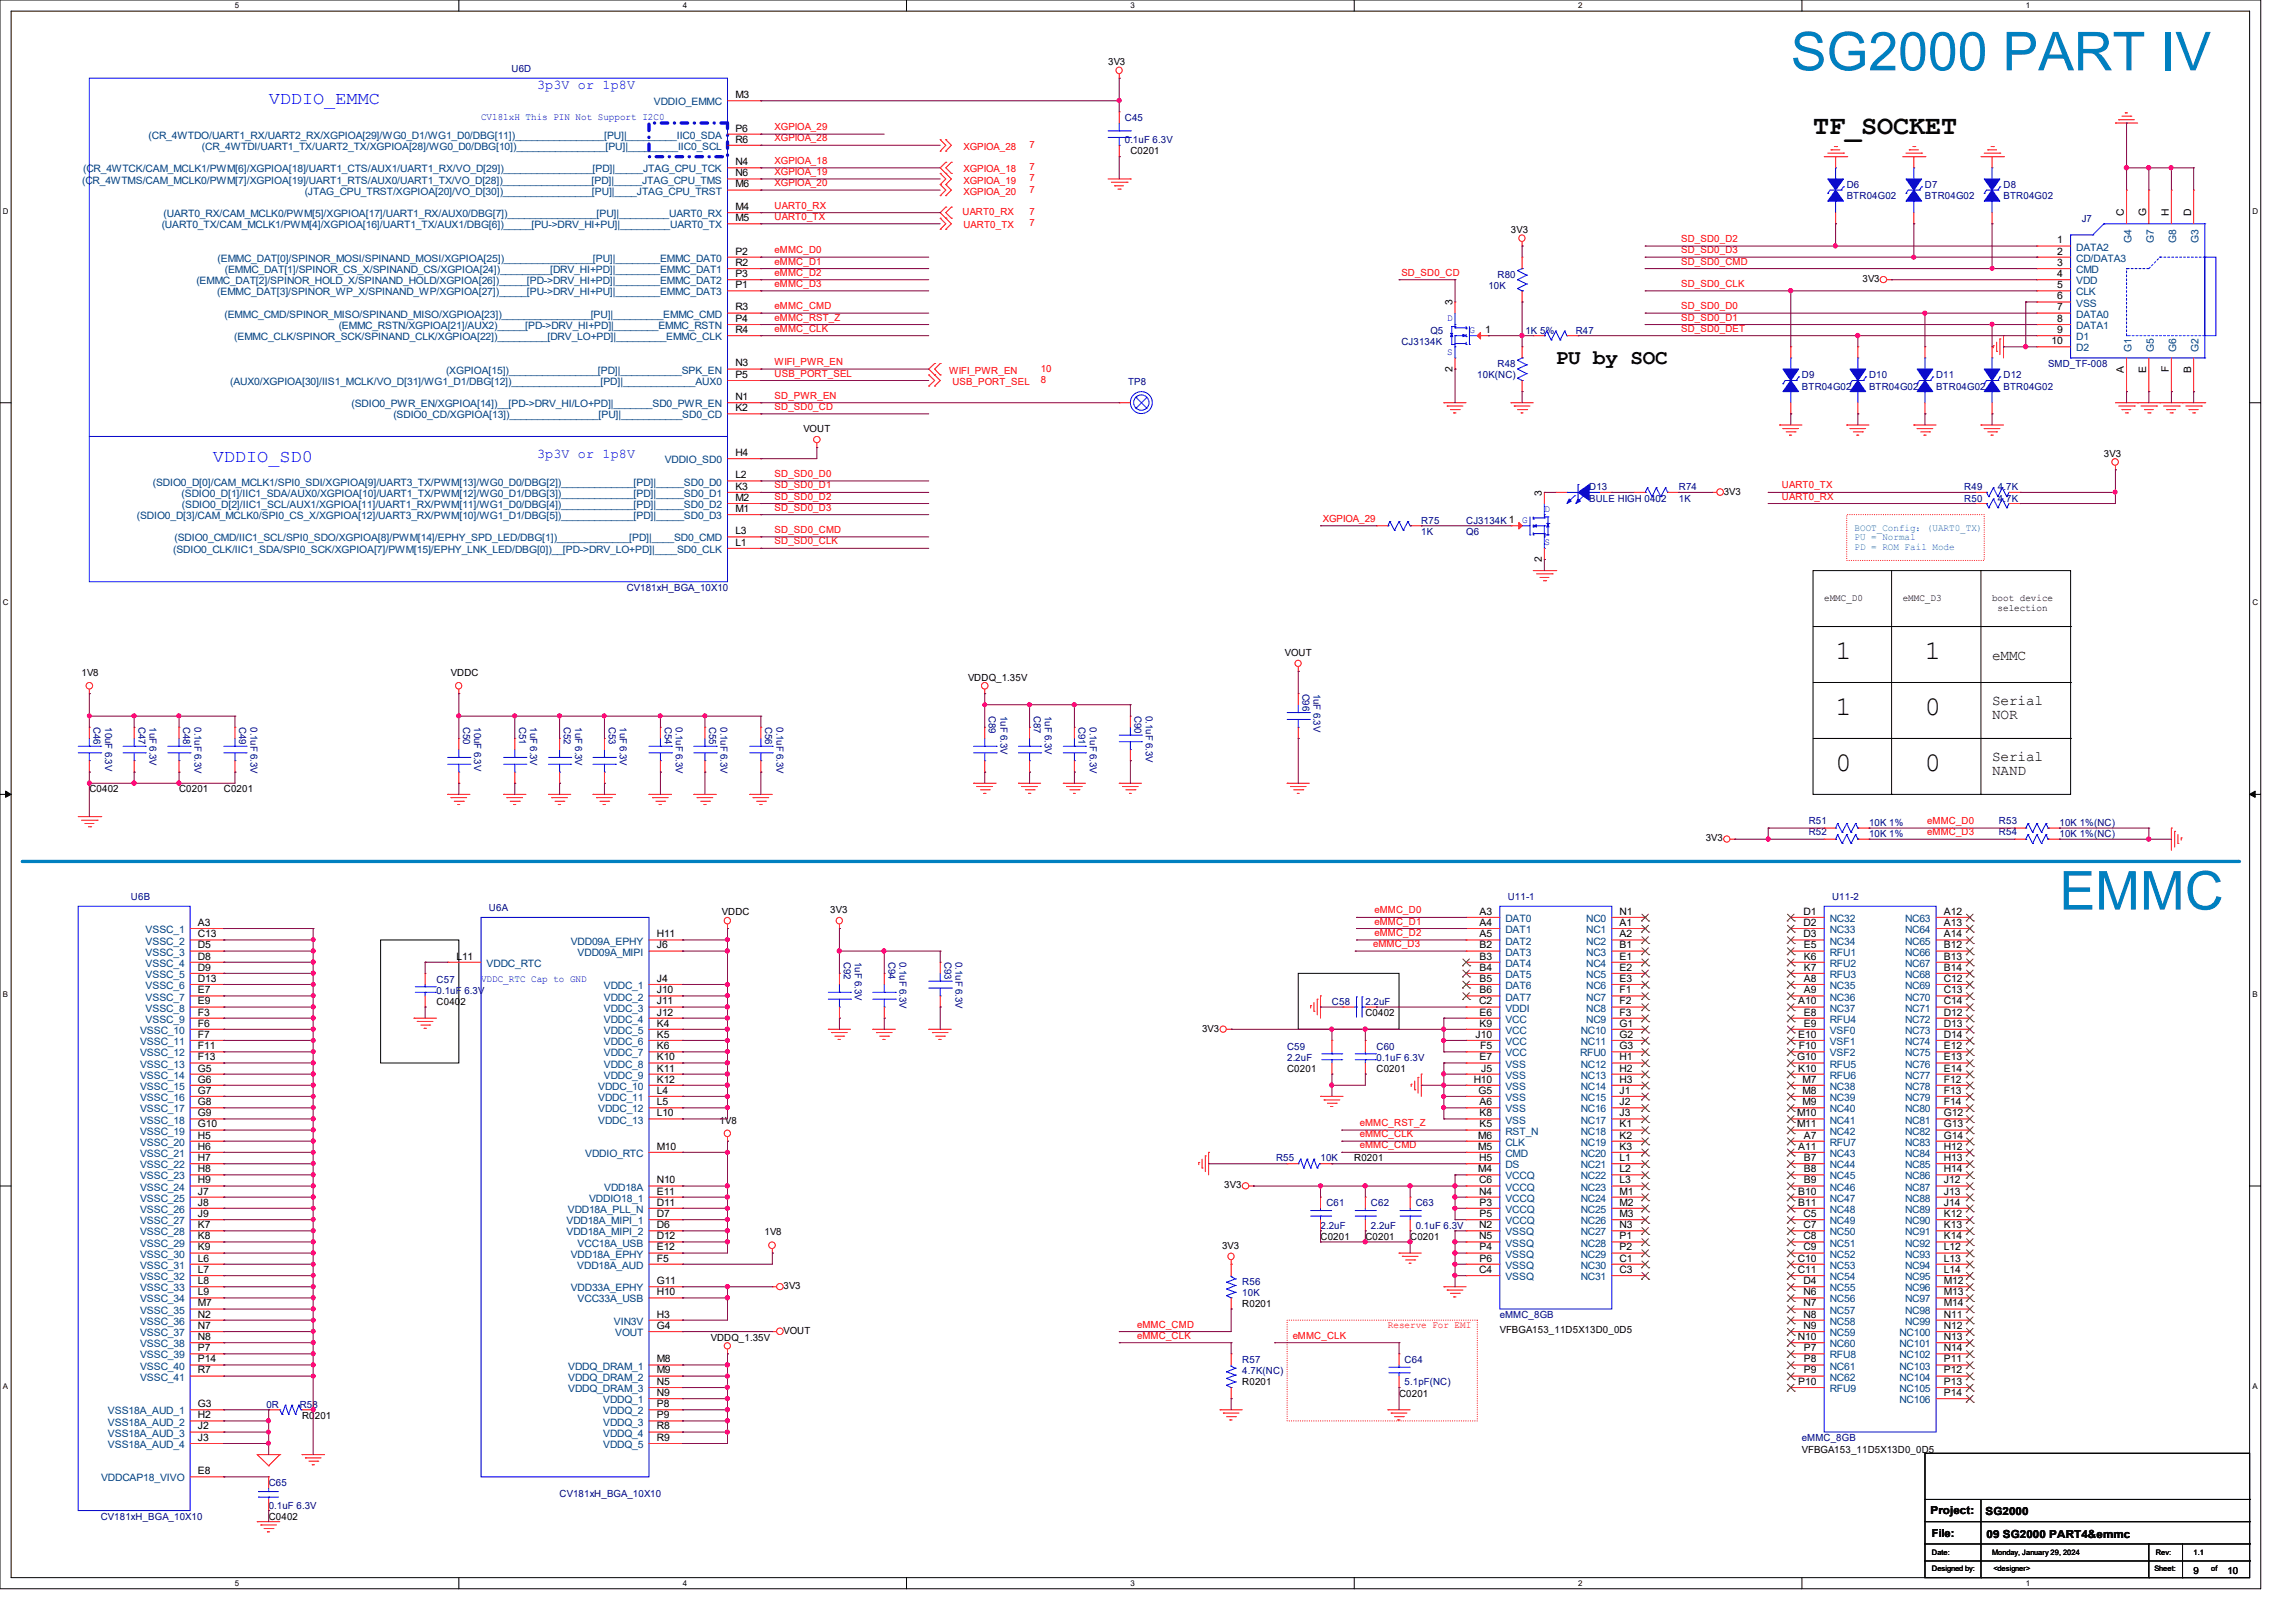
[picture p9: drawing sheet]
<svg xmlns="http://www.w3.org/2000/svg" width="297mm" height="210mm" viewBox="0 0 297 210" stroke-linecap="round" stroke-linejoin="round" font-family="sans-serif">
<defs><g id="words">
<g font-size="6.9" fill="#0080c0">
<text x="231.6" y="9.1">SG2000 PART IV</text>
<text x="266.4" y="117.7">EMMC</text>
</g>
<g font-size="3.5">
<text x="234.5" y="17.3">TF_SOCKET</text>
<text x="237.4" y="85.3">1</text>
<text x="249" y="85.3">1</text>
<text x="237.4" y="92.5">1</text>
<text x="249" y="92.5">0</text>
<text x="237.4" y="99.7">0</text>
<text x="249" y="99.7">0</text>
</g>
<text font-size="2.7" x="201.3" y="47.2">PU by SOC</text>
<g font-size="2.3" fill="#00f">
<text x="34.8" y="13.4">VDDIO_EMMC</text>
<text x="27.5" y="59.8">VDDIO_SD0</text>
</g>
<g font-size="1.9">
<text x="257.7" y="85.4">eMMC</text>
<text x="257.7" y="91.2">Serial</text>
<text x="257.7" y="93.1">NOR</text>
<text x="257.7" y="98.5">Serial</text>
<text x="257.7" y="100.3">NAND</text>
</g>
<g font-size="1.7" fill="#00f">
<text x="69.5" y="11.5">3p3V or 1p8V</text>
<text x="69.5" y="59.3">3p3V or 1p8V</text>
</g>
<g font-size="1.4">
<text x="249.7" y="195.9">Project:</text>
<text x="256.8" y="196.1">SG2000</text>
<text x="249.9" y="198.8">File:</text>
<text x="257" y="199">09 SG2000 PART4&amp;emmc</text>
</g>
<g font-size="1.3" fill="#000080">
<text x="66.2" y="9.3">U6D</text>
<text x="145.5" y="15.7">C45</text>
<text x="145.5" y="18.5">0.1uF 6.3V</text>
<text x="238.9" y="24.3">D6</text>
<text x="238.9" y="25.8">BTR04G02</text>
<text x="249" y="24.3">D7</text>
<text x="249" y="25.8">BTR04G02</text>
<text x="259.2" y="24.3">D8</text>
<text x="259.2" y="25.8">BTR04G02</text>
<text x="269.3" y="28.7">J7</text>
<text x="193.7" y="35.9">R80</text>
<text x="192.5" y="37.4">10K</text>
<text x="181.3" y="44.6">CJ3134K</text>
<text x="185" y="43.2">Q5</text>
<text x="193.7" y="47.5">R48</text>
<text x="197.3" y="43.2">1K 5%</text>
<text x="203.8" y="43.2">R47</text>
<text x="264.9" y="47.5">SMD_TF-008</text>
<text x="145.9" y="49.8">TP8</text>
<text x="191.1" y="48.9">10K(NC)</text>
<text x="233.1" y="48.9">D9</text>
<text x="233.1" y="50.4">BTR04G02</text>
<text x="241.8" y="48.9">D10</text>
<text x="241.8" y="50.4">BTR04G02</text>
<text x="250.4" y="48.9">D11</text>
<text x="250.4" y="50.4">BTR04G02</text>
<text x="259.2" y="48.9">D12</text>
<text x="259.2" y="50.4">BTR04G02</text>
<text x="205.6" y="63.4">D13</text>
<text x="205.6" y="64.9">BULE HIGH 0402</text>
<text x="217.2" y="63.4">R74</text>
<text x="217.2" y="64.9">1K</text>
<text x="254.1" y="64.9">R50</text>
<text x="254.1" y="63.4">R49</text>
<text x="258.4" y="64.9">4.7K</text>
<text x="258.4" y="63.4">4.7K</text>
<text x="183.9" y="67.8">R75</text>
<text x="183.9" y="69.2">1K</text>
<text x="189.7" y="69.2">Q6</text>
<text x="189.7" y="67.8">CJ3134K 1</text>
<text x="81.1" y="76.5">CV181xH_BGA_10X10</text>
<text x="168.5" y="89.7" transform="rotate(90 168.5 89.7)">C96</text>
<text x="169.9" y="89.7" transform="rotate(90 169.9 89.7)">1uF 6.3V</text>
<text x="12.1" y="94.1" transform="rotate(90 12.1 94.1)">C46</text>
<text x="13.6" y="94.1" transform="rotate(90 13.6 94.1)">10uF 6.3V</text>
<text x="17.9" y="94.1" transform="rotate(90 17.9 94.1)">C47</text>
<text x="19.3" y="94.1" transform="rotate(90 19.3 94.1)">1uF 6.3V</text>
<text x="23.7" y="94.1" transform="rotate(90 23.7 94.1)">C48</text>
<text x="25.1" y="94.1" transform="rotate(90 25.1 94.1)">0.1uF 6.3V</text>
<text x="30.9" y="94.1" transform="rotate(90 30.9 94.1)">C49</text>
<text x="32.4" y="94.1" transform="rotate(90 32.4 94.1)">0.1uF 6.3V</text>
<text x="59.9" y="94.1" transform="rotate(90 59.9 94.1)">C50</text>
<text x="61.3" y="94.1" transform="rotate(90 61.3 94.1)">10uF 6.3V</text>
<text x="67.1" y="94.1" transform="rotate(90 67.1 94.1)">C51</text>
<text x="68.6" y="94.1" transform="rotate(90 68.6 94.1)">1uF 6.3V</text>
<text x="72.9" y="94.1" transform="rotate(90 72.9 94.1)">C52</text>
<text x="74.4" y="94.1" transform="rotate(90 74.4 94.1)">1uF 6.3V</text>
<text x="78.7" y="94.1" transform="rotate(90 78.7 94.1)">C53</text>
<text x="80.2" y="94.1" transform="rotate(90 80.2 94.1)">1uF 6.3V</text>
<text x="86" y="94.1" transform="rotate(90 86 94.1)">C54</text>
<text x="87.4" y="94.1" transform="rotate(90 87.4 94.1)">0.1uF 6.3V</text>
<text x="91.7" y="94.1" transform="rotate(90 91.7 94.1)">C55</text>
<text x="93.2" y="94.1" transform="rotate(90 93.2 94.1)">0.1uF 6.3V</text>
<text x="99" y="94.1" transform="rotate(90 99 94.1)">C56</text>
<text x="100.5" y="94.1" transform="rotate(90 100.5 94.1)">0.1uF 6.3V</text>
<text x="127.9" y="92.7" transform="rotate(90 127.9 92.7)">C89</text>
<text x="129.4" y="92.7" transform="rotate(90 129.4 92.7)">1uF 6.3V</text>
<text x="133.7" y="92.7" transform="rotate(90 133.7 92.7)">C87</text>
<text x="135.2" y="92.7" transform="rotate(90 135.2 92.7)">1uF 6.3V</text>
<text x="139.5" y="94.1" transform="rotate(90 139.5 94.1)">C91</text>
<text x="141" y="94.1" transform="rotate(90 141 94.1)">0.1uF 6.3V</text>
<text x="146.8" y="92.7" transform="rotate(90 146.8 92.7)">C90</text>
<text x="148.2" y="92.7" transform="rotate(90 148.2 92.7)">0.1uF 6.3V</text>
<text x="234" y="106.6">R51</text>
<text x="241.8" y="106.8">10K 1%</text>
<text x="258.6" y="106.6">R53</text>
<text x="266.4" y="106.8">10K 1%(NC)</text>
<text x="234" y="108">R52</text>
<text x="241.8" y="108.3">10K 1%</text>
<text x="258.6" y="108">R54</text>
<text x="266.4" y="108.3">10K 1%(NC)</text>
<text x="16.9" y="116.4">U6B</text>
<text x="63.2" y="117.9">U6A</text>
<text x="195" y="116.4">U11-1</text>
<text x="237" y="116.4">U11-2</text>
<text x="109.1" y="124.5" transform="rotate(90 109.1 124.5)">C92</text>
<text x="110.6" y="124.5" transform="rotate(90 110.6 124.5)">1uF 6.3V</text>
<text x="114.9" y="124.5" transform="rotate(90 114.9 124.5)">C94</text>
<text x="116.4" y="124.5" transform="rotate(90 116.4 124.5)">0.1uF 6.3V</text>
<text x="122.2" y="124.5" transform="rotate(90 122.2 124.5)">C93</text>
<text x="123.6" y="124.5" transform="rotate(90 123.6 124.5)">0.1uF 6.3V</text>
<text x="56.5" y="127.1">C57</text>
<text x="56.5" y="128.6">0.1uF</text>
<text x="60.1" y="128.6">6.3V</text>
<text x="172.3" y="130">C58</text>
<text x="176.6" y="130">2.2uF</text>
<text x="166.5" y="135.8">C59</text>
<text x="166.5" y="137.3">2.2uF</text>
<text x="178.1" y="135.8">C60</text>
<text x="178.1" y="137.3">0.1uF 6.3V</text>
<text x="165.1" y="150.3">R55</text>
<text x="170.8" y="150.3">10K</text>
<text x="170.8" y="159">2.2uF</text>
<text x="171.6" y="156.1">C61</text>
<text x="177.3" y="156.1">C62</text>
<text x="177.3" y="159">2.2uF</text>
<text x="183.1" y="156.1">C63</text>
<text x="183.1" y="159">0.1uF 6.3V</text>
<text x="160.7" y="166.2">R56</text>
<text x="160.7" y="167.7">10K</text>
<text x="194" y="170.6">eMMC_8GB</text>
<text x="160.7" y="176.4">R57</text>
<text x="160.7" y="177.8">4.7K(NC)</text>
<text x="181.7" y="176.4">C64</text>
<text x="181.7" y="179.2">5.1pF(NC)</text>
<text x="34.5" y="182.2">0R</text>
<text x="38.8" y="182.2">R58</text>
<text x="233.1" y="186.5">eMMC_8GB</text>
<text x="13" y="196.6">CV181xH_BGA_10X10</text>
<text x="34.8" y="192.3">C65</text>
<text x="34.8" y="195.2">0.1uF 6.3V</text>
<text x="72.4" y="193.7">CV181xH_BGA_10X10</text>
</g>
<g font-size="1.3">
<text x="143.3" y="8.4">3V3</text>
<text x="95.1" y="12.7">M3</text>
<text x="95.1" y="17">P6</text>
<text x="95.1" y="18.5">R6</text>
<text x="95.1" y="21.4">N4</text>
<text x="95.1" y="22.8">N6</text>
<text x="146.2" y="20">C0201</text>
<text x="95.1" y="24.3">M6</text>
<text x="95.1" y="27.2">M4</text>
<text x="95.1" y="28.6">M5</text>
<text x="274.7" y="27.9" transform="rotate(-90 274.7 27.9)">C</text>
<text x="277.6" y="27.9" transform="rotate(-90 277.6 27.9)">G</text>
<text x="280.5" y="27.9" transform="rotate(-90 280.5 27.9)">H</text>
<text x="283.4" y="27.9" transform="rotate(-90 283.4 27.9)">D</text>
<text x="95.1" y="32.9">P2</text>
<text x="95.1" y="34.4">R2</text>
<text x="95.1" y="35.9">P3</text>
<text x="195.5" y="30.1">3V3</text>
<text x="266.1" y="32.9">2</text>
<text x="266.1" y="34.4">3</text>
<text x="266.1" y="35.9">4</text>
<text x="266.1" y="31.5">1</text>
<text x="95.1" y="37.3">P1</text>
<text x="95.1" y="40.2">R3</text>
<text x="95.1" y="41.7">P4</text>
<text x="187.9" y="39.5" transform="rotate(-90 187.9 39.5)">3</text>
<text x="240.9" y="36.5">3V3</text>
<text x="266.1" y="37.3">5</text>
<text x="266.1" y="38.7">6</text>
<text x="266.1" y="40.2">7</text>
<text x="266.1" y="41.7">8</text>
<text x="95.1" y="43.1">R4</text>
<text x="95.1" y="47.4">N3</text>
<text x="192.1" y="43.1">1</text>
<text x="265.4" y="44.5">10</text>
<text x="266.1" y="43.1">9</text>
<text x="95.1" y="48.9">P5</text>
<text x="95.1" y="51.8">N1</text>
<text x="95.1" y="53.2">K2</text>
<text x="187.9" y="48.1" transform="rotate(-90 187.9 48.1)">2</text>
<text x="274.7" y="48.2" transform="rotate(-90 274.7 48.2)">A</text>
<text x="277.6" y="48.2" transform="rotate(-90 277.6 48.2)">E</text>
<text x="280.5" y="48.1" transform="rotate(-90 280.5 48.1)">F</text>
<text x="283.4" y="48.2" transform="rotate(-90 283.4 48.2)">B</text>
<text x="95.1" y="59">H4</text>
<text x="103.9" y="55.9">VOUT</text>
<text x="272.2" y="59.1">3V3</text>
<text x="95.1" y="61.9">L2</text>
<text x="95.1" y="63.4">K3</text>
<text x="95.1" y="64.8">M2</text>
<text x="199.4" y="64.1" transform="rotate(-90 199.4 64.1)">3</text>
<text x="223" y="64">3V3</text>
<text x="95.1" y="66.3">M1</text>
<text x="95.1" y="69.1">L3</text>
<text x="95.1" y="70.6">L1</text>
<text x="199.4" y="72.7" transform="rotate(-90 199.4 72.7)">2</text>
<text x="236" y="77.8">eMMC_D0</text>
<text x="246.1" y="77.8">eMMC_D3</text>
<text x="257.7" y="77.8">boot device</text>
<text x="258.4" y="79">selection</text>
<text x="10.5" y="87.5">1V8</text>
<text x="58.3" y="87.5">VDDC</text>
<text x="125.2" y="88.1">VDDQ_1.35V</text>
<text x="166.2" y="84.9">VOUT</text>
<text x="11.6" y="102.5">C0402</text>
<text x="23.2" y="102.5">C0201</text>
<text x="29" y="102.5">C0201</text>
<text x="220.6" y="108.9">3V3</text>
<text x="25.6" y="119.8">A3</text>
<text x="93.4" y="118.4">VDDC</text>
<text x="107.4" y="118.2">3V3</text>
<text x="191.4" y="118.4">A3</text>
<text x="191.4" y="119.8">A4</text>
<text x="209.5" y="118.4">N1</text>
<text x="209.5" y="119.8">A1</text>
<text x="233.3" y="118.4">D1</text>
<text x="233.3" y="119.8">D2</text>
<text x="251.5" y="118.4">A12</text>
<text x="251.5" y="119.8">A13</text>
<text x="25.6" y="121.3">C13</text>
<text x="25.6" y="122.7">D5</text>
<text x="25.6" y="124.2">D8</text>
<text x="25.6" y="125.6">D9</text>
<text x="59.1" y="124.2">L11</text>
<text x="85" y="121.3">H11</text>
<text x="85" y="122.7">J6</text>
<text x="191.4" y="121.3">A5</text>
<text x="191.4" y="122.7">B2</text>
<text x="191.4" y="124.2">B3</text>
<text x="191.4" y="125.6">B4</text>
<text x="209.5" y="121.3">A2</text>
<text x="209.5" y="122.7">B1</text>
<text x="209.5" y="124.2">E1</text>
<text x="209.5" y="125.6">E2</text>
<text x="233.3" y="121.3">D3</text>
<text x="233.3" y="122.7">E5</text>
<text x="233.3" y="124.2">K6</text>
<text x="233.3" y="125.6">K7</text>
<text x="251.5" y="121.3">A14</text>
<text x="251.5" y="122.7">B12</text>
<text x="251.5" y="124.2">B13</text>
<text x="251.5" y="125.6">B14</text>
<text x="25.6" y="127">D13</text>
<text x="25.6" y="128.5">E7</text>
<text x="25.6" y="130">E9</text>
<text x="25.6" y="131.4">F3</text>
<text x="56.5" y="130">C040</text>
<text x="59.6" y="130">2</text>
<text x="85" y="127">J4</text>
<text x="85" y="128.5">J10</text>
<text x="85" y="130">J11</text>
<text x="85" y="131.4">J12</text>
<text x="176.6" y="131.5">C0402</text>
<text x="191.3" y="130">C2</text>
<text x="191.4" y="127">B5</text>
<text x="191.4" y="128.5">B6</text>
<text x="191.4" y="131.4">E6</text>
<text x="209.5" y="127">E3</text>
<text x="209.5" y="128.5">F1</text>
<text x="209.5" y="130">F2</text>
<text x="209.5" y="131.4">F3</text>
<text x="232.6" y="130">A10</text>
<text x="233.3" y="127">A8</text>
<text x="233.3" y="128.5">A9</text>
<text x="233.3" y="131.4">E8</text>
<text x="251.5" y="127">C12</text>
<text x="251.5" y="128.5">C13</text>
<text x="251.5" y="130">C14</text>
<text x="251.5" y="131.4">D12</text>
<text x="25.6" y="132.8">F6</text>
<text x="25.6" y="134.3">F7</text>
<text x="25.6" y="135.8">F11</text>
<text x="25.6" y="137.2">F13</text>
<text x="85" y="132.8">K4</text>
<text x="85" y="134.3">K5</text>
<text x="85" y="135.8">K6</text>
<text x="85" y="137.2">K10</text>
<text x="155.5" y="133.5">3V3</text>
<text x="190.9" y="134.3">J10</text>
<text x="191.4" y="137.2">E7</text>
<text x="191.4" y="132.8">K9</text>
<text x="191.5" y="135.8">F5</text>
<text x="209.5" y="132.8">G1</text>
<text x="209.5" y="134.3">G2</text>
<text x="209.5" y="135.8">G3</text>
<text x="209.5" y="137.2">H1</text>
<text x="232.5" y="137.2">G10</text>
<text x="232.6" y="134.3">E10</text>
<text x="232.7" y="135.8">F10</text>
<text x="233.3" y="132.8">E9</text>
<text x="251.5" y="132.8">D13</text>
<text x="251.5" y="134.3">D14</text>
<text x="251.5" y="135.8">E12</text>
<text x="251.5" y="137.2">E13</text>
<text x="25.6" y="138.6">G5</text>
<text x="25.6" y="140.1">G6</text>
<text x="25.6" y="141.5">G7</text>
<text x="25.6" y="143">G8</text>
<text x="85" y="138.6">K11</text>
<text x="85" y="140.1">K12</text>
<text x="85" y="141.5">L4</text>
<text x="85" y="143">L5</text>
<text x="166.5" y="138.7">C0201</text>
<text x="178.1" y="138.7">C0201</text>
<text x="190.6" y="140.1">H10</text>
<text x="191.3" y="141.5">G5</text>
<text x="191.4" y="143">A6</text>
<text x="191.6" y="138.6">J5</text>
<text x="209.5" y="138.6">H2</text>
<text x="209.5" y="140.1">H3</text>
<text x="209.5" y="141.5">J1</text>
<text x="209.5" y="143">J2</text>
<text x="232.6" y="138.6">K10</text>
<text x="233.2" y="140.1">M7</text>
<text x="233.2" y="141.5">M8</text>
<text x="233.2" y="143">M9</text>
<text x="251.5" y="138.6">E14</text>
<text x="251.5" y="140.1">F12</text>
<text x="251.5" y="141.5">F13</text>
<text x="251.5" y="143">F14</text>
<text x="25.6" y="144.4">G9</text>
<text x="25.6" y="145.9">G10</text>
<text x="25.6" y="147.3">H5</text>
<text x="25.6" y="148.8">H6</text>
<text x="85" y="144.4">L10</text>
<text x="85" y="148.8">M10</text>
<text x="93.1" y="145.4">1V8</text>
<text x="191.2" y="148.8">M5</text>
<text x="191.2" y="147.3">M6</text>
<text x="191.4" y="145.9">K5</text>
<text x="191.4" y="144.4">K8</text>
<text x="209.5" y="144.4">J3</text>
<text x="209.5" y="145.9">K1</text>
<text x="209.5" y="147.3">K2</text>
<text x="209.5" y="148.8">K3</text>
<text x="232.5" y="144.4">M10</text>
<text x="232.5" y="145.9">M11</text>
<text x="232.6" y="148.8">A11</text>
<text x="233.3" y="147.3">A7</text>
<text x="251.5" y="144.4">G12</text>
<text x="251.5" y="145.9">G13</text>
<text x="251.5" y="147.3">G14</text>
<text x="251.5" y="148.8">H12</text>
<text x="25.6" y="150.2">H7</text>
<text x="25.6" y="151.7">H8</text>
<text x="25.6" y="153.1">H9</text>
<text x="25.6" y="154.6">J7</text>
<text x="25.6" y="156">J8</text>
<text x="85" y="153.1">N10</text>
<text x="85" y="154.6">E11</text>
<text x="85" y="156">D11</text>
<text x="158.4" y="153.8">3V3</text>
<text x="175.2" y="150.3">R0201</text>
<text x="191.2" y="151.7">M4</text>
<text x="191.3" y="153.1">C6</text>
<text x="191.3" y="150.2">H5</text>
<text x="191.3" y="154.6">N4</text>
<text x="191.4" y="156">P3</text>
<text x="209.5" y="150.2">L1</text>
<text x="209.5" y="151.7">L2</text>
<text x="209.5" y="153.1">L3</text>
<text x="209.5" y="154.6">M1</text>
<text x="209.5" y="156">M2</text>
<text x="232.6" y="154.6">B10</text>
<text x="232.6" y="156">B11</text>
<text x="233.3" y="150.2">B7</text>
<text x="233.3" y="151.7">B8</text>
<text x="233.3" y="153.1">B9</text>
<text x="251.5" y="150.2">H13</text>
<text x="251.5" y="151.7">H14</text>
<text x="251.5" y="153.1">J12</text>
<text x="251.5" y="154.6">J13</text>
<text x="251.5" y="156">J14</text>
<text x="25.6" y="157.5">J9</text>
<text x="25.6" y="158.9">K7</text>
<text x="25.6" y="160.4">K8</text>
<text x="25.6" y="161.8">K9</text>
<text x="85" y="157.5">D7</text>
<text x="85" y="158.9">D6</text>
<text x="85" y="160.4">D12</text>
<text x="85" y="161.8">E12</text>
<text x="98.9" y="159.9">1V8</text>
<text x="158.1" y="161.6">3V3</text>
<text x="170.8" y="160.4">C0201</text>
<text x="176.6" y="160.4">C0201</text>
<text x="182.4" y="160.4">C0201</text>
<text x="191.3" y="158.9">N2</text>
<text x="191.3" y="160.4">N5</text>
<text x="191.4" y="161.8">P4</text>
<text x="191.4" y="157.5">P5</text>
<text x="209.5" y="157.5">M3</text>
<text x="209.5" y="158.9">N3</text>
<text x="209.5" y="160.4">P1</text>
<text x="209.5" y="161.8">P2</text>
<text x="233.3" y="157.5">C5</text>
<text x="233.3" y="158.9">C7</text>
<text x="233.3" y="160.4">C8</text>
<text x="233.3" y="161.8">C9</text>
<text x="251.5" y="157.5">K12</text>
<text x="251.5" y="158.9">K13</text>
<text x="251.5" y="160.4">K14</text>
<text x="251.5" y="161.8">L12</text>
<text x="25.6" y="163.2">L6</text>
<text x="25.6" y="164.7">L7</text>
<text x="25.6" y="166.2">L8</text>
<text x="25.6" y="167.6">L9</text>
<text x="85" y="163.2">F5</text>
<text x="85" y="166.2">G11</text>
<text x="85" y="167.6">H10</text>
<text x="101.3" y="166.8">3V3</text>
<text x="191.3" y="164.7">C4</text>
<text x="191.4" y="163.2">P6</text>
<text x="209.5" y="163.2">C1</text>
<text x="209.5" y="164.7">C3</text>
<text x="232.6" y="163.2">C10</text>
<text x="232.6" y="164.7">C11</text>
<text x="233.3" y="166.2">D4</text>
<text x="233.3" y="167.6">N6</text>
<text x="251.5" y="163.2">L13</text>
<text x="251.5" y="164.7">L14</text>
<text x="251.5" y="166.2">M12</text>
<text x="251.5" y="167.6">M13</text>
<text x="25.6" y="169">M7</text>
<text x="25.6" y="170.5">N2</text>
<text x="25.6" y="172">N7</text>
<text x="25.6" y="173.4">N8</text>
<text x="85" y="170.5">H3</text>
<text x="85" y="172">G4</text>
<text x="91.9" y="173.5">VDDQ_1.35V</text>
<text x="101.3" y="172.6">VOUT</text>
<text x="160.7" y="169.1">R0201</text>
<text x="194" y="172.5">VFBGA153_11D5X13D0_0D5</text>
<text x="232.6" y="173.4">N10</text>
<text x="233.3" y="169">N7</text>
<text x="233.3" y="170.5">N8</text>
<text x="233.3" y="172">N9</text>
<text x="251.5" y="169">M14</text>
<text x="251.5" y="170.5">N11</text>
<text x="251.5" y="172">N12</text>
<text x="251.5" y="173.4">N13</text>
<text x="25.6" y="174.8">P7</text>
<text x="25.6" y="176.3">P14</text>
<text x="25.6" y="177.7">R7</text>
<text x="85" y="176.3">M8</text>
<text x="85" y="177.7">M9</text>
<text x="85" y="179.2">N5</text>
<text x="160.7" y="179.2">R0201</text>
<text x="232.6" y="179.2">P10</text>
<text x="233.3" y="174.8">P7</text>
<text x="233.3" y="176.3">P8</text>
<text x="233.3" y="177.7">P9</text>
<text x="251.5" y="174.8">N14</text>
<text x="251.5" y="176.3">P11</text>
<text x="251.5" y="177.7">P12</text>
<text x="251.5" y="179.2">P13</text>
<text x="25.6" y="182.1">G3</text>
<text x="25.6" y="183.5">H2</text>
<text x="25.6" y="185">J2</text>
<text x="39.1" y="183.6">R0</text>
<text x="40.7" y="183.6">201</text>
<text x="85" y="180.6">N9</text>
<text x="85" y="182.1">P8</text>
<text x="85" y="183.5">P9</text>
<text x="85" y="185">R8</text>
<text x="181" y="180.7">C0201</text>
<text x="251.5" y="180.6">P14</text>
<text x="25.6" y="186.4">J3</text>
<text x="25.6" y="190.8">E8</text>
<text x="85" y="186.4">R9</text>
<text x="233.1" y="188">VFBGA153_11D5X13D0_0D5</text>
<text x="34.8" y="196.6">C0402</text>
<text x="283.8" y="203.7">9</text>
<text x="288.1" y="203.7">10</text>
</g>
<g font-size="1.3" fill="#004080">
<text x="19.2" y="17.9">(CR_4WTDO/UART1_RX/UART2_RX/XGPIOA[29]/WG0_D1/WG1_D0/DBG[11])________________[PU]|_________IIC0_SDA</text>
<text x="84.6" y="13.6">VDDIO_EMMC</text>
<text x="10.6" y="23.7">(CR_4WTMS/CAM_MCLK0/PWM[7]/XGPIOA[19]/UART1_RTS/AUX0/UART1_TX/VO_D[28])________________[PD]|_____JTAG_CPU_TMS</text>
<text x="10.8" y="22.3">(CR_4WTCK/CAM_MCLK1/PWM[6]/XGPIOA[18]/UART1_CTS/AUX1/UART1_RX/VO_D[29])________________[PD]|_____JTAG_CPU_TCK</text>
<text x="26.1" y="19.4">(CR_4WTDI/UART1_TX/UART2_TX/XGPIOA[28]/WG0_D0/DBG[10])________________[PU]|____</text>
<text x="84.1" y="19.4">_____IIC0_SCL</text>
<text x="20.9" y="29.5">(UART0_TX/CAM_MCLK1/PWM[4]/XGPIOA[16]/UART1_TX/AUX1/DBG[6])_____[PU-&gt;DRV_HI+PU]|_________UART0_TX</text>
<text x="21.2" y="28.1">(UART0_RX/CAM_MCLK0/PWM[5]/XGPIOA[17]/UART1_RX/AUX0/DBG[7])________________[PU]|_________UART0_RX</text>
<text x="39.4" y="25.2">(JTAG_CPU_TRST/XGPIOA[20]/VO_D[30])________________[PU]|____JTAG_CPU_TRST</text>
<text x="28.2" y="33.9">(EMMC_DAT[0]/SPINOR_MOSI/SPINAND_MOSI/XGPIOA[25])________________[PU]|________EMMC_DAT0</text>
<text x="29.1" y="35.3">(EMMC_DAT[1]/SPINOR_CS_X/SPINAND_CS/XGPIOA[24])_________[DRV_HI+PD]|________EMMC_DAT1</text>
<text x="268.6" y="33.9">CD/DATA3</text>
<text x="268.6" y="35.3">CMD</text>
<text x="268.6" y="32.4">DATA2</text>
<text x="275.7" y="31.5" transform="rotate(-90 275.7 31.5)">G4</text>
<text x="278.6" y="31.5" transform="rotate(-90 278.6 31.5)">G7</text>
<text x="281.5" y="31.5" transform="rotate(-90 281.5 31.5)">G8</text>
<text x="284.4" y="31.5" transform="rotate(-90 284.4 31.5)">G3</text>
<text x="25.4" y="36.8">(EMMC_DAT[2]/SPINOR_HOLD_X/SPINAND_HOLD/XGPIOA[26])_____[PD-&gt;DRV_HI+PD]|________EMMC_DAT2</text>
<text x="28.1" y="38.2">(EMMC_DAT[3]/SPINOR_WP_X/SPINAND_WP/XGPIOA[27])_____[PU-&gt;DRV_HI+PU]|________EMMC_DAT3</text>
<text x="29" y="41.1">(EMMC_CMD/SPINOR_MISO/SPINAND_MISO/XGPIOA[23])________________[PU]|_________EMMC_CMD</text>
<text x="268.6" y="36.8">VDD</text>
<text x="268.6" y="38.2">CLK</text>
<text x="268.6" y="39.7">VSS</text>
<text x="268.6" y="41.1">DATA0</text>
<text x="30.3" y="44">(EMMC_CLK/SPINOR_SCK/SPINAND_CLK/XGPIOA[22])_________[DRV_LO+PD]|_________EMMC_CLK</text>
<text x="43.8" y="42.6">(EMMC_RSTN/XGPIOA[21]/AUX2)_____[PD-&gt;DRV_HI+PD]|________EMMC_RSTN</text>
<text x="268.6" y="42.6">DATA1</text>
<text x="268.6" y="44">D1</text>
<text x="268.6" y="45.5">D2</text>
<text x="275.7" y="45.6" transform="rotate(-90 275.7 45.6)">G1</text>
<text x="278.6" y="45.6" transform="rotate(-90 278.6 45.6)">G5</text>
<text x="281.5" y="45.6" transform="rotate(-90 281.5 45.6)">G6</text>
<text x="284.4" y="45.6" transform="rotate(-90 284.4 45.6)">G2</text>
<text x="29.8" y="49.8">(AUX0/XGPIOA[30]/IIS1_MCLK/VO_D[31]/WG1_D1/DBG[12])________________[PD]|_____________AUX0</text>
<text x="45.5" y="52.7">(SDIO0_PWR_EN/XGPIOA[14])__[PD-&gt;DRV_HI/LO+PD]|_______SD0_PWR_EN</text>
<text x="57.7" y="48.3">(XGPIOA[15])________________[PD]|___________SPK_EN</text>
<text x="50.9" y="54.1">(SDIO0_CD/XGPIOA[13])________________[PU]|___________SD0_CD</text>
<text x="86" y="59.9">VDDIO_SD0</text>
<text x="19.8" y="62.8">(SDIO0_D[0]/CAM_MCLK1/SPI0_SDI/XGPIOA[9]/UART3_TX/PWM[13]/WG0_D0/DBG[2])_____________[PD]|_____SD0_D0</text>
<text x="23.5" y="64.3">(SDIO0_D[1]/IIC1_SDA/AUX0/XGPIOA[10]/UART1_TX/PWM[12]/WG0_D1/DBG[3])_____________[PD]|_____SD0_D1</text>
<text x="23.5" y="65.7">(SDIO0_D[2]/IIC1_SCL/AUX1/XGPIOA[11]/UART1_RX/PWM[11]/WG1_D0/DBG[4])_____________[PD]|_____SD0_D2</text>
<text x="17.7" y="67.2">(SDIO0_D[3]/CAM_MCLK0/SPI0_CS_X/XGPIOA[12]/UART3_RX/PWM[10]/WG1_D1/DBG[5])_____________[PD]|_____SD0_D3</text>
<text x="22.4" y="71.5">(SDIO0_CLK/IIC1_SDA/SPI0_SCK/XGPIOA[7]/PWM[15]/EPHY_LNK_LED/DBG[0])__[PD-&gt;DRV_LO+PD]|____SD0_CLK</text>
<text x="22.6" y="70.1">(SDIO0_CMD/IIC1_SCL/SPI0_SDO/XGPIOA[8]/PWM[14]/EPHY_SPD_LED/DBG[1])_____________[PD]|____SD0_CMD</text>
<text x="194.7" y="119.3">DAT0</text>
<text x="205.2" y="119.3">NC0</text>
<text x="236.7" y="119.3">NC32</text>
<text x="246.4" y="119.3">NC63</text>
<text x="18.8" y="122.2">VSSC_2</text>
<text x="18.8" y="123.7">VSSC_3</text>
<text x="18.8" y="125.1">VSSC_4</text>
<text x="18.8" y="120.7">VSSC_1</text>
<text x="62.9" y="125.1">VDDC_RTC</text>
<text x="73.8" y="122.2">VDD09A_EPHY</text>
<text x="74.7" y="123.7">VDD09A_MIPI</text>
<text x="194.7" y="120.7">DAT1</text>
<text x="194.7" y="122.2">DAT2</text>
<text x="194.7" y="123.7">DAT3</text>
<text x="194.7" y="125.1">DAT4</text>
<text x="205.2" y="120.7">NC1</text>
<text x="205.2" y="122.2">NC2</text>
<text x="205.2" y="123.7">NC3</text>
<text x="205.2" y="125.1">NC4</text>
<text x="236.7" y="120.7">NC33</text>
<text x="236.7" y="122.2">NC34</text>
<text x="236.7" y="123.7">RFU1</text>
<text x="236.7" y="125.1">RFU2</text>
<text x="246.4" y="120.7">NC64</text>
<text x="246.4" y="122.2">NC65</text>
<text x="246.4" y="123.7">NC66</text>
<text x="246.4" y="125.1">NC67</text>
<text x="18.8" y="126.5">VSSC_5</text>
<text x="18.8" y="128">VSSC_6</text>
<text x="18.8" y="129.5">VSSC_7</text>
<text x="18.8" y="130.9">VSSC_8</text>
<text x="78.1" y="128">VDDC_1</text>
<text x="78.1" y="129.5">VDDC_2</text>
<text x="78.1" y="130.9">VDDC_3</text>
<text x="194.7" y="126.5">DAT5</text>
<text x="194.7" y="128">DAT6</text>
<text x="194.7" y="129.5">DAT7</text>
<text x="194.7" y="130.9">VDDI</text>
<text x="205.2" y="126.5">NC5</text>
<text x="205.2" y="128">NC6</text>
<text x="205.2" y="129.5">NC7</text>
<text x="205.2" y="130.9">NC8</text>
<text x="236.7" y="126.5">RFU3</text>
<text x="236.7" y="128">NC35</text>
<text x="236.7" y="129.5">NC36</text>
<text x="236.7" y="130.9">NC37</text>
<text x="246.4" y="126.5">NC68</text>
<text x="246.4" y="128">NC69</text>
<text x="246.4" y="129.5">NC70</text>
<text x="246.4" y="130.9">NC71</text>
<text x="18.1" y="133.8">VSSC_10</text>
<text x="18.1" y="135.2">VSSC_11</text>
<text x="18.1" y="136.7">VSSC_12</text>
<text x="18.8" y="132.3">VSSC_9</text>
<text x="78.1" y="132.3">VDDC_4</text>
<text x="78.1" y="133.8">VDDC_5</text>
<text x="78.1" y="135.2">VDDC_6</text>
<text x="78.1" y="136.7">VDDC_7</text>
<text x="194.7" y="132.3">VCC</text>
<text x="194.7" y="136.7">VCC</text>
<text x="194.7" y="135.2">VCC</text>
<text x="194.7" y="133.8">VCC</text>
<text x="204.4" y="136.7">RFU0</text>
<text x="204.5" y="133.8">NC10</text>
<text x="204.5" y="135.2">NC11</text>
<text x="205.2" y="132.3">NC9</text>
<text x="236.7" y="132.3">RFU4</text>
<text x="236.7" y="133.8">VSF0</text>
<text x="236.7" y="135.2">VSF1</text>
<text x="236.7" y="136.7">VSF2</text>
<text x="246.4" y="132.3">NC72</text>
<text x="246.4" y="133.8">NC73</text>
<text x="246.4" y="135.2">NC74</text>
<text x="246.4" y="136.7">NC75</text>
<text x="18.1" y="138.1">VSSC_13</text>
<text x="18.1" y="139.6">VSSC_14</text>
<text x="18.1" y="141">VSSC_15</text>
<text x="18.1" y="142.5">VSSC_16</text>
<text x="18.1" y="143.9">VSSC_17</text>
<text x="77.4" y="141">VDDC_10</text>
<text x="77.4" y="142.5">VDDC_11</text>
<text x="77.4" y="143.9">VDDC_12</text>
<text x="78.1" y="138.1">VDDC_8</text>
<text x="78.1" y="139.6">VDDC_9</text>
<text x="194.7" y="143.9">VSS</text>
<text x="194.7" y="138.1">VSS</text>
<text x="194.7" y="142.5">VSS</text>
<text x="194.7" y="141">VSS</text>
<text x="194.7" y="139.6">VSS</text>
<text x="204.5" y="138.1">NC12</text>
<text x="204.5" y="139.6">NC13</text>
<text x="204.5" y="141">NC14</text>
<text x="204.5" y="142.5">NC15</text>
<text x="204.5" y="143.9">NC16</text>
<text x="236.7" y="138.1">RFU5</text>
<text x="236.7" y="139.6">RFU6</text>
<text x="236.7" y="141">NC38</text>
<text x="236.7" y="142.5">NC39</text>
<text x="236.7" y="143.9">NC40</text>
<text x="246.4" y="138.1">NC76</text>
<text x="246.4" y="139.6">NC77</text>
<text x="246.4" y="141">NC78</text>
<text x="246.4" y="142.5">NC79</text>
<text x="246.4" y="143.9">NC80</text>
<text x="18.1" y="145.4">VSSC_18</text>
<text x="18.1" y="146.8">VSSC_19</text>
<text x="18.1" y="148.3">VSSC_20</text>
<text x="18.1" y="149.7">VSSC_21</text>
<text x="75.7" y="149.7">VDDIO_RTC</text>
<text x="77.4" y="145.4">VDDC_13</text>
<text x="194.7" y="146.8">RST_N</text>
<text x="194.7" y="145.4">VSS</text>
<text x="194.7" y="149.7">CMD</text>
<text x="194.7" y="148.3">CLK</text>
<text x="204.5" y="145.4">NC17</text>
<text x="204.5" y="146.8">NC18</text>
<text x="204.5" y="148.3">NC19</text>
<text x="204.5" y="149.7">NC20</text>
<text x="236.7" y="145.4">NC41</text>
<text x="236.7" y="146.8">NC42</text>
<text x="236.7" y="148.3">RFU7</text>
<text x="236.7" y="149.7">NC43</text>
<text x="246.4" y="145.4">NC81</text>
<text x="246.4" y="146.8">NC82</text>
<text x="246.4" y="148.3">NC83</text>
<text x="246.4" y="149.7">NC84</text>
<text x="18.1" y="151.2">VSSC_22</text>
<text x="18.1" y="152.6">VSSC_23</text>
<text x="18.1" y="154.1">VSSC_24</text>
<text x="18.1" y="155.5">VSSC_25</text>
<text x="76.2" y="155.5">VDDIO18_1</text>
<text x="78.1" y="154.1">VDD18A</text>
<text x="194.7" y="154.1">VCCQ</text>
<text x="194.7" y="151.2">DS</text>
<text x="194.7" y="152.6">VCCQ</text>
<text x="194.7" y="155.5">VCCQ</text>
<text x="204.5" y="151.2">NC21</text>
<text x="204.5" y="152.6">NC22</text>
<text x="204.5" y="154.1">NC23</text>
<text x="204.5" y="155.5">NC24</text>
<text x="236.7" y="151.2">NC44</text>
<text x="236.7" y="152.6">NC45</text>
<text x="236.7" y="154.1">NC46</text>
<text x="236.7" y="155.5">NC47</text>
<text x="246.4" y="151.2">NC85</text>
<text x="246.4" y="152.6">NC86</text>
<text x="246.4" y="154.1">NC87</text>
<text x="246.4" y="155.5">NC88</text>
<text x="18.1" y="156.9">VSSC_26</text>
<text x="18.1" y="158.4">VSSC_27</text>
<text x="18.1" y="159.9">VSSC_28</text>
<text x="18.1" y="161.3">VSSC_29</text>
<text x="73.3" y="158.4">VDD18A_MIPI_1</text>
<text x="73.3" y="159.9">VDD18A_MIPI_2</text>
<text x="73.4" y="156.9">VDD18A_PLL_N</text>
<text x="74.7" y="161.3">VCC18A_USB</text>
<text x="194.7" y="159.9">VSSQ</text>
<text x="194.7" y="161.3">VSSQ</text>
<text x="194.7" y="156.9">VCCQ</text>
<text x="194.7" y="158.4">VCCQ</text>
<text x="204.5" y="156.9">NC25</text>
<text x="204.5" y="158.4">NC26</text>
<text x="204.5" y="159.9">NC27</text>
<text x="204.5" y="161.3">NC28</text>
<text x="236.7" y="156.9">NC48</text>
<text x="236.7" y="158.4">NC49</text>
<text x="236.7" y="159.9">NC50</text>
<text x="236.7" y="161.3">NC51</text>
<text x="246.4" y="156.9">NC89</text>
<text x="246.4" y="158.4">NC90</text>
<text x="246.4" y="159.9">NC91</text>
<text x="246.4" y="161.3">NC92</text>
<text x="18.1" y="162.7">VSSC_30</text>
<text x="18.1" y="164.2">VSSC_31</text>
<text x="18.1" y="165.7">VSSC_32</text>
<text x="18.1" y="167.1">VSSC_33</text>
<text x="73.8" y="162.7">VDD18A_EPHY</text>
<text x="73.8" y="167.1">VDD33A_EPHY</text>
<text x="74.7" y="164.2">VDD18A_AUD</text>
<text x="194.7" y="165.7">VSSQ</text>
<text x="194.7" y="162.7">VSSQ</text>
<text x="194.7" y="164.2">VSSQ</text>
<text x="204.5" y="162.7">NC29</text>
<text x="204.5" y="164.2">NC30</text>
<text x="204.5" y="165.7">NC31</text>
<text x="236.7" y="162.7">NC52</text>
<text x="236.7" y="164.2">NC53</text>
<text x="236.7" y="165.7">NC54</text>
<text x="236.7" y="167.1">NC55</text>
<text x="246.4" y="162.7">NC93</text>
<text x="246.4" y="164.2">NC94</text>
<text x="246.4" y="165.7">NC95</text>
<text x="246.4" y="167.1">NC96</text>
<text x="18.1" y="168.5">VSSC_34</text>
<text x="18.1" y="170">VSSC_35</text>
<text x="18.1" y="171.4">VSSC_36</text>
<text x="18.1" y="172.9">VSSC_37</text>
<text x="74.7" y="168.5">VCC33A_USB</text>
<text x="79.4" y="171.4">VIN3V</text>
<text x="79.6" y="172.9">VOUT</text>
<text x="236.7" y="168.5">NC56</text>
<text x="236.7" y="170">NC57</text>
<text x="236.7" y="171.4">NC58</text>
<text x="236.7" y="172.9">NC59</text>
<text x="245.7" y="172.9">NC100</text>
<text x="246.4" y="168.5">NC97</text>
<text x="246.4" y="170">NC98</text>
<text x="246.4" y="171.4">NC99</text>
<text x="18.1" y="174.3">VSSC_38</text>
<text x="18.1" y="175.8">VSSC_39</text>
<text x="18.1" y="177.2">VSSC_40</text>
<text x="18.1" y="178.6">VSSC_41</text>
<text x="73.5" y="177.2">VDDQ_DRAM_1</text>
<text x="73.5" y="178.6">VDDQ_DRAM_2</text>
<text x="236.7" y="174.3">NC60</text>
<text x="236.7" y="175.8">RFU8</text>
<text x="236.7" y="177.2">NC61</text>
<text x="236.7" y="178.6">NC62</text>
<text x="245.7" y="174.3">NC101</text>
<text x="245.7" y="175.8">NC102</text>
<text x="245.7" y="177.2">NC103</text>
<text x="245.7" y="178.6">NC104</text>
<text x="14" y="183">VSS18A_AUD_1</text>
<text x="14" y="184.4">VSS18A_AUD_2</text>
<text x="14" y="185.9">VSS18A_AUD_3</text>
<text x="73.5" y="180.1">VDDQ_DRAM_3</text>
<text x="78" y="181.6">VDDQ_1</text>
<text x="78" y="183">VDDQ_2</text>
<text x="78" y="184.4">VDDQ_3</text>
<text x="78" y="185.9">VDDQ_4</text>
<text x="236.7" y="180.1">RFU9</text>
<text x="245.7" y="180.1">NC105</text>
<text x="245.7" y="181.6">NC106</text>
<text x="13.1" y="191.7">VDDCAP18_VIVO</text>
<text x="14" y="187.4">VSS18A_AUD_4</text>
<text x="78" y="187.4">VDDQ_5</text>
</g>
<g font-size="1.3" fill="#00f">
<text x="62.2" y="15.5">CV181xH This PIN Not Support I2C0</text>
<text x="187.2" y="41.6">D</text>
<text x="187.2" y="45.9">S</text>
<text x="190.1" y="43.1">G</text>
<text x="196.9" y="67.6">G</text>
<text x="199.8" y="66.2">D</text>
<text x="199.8" y="70.5">S</text>
<text x="62.2" y="127">VDDC_RTC Cap to GND</text>
</g>
<g font-size="1.3" fill="#f00">
<text x="100.2" y="16.8">XGPIOA_29</text>
<text x="100.2" y="18.3">XGPIOA_28</text>
<text x="100.2" y="21.2">XGPIOA_18</text>
<text x="100.2" y="22.6">XGPIOA_19</text>
<text x="124.6" y="19.4">XGPIOA_28</text>
<text x="124.6" y="22.3">XGPIOA_18</text>
<text x="124.6" y="23.7">XGPIOA_19</text>
<text x="133.2" y="19.1">7</text>
<text x="133.2" y="22">7</text>
<text x="133.2" y="23.5">7</text>
<text x="100.2" y="24.1">XGPIOA_20</text>
<text x="100.2" y="27">UART0_RX</text>
<text x="100.2" y="28.4">UART0_TX</text>
<text x="124.5" y="27.8">UART0_RX</text>
<text x="124.6" y="25.2">XGPIOA_20</text>
<text x="124.6" y="29.5">UART0_TX</text>
<text x="133.2" y="24.9">7</text>
<text x="133.2" y="27.8">7</text>
<text x="133.2" y="29.3">7</text>
<text x="100.2" y="35.7">eMMC_D2</text>
<text x="100.2" y="32.8">eMMC_D0</text>
<text x="100.2" y="34.2">eMMC_D1</text>
<text x="181.3" y="35.7">SD_SD0_CD</text>
<text x="217.5" y="32.8">SD_SD0_D3</text>
<text x="217.5" y="34.2">SD_SD0_CMD</text>
<text x="217.5" y="31.3">SD_SD0_D2</text>
<text x="100.2" y="37.1">eMMC_D3</text>
<text x="100.2" y="40">eMMC_CMD</text>
<text x="100.2" y="41.5">eMMC_RST_Z</text>
<text x="217.5" y="37.1">SD_SD0_CLK</text>
<text x="217.5" y="41.5">SD_SD0_D1</text>
<text x="217.5" y="40">SD_SD0_D0</text>
<text x="100.2" y="42.9">eMMC_CLK</text>
<text x="100.2" y="47.2">WIFI_PWR_EN</text>
<text x="217.5" y="42.9">SD_SD0_DET</text>
<text x="100.2" y="51.6">SD_PWR_EN</text>
<text x="100.2" y="53">SD_SD0_CD</text>
<text x="100.2" y="48.7">USB_PORT_SEL</text>
<text x="122.8" y="48.4">WIFI_PWR_EN</text>
<text x="123.2" y="49.8">USB_PORT_SEL</text>
<text x="134.6" y="48.1">10</text>
<text x="134.6" y="49.5">8</text>
<text x="100.2" y="64.6">SD_SD0_D2</text>
<text x="100.2" y="63.2">SD_SD0_D1</text>
<text x="100.2" y="61.7">SD_SD0_D0</text>
<text x="230.5" y="63.2">UART0_TX</text>
<text x="230.5" y="64.6">UART0_RX</text>
<text x="100.2" y="66.1">SD_SD0_D3</text>
<text x="100.2" y="70.4">SD_SD0_CLK</text>
<text x="100.2" y="69">SD_SD0_CMD</text>
<text x="171.1" y="67.5">XGPIOA_29</text>
<text x="249.3" y="106.6">eMMC_D0</text>
<text x="249.3" y="108.1">eMMC_D3</text>
<text x="177.8" y="118.2">eMMC_D0</text>
<text x="177.8" y="119.6">eMMC_D1</text>
<text x="177.6" y="122.6">eMMC_D3</text>
<text x="177.8" y="121.1">eMMC_D2</text>
<text x="175.9" y="148.6">eMMC_CMD</text>
<text x="175.9" y="145.7">eMMC_RST_Z</text>
<text x="175.9" y="147.2">eMMC_CLK</text>
<text x="147.1" y="173.2">eMMC_CLK</text>
<text x="147.1" y="171.8">eMMC_CMD</text>
<text x="167.2" y="173.2">eMMC_CLK</text>
<text x="179.5" y="171.9">Reserve For EMI</text>
</g>
<g font-size="1.3" fill="#0080ff">
<text x="239.9" y="68.7">BOOT_Config：(UART0_TX)</text>
<text x="239.9" y="69.9">PU = Normal</text>
<text x="239.9" y="71.2">PD = ROM Fail Mode</text>
</g>
<g font-size="1">
<text x="30.4" y="1.1">5</text>
<text x="88.3" y="1.1">4</text>
<text x="146.2" y="1.1">3</text>
<text x="204.1" y="1.1">2</text>
<text x="262" y="1.1">1</text>
<text x=".4" y="27.6">D</text>
<text x="291.4" y="27.6">D</text>
<text x=".4" y="78.3">C</text>
<text x="291.4" y="78.3">C</text>
<text x=".4" y="129">B</text>
<text x="291.4" y="129">B</text>
<text x=".4" y="179.7">A</text>
<text x="291.4" y="179.7">A</text>
<text x="249.9" y="201.3">Date:</text>
<text x="249.9" y="203.3">Designed by:</text>
<text x="257.7" y="201.3">Monday, January 29, 2024</text>
<text x="257.9" y="203.3">&lt;designer&gt;</text>
<text x="278.7" y="203.3">Sheet:</text>
<text x="278.8" y="201.3">Rev:</text>
<text x="283.8" y="201.3">1.1</text>
<text x="286" y="203.3">of</text>
<text x="30.4" y="205.2">5</text>
<text x="88.3" y="205.2">4</text>
<text x="146.2" y="205.2">3</text>
<text x="204.1" y="205.2">2</text>
<text x="262" y="205.2">1</text>
</g>
</g></defs>
<g fill="none" stroke="#000" stroke-width=".13">
<path d="M0 0h292.4v205.6h-292.4zM1.4 1.4h289.6v202.7h-289.6zM59.4 0v1.4M117.3 0v1.4M175.2 0v1.4M233.1 0v1.4M0 52.1h1.4M291 52.1h1.4M234.5 73.8h33.3v29h-33.3zM244.7 73.8v29M256.2 73.8v29M234.5 81.1h33.3"/>
<path d="M234.5 88.3h33.3M234.5 95.5h33.3M267.8 81.1h.1M267.8 88.3h.1M267.8 95.5h.1M0 102.8h1.4M.7 102.4l.7 .4-.7 .4zM244.7 102.8h.1M256.2 102.8h.1M291 102.8l.7-.4v.8zM291 102.8h1.4M49.2 121.6h10.2v15.9h-10.2z"/>
<path d="M167.9 125.9h13.1v7.3h-13.1zM0 153.5h1.4M291 153.5h1.4M59.4 204.1v1.5M117.3 204.1v1.5M175.2 204.1v1.5M233.1 204.1v1.5"/>
</g>
<path d="M.7 102.4l.7 .4-.7 .4zM291 102.8l.7-.4v.8z" fill="#000"/>
<path d="M238.9 66.6h17.8v5.9h-17.8zM166.5 170.8h24.6v13.1h-24.6z" fill="none" stroke="#f00" stroke-width=".13" stroke-dasharray="0 .3"/>
<path d="M2.9 111.5h286.7" fill="none" stroke="#0080c0" stroke-width=".42"/>
<circle cx="289.6" cy="111.5" r=".21" fill="#0080c0"/>
<g fill="none" stroke="#f00" stroke-width=".13">
<path d="M121.6 18.1h.1M121.6 19.6h.1M121.6 18.1l.7 .7-.7 .8M122.3 18.1h.1M122.3 19.6h.1M122.3 18.1l.8 .7-.8 .8M144.8 10.1h.1M144.8 9.6v.5M236.4 19.8h2.1M236.9 19.4h.1M236.9 19.4h1.1M237.3 19h.3"/>
<path d="M237.6 19h.1M238.5 19.8h.1M246.5 19.8h2.1M247 19.4h.1M247 19.4h1.2M247.4 19h.3M247.7 19h.1M248.6 19.8h.1M256.7 19.8h2M257.1 19.4h.1M257.1 19.4h1.2M257.6 19h.3"/>
<path d="M257.9 19h.1M258.7 19.8h.1M273.6 15.9h.1M273.6 15.9h2.9M274.1 15.5h.1M274.1 15.5h2M274.5 15h1.1M274.9 14.6h.1M274.9 14.6h.3M275.6 15h.1M121.6 23.9h.1M121.6 25.3h.1"/>
<path d="M121.6 22.4h.1M121.6 28.2h.1M121.6 29.7h.1M121.6 23.9l.7 .7-.7 .7M121.6 22.4l.7 .8-.7 .7M121.6 28.2l.7 .8-.7 .7M122.3 23.9h.1M122.3 25.3h.1M122.3 22.4h.1M122.3 21h.1M122.3 28.2h.1M122.3 26.8h.1"/>
<path d="M122.3 29.7h.1M122.3 23.9l.8 .7-.8 .7M122.3 21l-.7 .7 1.5 1.5-.8 .7M122.3 26.8l-.7 .7 1.5 1.5-.8 .7M123.1 21h.1M123.1 22.4h.1M123.1 26.8h.1M123.1 28.2h.1M123.1 21l-.8 .7 .8 .7M123.1 26.8l-.8 .7 .8 .7M143.3 23.2h2.9M143.8 23.6h2"/>
<path d="M144.2 24h.1M144.2 24h1.1M144.6 24.5h.3M144.9 24.5h.1M145.8 23.6h.1M146.2 23.2h.1M196.9 31.8h.1M196.9 31.3v.5M236 20.3h2.9M238.9 20.3h.1M244.1 36.2h.6M244.7 36.2h.1"/>
<path d="M246.1 20.3h2.9M249 20.3h.1M256.2 20.3h3M259.2 20.3h.1M105.7 57.9h.1M105.7 57.3v.6M120.1 48.5h.1M120.1 50h.1M120.1 48.5l.8 .7-.8 .8M120.9 48.5h.1M120.9 47h.1M120.9 50h.1"/>
<path d="M120.9 47l-.8 .8 1.5 1.4-.7 .8M121.6 47h.1M121.6 48.5h.1M121.6 47l-.7 .8 .7 .7M186.8 52.1h.1M186.8 52.1h2.9M187.2 52.5h.1M187.2 52.5h2M187.6 53h1.2M188 53.4h.1M188 53.4h.3M188.8 53h.1"/>
<path d="M195.5 52.1h.1M195.5 52.1h2.8M195.9 52.5h.1M195.9 52.5h2M196.3 53h1.2M196.8 53.4h.1M196.8 53.4h.2M197.5 53h.1M230.2 55h.1M230.2 55h2.9M230.6 55.5h.1M230.6 55.5h2.1"/>
<path d="M231.1 55.9h1.1M231.5 56.3h.1M231.5 56.3h.3M232.2 55.9h.1M238.9 55h.1M238.9 55h2.9M239.3 55.5h.1M239.3 55.5h2M239.7 55.9h1.2M240.2 56.3h.1M240.2 56.3h.3M240.9 55.9h.1"/>
<path d="M247.6 55h.1M247.6 55h2.8M248 55.5h.1M248 55.5h2M248.5 55.9h1.1M248.9 56.3h.1M248.9 56.3h.3M249.6 55.9h.1M256.2 55h.1M256.2 55h3M256.7 55.5h.1M256.7 55.5h2"/>
<path d="M257.1 55.9h1.2M257.6 56.3h.1M257.6 56.3h.3M257.9 44.7h.1M257.9 44.7v.3M258.3 55.9h.1M258.3 45.5h.1M258.3 44.3v1.2M258.7 43.9h.1M258.7 43.9v2M259.2 43.4h.1M259.2 43.4v2.9"/>
<path d="M273.6 52.1h11.6M274.1 52.5h2M274.5 53h.1M274.5 53h1.1M274.9 53.4h.3M275.2 53.4h.1M276.1 52.5h.1M276.5 52.1h.1M276.9 52.5h2.1M277.4 53h.1M277.4 53h1.2M277.8 53.4h.3"/>
<path d="M278.1 53.4h.1M279 52.5h.1M279.4 52.1h.1M279.9 52.5h2M280.3 53h.1M280.3 53h1.1M280.7 53.4h.3M281 53.4h.1M281.9 52.5h.1M282.3 52.1h.1M282.7 52.5h2.1M283.2 53h.1"/>
<path d="M283.2 53h1.2M283.6 53.4h.3M283.9 53.4h.1M284.8 52.5h.1M285.2 52.1h.1M198.3 73.8h3M198.8 74.3h2M199.2 74.7h.1M199.2 74.7h1.2M199.6 75.1h.3M199.9 75.1h.1M200.8 74.3h.1"/>
<path d="M201.3 73.8h.1M221.5 63.7h.1M221.5 63.7h.6M273.6 60.8h.1M273.6 60.2v.6M11.6 89.7h.1M11.6 89.2v.5M59.4 89.7h.1M59.4 89.2v.5M127.4 89.7h.1M127.4 89.2v.5M167.9 86.9h.1"/>
<path d="M167.9 86.3v.6M10.1 105.7h2.9M10.5 106.1h2.1M11 106.6h.1M11 106.6h1.1M11.4 107h.3M11.7 107h.1M12.6 106.1h.1M13 105.7h.1M57.9 102.8h.1M57.9 102.8h2.9M58.3 103.2h.1"/>
<path d="M58.3 103.2h2.1M58.8 103.7h1.1M59.2 104.1h.1M59.2 104.1h.3M59.9 103.7h.1M65.2 102.8h.1M65.2 102.8h2.8M65.6 103.2h.1M65.6 103.2h2M66 103.7h1.2M66.5 104.1h.1M66.5 104.1h.2"/>
<path d="M67.2 103.7h.1M71 102.8h.1M71 102.8h2.8M71.4 103.2h.1M71.4 103.2h2M71.8 103.7h1.1M72.2 104.1h.1M72.2 104.1h.3M72.9 103.7h.1M76.7 102.8h.1M76.7 102.8h2.9M77.2 103.2h.1"/>
<path d="M77.2 103.2h2M77.6 103.7h1.1M78 104.1h.1M78 104.1h.3M78.7 103.7h.1M83.9 102.8h.1M83.9 102.8h3M84.4 103.2h.1M84.4 103.2h2M84.8 103.7h1.2M85.3 104.1h.1M85.3 104.1h.3"/>
<path d="M86 103.7h.1M89.7 102.8h.1M89.7 102.8h3M90.2 103.2h.1M90.2 103.2h2M90.6 103.7h1.2M91.1 104.1h.1M91.1 104.1h.3M91.8 103.7h.1M94.1 119.6v.5M97 102.8h.1M97 102.8h2.9"/>
<path d="M97.4 103.2h.1M97.4 103.2h2M97.9 103.7h1.1M98.3 104.1h.1M98.3 104.1h.3M99 103.7h.1M108.6 119.6v.5M125.9 101.3h.1M125.9 101.3h3M126.4 101.8h.1M126.4 101.8h2M126.8 102.2h1.2"/>
<path d="M127.3 102.7h.1M127.3 102.7h.3M128 102.2h.1M131.7 101.3h.1M131.7 101.3h2.9M132.2 101.8h.1M132.2 101.8h2M132.6 102.2h1.2M133.1 102.7h.1M133.1 102.7h.2M133.8 102.2h.1M137.5 101.3h.1"/>
<path d="M137.5 101.3h2.9M138 101.8h.1M138 101.8h2M138.4 102.2h1.2M138.9 102.7h.1M138.9 102.7h.2M139.6 102.2h.1M144.8 101.3h.1M144.8 101.3h2.9M145.2 101.8h.1M145.2 101.8h2M145.6 102.2h1.2"/>
<path d="M146.1 102.7h.1M146.1 102.7h.2M146.8 102.2h.1M166.5 101.3h.1M166.5 101.3h2.9M166.9 101.8h.1M166.9 101.8h2.1M167.3 102.2h1.2M167.8 102.7h.1M167.8 102.7h.3M168.5 102.2h.1M223.8 108.6h.6"/>
<path d="M224.4 108.6h.1M280.9 107.1h.1M280.9 107.1v2.9M281.3 107.6h.1M281.3 107.6v2M281.7 109.1h.1M281.7 108v1.1M282.2 108.4h.1M282.2 108.4v.3M53.6 131.7h.1M53.6 131.7h2.9M54 132.2h.1"/>
<path d="M54 132.2h2M54.4 132.6h1.2M54.9 133.1h.1M54.9 133.1h.3M55.6 132.6h.1M94.1 120.1h.1M107.1 133.2h.1M107.1 133.2h2.9M107.6 133.6h.1M107.6 133.6h2M108 134.1h1.1M108.4 134.5h.1"/>
<path d="M108.4 134.5h.3M108.6 120.1h.1M109.1 134.1h.1M112.9 133.2h.1M112.9 133.2h2.9M113.4 133.6h.1M113.4 133.6h2M113.8 134.1h1.1M114.2 134.5h.1M114.2 134.5h.3M114.9 134.1h.1M120.1 133.2h.1"/>
<path d="M120.1 133.2h3M120.6 133.6h.1M120.6 133.6h2M121 134.1h1.2M121.5 134.5h.1M121.5 134.5h.3M122.2 134.1h.1M158.7 133.2h.6M159.3 133.2h.1M169.5 130.1h.1M169.5 130.1v.3M170 130.9h.1"/>
<path d="M170 129.7v1.2M170.4 129.3h.1M170.4 129.3v2M170.8 128.9h.1M170.8 128.9v2.8M183 139.9v1.1M183.4 139.4h.1M183.4 139.4v2M183.9 139h.1M183.9 139v2.9M94.1 147.7h.1M94.1 147.1v.6"/>
<path d="M155.1 150.4h.1M155.1 150.4v.3M155.5 151.1h.1M155.5 150v1.1M155.9 149.6h.1M155.9 149.6v2M156.3 149.1h.1M156.3 149.1v2.9M161.6 153.5h.5M162.1 153.5h.1M170.8 141.9h.1M170.8 141.9h2.9"/>
<path d="M171.3 142.3h.1M171.3 142.3h2M171.7 142.7h1.1M172.1 143.2h.1M172.1 143.2h.3M172.8 142.7h.1M182.5 140.3h.1M182.5 140.3v.3M183 141h.1M94.1 175.2h.1M94.1 174.6v.6M99.9 162.1h.1"/>
<path d="M99.9 172.3h.1M99.9 166.5h.1M99.9 166.5h.6M99.9 161.6v.5M99.9 172.3h.6M159.3 163.6h.1M159.3 163v.6M181 162.1h.1M181 162.1h2.9M181.4 162.6h.1M181.4 162.6h2M181.8 163h1.2"/>
<path d="M182.3 163.4h.1M182.3 163.4h.2M183 163h.1M186.8 166.5h.1M186.8 166.5h2.9M187.2 166.9h.1M187.2 166.9h2M187.6 167.3h1.2M188 167.8h.1M188 167.8h.3M188.8 167.3h.1M33.3 196.9h.1"/>
<path d="M33.3 188.2h.1M33.3 188.2h2.9M33.3 196.9h2.9M33.3 188.2l1.5 1.5M33.7 197.3h.1M33.7 197.3h2.1M34.2 197.8h1.1M34.6 198.2h.1M34.6 198.2h.3M34.8 189.7h.1M35.3 197.8h.1M36.2 188.2h.1"/>
<path d="M36.2 188.2l-1.4 1.5M39.1 188.2h.1M39.1 188.2h2.9M39.5 188.6h.1M39.5 188.6h2M40 189.1h1.1M40.4 189.5h.1M40.4 189.5h.3M41.1 189.1h.1M157.8 182.4h.1M157.8 182.4h2.9M158.2 182.8h.1"/>
<path d="M158.2 182.8h2.1M158.7 183.3h1.1M159.1 183.7h.1M159.1 183.7h.3M159.8 183.3h.1M179.5 182.4h.1M179.5 182.4h2.9M180 182.8h.1M180 182.8h2M180.4 183.3h1.1M180.8 183.7h.1M180.8 183.7h.3"/>
<path d="M181.5 183.3h.1"/>
<circle cx="144.7" cy="9.1" r=".41"/>
<circle cx="196.9" cy="30.8" r=".41"/>
<circle cx="243.6" cy="36.2" r=".41"/>
<circle cx="105.7" cy="56.9" r=".41"/>
<circle cx="273.6" cy="59.8" r=".42"/>
<circle cx="222.5" cy="63.7" r=".42"/>
<circle cx="11.6" cy="88.7" r=".42"/>
<circle cx="59.3" cy="88.7" r=".41"/>
<circle cx="127.4" cy="88.7" r=".42"/>
<circle cx="167.9" cy="85.8" r=".4"/>
<circle cx="94.1" cy="119.1" r=".41"/>
<circle cx="108.6" cy="119.1" r=".41"/>
<circle cx="223.4" cy="108.6" r=".4"/>
<circle cx="158.2" cy="133.2" r=".4"/>
<circle cx="94.1" cy="146.6" r=".41"/>
<circle cx="161.1" cy="153.4" r=".41"/>
<circle cx="94.1" cy="174.1" r=".4"/>
<circle cx="99.9" cy="161.1" r=".42"/>
<circle cx="100.9" cy="172.3" r=".42"/>
<circle cx="100.9" cy="166.5" r=".41"/>
<circle cx="159.2" cy="162.6" r=".41"/>
</g>
<g fill="none" stroke="#000" stroke-width=".13">
<path d="M249 188h42v16.1h-42zM249 194h42M249 196.9h42M249 199.8h42M256.2 194v10.1M278 199.8v4.3M282.3 199.8v4.3M291 194h.1M291 196.9h.1M291 199.8h.1M249 202h42M256.2 204.1h.1"/>
<path d="M278 204.1h.1M282.3 204.1h.1M291 202h.1"/>
</g>
<path d="M257 24.6h1.4M257.7 26h.1M257.7 21.7h.1M257.7 21.7v1.5M257.7 26v1.5M258.4 24.6h.1" fill="none" stroke="#00f" stroke-width=".13"/>
<path d="M257.7 24.6l1 1.4h-2z" fill-rule="evenodd" fill="#00f"/>
<path d="M256.7 25h.1M257 24.6l-.3 .4M257.7 24.6l1 1.4h-2zM258.7 24.2h.1M258.7 24.2l-.3 .4" fill="none" stroke="#00f" stroke-width=".13"/>
<path d="M256.7 23.2h2l-1 1.4z" fill-rule="evenodd" fill="#00f"/>
<path d="M256.7 23.2h2l-1 1.4zM188.2 42.4h.1M188.2 44.4h.1M188.2 44.9h.1M188.2 42v.4M188.2 44.4v.5M188.2 42.4h1.5M188.2 44.4h1.5M189.7 42.4h.1M190.1 43.4h1M191.1 43.4h.1" fill="none" stroke="#00f" stroke-width=".13"/>
<path d="M257.7 29h.1M257.7 20.3h.1M257.7 20.3v1.4M257.7 27.5v1.5" fill="none" stroke="#f00" stroke-width=".13"/>
<path d="M189.2 43.3l.5 .1-.5 .2z" fill="#00f"/>
<path d="M189.2 43.3l.5 .1-.5 .2z" fill="none" stroke="#00f" stroke-width=".13"/>
<path d="M187.8 43.1l.1 .5h-.3z" fill="#00f"/>
<g fill="none" stroke="#00f" stroke-width=".13">
<path d="M187.6 43.1h.1M187.6 43.1h.3M187.8 43.1l.1 .5h-.3zM187.8 44.6h.1M187.8 42.2h.1M187.8 44.6h.4M187.8 42.2v.9M187.8 43.6v1M187.8 42.2h.4M188.2 42.2h.1M188.2 43.4h.1M188.2 46.3h.1"/>
<path d="M188.2 42h.1M188.2 43.4h1M188.2 40.5v1.5M188.2 43.4v1M188.2 44.9v1.4M189.7 43.6h.1M189.7 44.6h.1M189.7 42.5h.1M189.7 42.2v.3M189.7 43.3v.3M189.7 44.3v.3M190.1 44.6h.1"/>
<path d="M190.1 42.2v2.4"/>
</g>
<path d="M191.1 43.4l.4-.4v.9z" fill="#f00"/>
<g fill="none" stroke="#f00" stroke-width=".13">
<path d="M188.2 39.1h.1M188.2 39.1v1.4M144.8 52.1h.1M144.8 52.1h1.4M188.2 47.8h.1M188.2 46.3v1.5M191.1 43.4l.4-.4v.9zM191.1 43.4h1.4M192.5 43.4h.1M11.6 94.1h.1M11.6 99.9h.1M11.6 94.1v1.4"/>
<path d="M11.6 98.4v1.5M23.2 94.1h.1M23.2 99.9h.1M23.2 94.1v1.4M23.2 98.4v1.5M139 94.1h.1M139 99.9h.1M139 94.1v1.4M139 98.4v1.5M167.9 89.7h.1M167.9 95.5h.1M167.9 89.7v1.5"/>
<path d="M167.9 94.1v1.4M231.6 118.7h.1M231.6 118.7h4.4M250.4 118.7h4.4M254.8 118.7h.1M231.6 120.1h.1M231.6 121.6h.1M231.6 123.1h.1M231.6 124.5h.1M231.6 125.9h.1M231.6 127.4h.1M231.6 128.9h.1"/>
<path d="M231.6 130.3h.1M231.6 131.7h.1M231.6 133.2h.1M231.6 134.6h.1M231.6 136.1h.1M231.6 137.5h.1M231.6 139h.1M231.6 120.1h4.4M231.6 121.6h4.4M231.6 123.1h4.4M231.6 124.5h4.4M231.6 125.9h4.4"/>
<path d="M231.6 127.4h4.4M231.6 128.9h4.4M231.6 130.3h4.4M231.6 131.7h4.4M231.6 133.2h4.4M231.6 134.6h4.4M231.6 136.1h4.4M231.6 137.5h4.4M231.6 139h4.4M250.4 120.1h4.4M250.4 121.6h4.4M250.4 123.1h4.4"/>
<path d="M250.4 124.5h4.4M250.4 125.9h4.4M250.4 127.4h4.4M250.4 128.9h4.4M250.4 130.3h4.4M250.4 131.7h4.4M250.4 133.2h4.4M250.4 134.6h4.4M250.4 136.1h4.4M250.4 137.5h4.4M250.4 139h4.4M254.8 120.1h.1"/>
<path d="M254.8 121.6h.1M254.8 123.1h.1M254.8 124.5h.1M254.8 125.9h.1M254.8 127.4h.1M254.8 128.9h.1M254.8 130.3h.1M254.8 131.7h.1M254.8 133.2h.1M254.8 134.6h.1M254.8 136.1h.1M254.8 137.5h.1"/>
<path d="M254.8 139h.1M176.6 154.9h.1M176.6 159.3h.1M176.6 154.9v1.4M176.6 157.8v1.5M231.6 140.4h.1M231.6 141.9h.1M231.6 143.3h.1M231.6 144.8h.1M231.6 146.2h.1M231.6 147.7h.1M231.6 149.1h.1"/>
<path d="M231.6 150.6h.1M231.6 152h.1M231.6 153.5h.1M231.6 154.9h.1M231.6 156.3h.1M231.6 157.8h.1M231.6 159.3h.1M231.6 140.4h4.4M231.6 141.9h4.4M231.6 143.3h4.4M231.6 144.8h4.4M231.6 146.2h4.4"/>
<path d="M231.6 147.7h4.4M231.6 149.1h4.4M231.6 150.6h4.4M231.6 152h4.4M231.6 153.5h4.4M231.6 154.9h4.4M231.6 156.3h4.4M231.6 157.8h4.4M231.6 159.3h4.4M250.4 140.4h4.4M250.4 141.9h4.4M250.4 143.3h4.4"/>
<path d="M250.4 144.8h4.4M250.4 146.2h4.4M250.4 147.7h4.4M250.4 149.1h4.4M250.4 150.6h4.4M250.4 152h4.4M250.4 153.5h4.4M250.4 154.9h4.4M250.4 156.3h4.4M250.4 157.8h4.4M250.4 159.3h4.4M254.8 140.4h.1"/>
<path d="M254.8 141.9h.1M254.8 143.3h.1M254.8 144.8h.1M254.8 146.2h.1M254.8 147.7h.1M254.8 149.1h.1M254.8 150.6h.1M254.8 152h.1M254.8 153.5h.1M254.8 154.9h.1M254.8 156.3h.1M254.8 157.8h.1"/>
<path d="M254.8 159.3h.1M159.3 169.4h.1M159.3 163.6h.1M159.3 163.6v1.5M159.3 167.9v1.5M231.6 160.7h.1M231.6 162.1h.1M231.6 163.6h.1M231.6 165.1h.1M231.6 166.5h.1M231.6 167.9h.1M231.6 169.4h.1"/>
<path d="M231.6 170.8h.1M231.6 172.3h.1M231.6 173.7h.1M231.6 175.2h.1M231.6 176.6h.1M231.6 178.1h.1M231.6 179.5h.1M231.6 160.7h4.4M231.6 162.1h4.4M231.6 163.6h4.4M231.6 165.1h4.4M231.6 166.5h4.4"/>
<path d="M231.6 167.9h4.4M231.6 169.4h4.4M231.6 170.8h4.4M231.6 172.3h4.4M231.6 173.7h4.4M231.6 175.2h4.4M231.6 176.6h4.4M231.6 178.1h4.4M231.6 179.5h4.4M250.4 160.7h4.4M250.4 162.1h4.4M250.4 163.6h4.4"/>
<path d="M250.4 165.1h4.4M250.4 166.5h4.4M250.4 167.9h4.4M250.4 169.4h4.4M250.4 170.8h4.4M250.4 172.3h4.4M250.4 173.7h4.4M250.4 175.2h4.4M250.4 176.6h4.4M250.4 178.1h4.4M250.4 179.5h4.4M254.8 160.7h.1"/>
<path d="M254.8 162.1h.1M254.8 163.6h.1M254.8 165.1h.1M254.8 166.5h.1M254.8 167.9h.1M254.8 169.4h.1M254.8 170.8h.1M254.8 172.3h.1M254.8 173.7h.1M254.8 175.2h.1M254.8 176.6h.1M254.8 178.1h.1"/>
<path d="M254.8 179.5h.1M250.4 181h4.4M254.8 181h.1"/>
</g>
<g fill="none" stroke="#00f" stroke-width=".13">
<path d="M246.8 24.6h1.5M247.6 26h.1M247.6 21.7h.1M247.6 21.7v1.5M247.6 26v1.5M248.3 24.6h.1M146.9 51.4h.1M146.9 52.8h.1M146.9 51.4l1.5 1.4M148.4 51.4l-1.5 1.4M10.1 97.4h2.9M10.1 96.6h2.9"/>
<path d="M11.6 98.4h.1M11.6 96.6h.1M11.6 95.5v1.1M11.6 97.4v1M13 97.4h.1M13 96.6h.1M21.7 97.4h2.9M21.7 96.6h2.9M23.2 98.4h.1M23.2 96.6h.1M23.2 95.5v1.1M23.2 97.4v1"/>
<path d="M24.6 97.4h.1M24.6 96.6h.1M137.5 97.4h2.9M137.5 96.6h2.9M139 98.4h.1M139 96.6h.1M139 95.5v1.1M139 97.4v1M140.4 97.4h.1M140.4 96.6h.1M166.5 93.1h2.9M166.5 92.2h2.9"/>
<path d="M167.9 94.1h.1M167.9 92.2h.1M167.9 91.2v1M167.9 93.1v1M169.4 93.1h.1M169.4 92.2h.1M236 117.3h14.4v68h-14.4zM175.3 157.4h2.6M175.3 156.6h2.6M176.6 156.6h.1M176.6 157.4h.1M176.6 156.3v.3"/>
<path d="M176.6 157.4v.4M177.9 157.4h.1M177.9 156.6h.1M158.7 165.9h.1M158.7 166.8h.1M158.7 167.6h.1M158.7 165.9l1.1 .4M158.7 166.8l1.1 .4M158.7 167.6l.6 .3M159.3 167.9h.1M159.3 165.2h.1M159.3 165.2l.5 .3"/>
<path d="M159.3 165.1v.1M159.8 165.5h.1M159.8 166.3h.1M159.8 167.2h.1M159.8 165.5l-1.1 .4M159.8 166.3l-1.1 .5M159.8 167.2l-1.1 .4"/>
<circle cx="147.6" cy="52.1" r="1.42"/>
<circle cx="147.6" cy="52.1" r=".99"/>
</g>
<g fill="none" stroke="#804000" stroke-width=".13">
<path d="M231.2 119.2h.1M231.2 118.3l.9 .9M231.2 119.7l.9 .9M232.1 118.3l-.9 .9M232.1 119.7l-.9 .9M232.1 119.2h.1M254.3 119.2h.1M254.4 118.3l.9 .9M254.4 119.7l.9 .9M255.2 118.3l-.9 .9M255.2 119.7l-.9 .9M255.3 119.2h.1"/>
<path d="M231.2 120.6h.1M231.2 122.1h.1M231.2 123.5h.1M231.2 125h.1M231.2 126.4h.1M231.2 127.8h.1M231.2 129.3h.1M231.2 130.8h.1M231.2 132.2h.1M231.2 133.6h.1M231.2 135.1h.1M231.2 136.6h.1"/>
<path d="M231.2 138h.1M231.2 139.4h.1M231.2 121.2l.9 .9M231.2 122.6l.9 .9M231.2 124.1l.9 .9M231.2 125.5l.9 .9M231.2 127l.9 .8M231.2 128.4l.9 .9M231.2 129.9l.9 .9M231.2 131.3l.9 .9M231.2 132.8l.9 .8M231.2 134.2l.9 .9"/>
<path d="M231.2 135.7l.9 .9M231.2 137.1l.9 .9M231.2 138.6l.9 .8M231.2 140l.9 .9M232.1 121.2l-.9 .9M232.1 122.6l-.9 .9M232.1 124.1l-.9 .9M232.1 125.5l-.9 .9M232.1 127l-.9 .8M232.1 128.4l-.9 .9M232.1 129.9l-.9 .9M232.1 131.3l-.9 .9"/>
<path d="M232.1 132.8l-.9 .8M232.1 134.2l-.9 .9M232.1 135.7l-.9 .9M232.1 137.1l-.9 .9M232.1 138.6l-.9 .8M232.1 140l-.9 .9M232.1 120.6h.1M232.1 122.1h.1M232.1 123.5h.1M232.1 125h.1M232.1 126.4h.1M232.1 127.8h.1"/>
<path d="M232.1 129.3h.1M232.1 130.8h.1M232.1 132.2h.1M232.1 133.6h.1M232.1 135.1h.1M232.1 136.6h.1M232.1 138h.1M232.1 139.4h.1M254.3 120.6h.1M254.3 122.1h.1M254.3 123.5h.1M254.3 125h.1"/>
<path d="M254.3 126.4h.1M254.3 127.8h.1M254.3 129.3h.1M254.3 130.8h.1M254.3 132.2h.1M254.3 133.6h.1M254.3 135.1h.1M254.3 136.6h.1M254.3 138h.1M254.3 139.4h.1M254.4 121.2l.9 .9M254.4 122.6l.9 .9"/>
<path d="M254.4 124.1l.9 .9M254.4 125.5l.9 .9M254.4 127l.9 .8M254.4 128.4l.9 .9M254.4 129.9l.9 .9M254.4 131.3l.9 .9M254.4 132.8l.9 .8M254.4 134.2l.9 .9M254.4 135.7l.9 .9M254.4 137.1l.9 .9M254.4 138.6l.9 .8M254.4 140l.9 .9"/>
<path d="M255.2 121.2l-.9 .9M255.2 122.6l-.9 .9M255.2 124.1l-.9 .9M255.2 125.5l-.9 .9M255.2 129.9l-.9 .9M255.2 132.8l-.9 .8M255.2 135.7l-.9 .9M255.2 137.1l-.9 .9M255.2 138.6l-.9 .8M255.2 140l-.9 .9M255.2 127l-.9 .8M255.2 128.4l-.9 .9"/>
<path d="M255.2 131.3l-.9 .9M255.2 134.2l-.9 .9M255.3 120.6h.1M255.3 122.1h.1M255.3 123.5h.1M255.3 125h.1M255.3 126.4h.1M255.3 127.8h.1M255.3 129.3h.1M255.3 130.8h.1M255.3 132.2h.1M255.3 133.6h.1"/>
<path d="M255.3 135.1h.1M255.3 136.6h.1M255.3 138h.1M255.3 139.4h.1M231.2 140.9h.1M231.2 142.3h.1M231.2 143.8h.1M231.2 145.2h.1M231.2 146.7h.1M231.2 148.1h.1M231.2 149.6h.1M231.2 151h.1"/>
<path d="M231.2 152.5h.1M231.2 153.9h.1M231.2 155.4h.1M231.2 156.8h.1M231.2 158.3h.1M231.2 159.7h.1M231.2 141.4l.9 .9M231.2 142.9l.9 .9M231.2 144.4l.9 .8M231.2 145.8l.9 .9M231.2 147.2l.9 .9M231.2 148.7l.9 .9"/>
<path d="M231.2 150.2l.9 .8M231.2 151.6l.9 .9M231.2 153l.9 .9M231.2 154.5l.9 .9M231.2 155.9l.9 .9M231.2 157.4l.9 .9M231.2 158.8l.9 .9M232.1 141.4l-.9 .9M232.1 142.9l-.9 .9M232.1 144.4l-.9 .8M232.1 145.8l-.9 .9M232.1 147.2l-.9 .9"/>
<path d="M232.1 148.7l-.9 .9M232.1 150.2l-.9 .8M232.1 151.6l-.9 .9M232.1 153l-.9 .9M232.1 154.5l-.9 .9M232.1 155.9l-.9 .9M232.1 157.4l-.9 .9M232.1 158.8l-.9 .9M232.1 140.9h.1M232.1 142.3h.1M232.1 143.8h.1M232.1 145.2h.1"/>
<path d="M232.1 146.7h.1M232.1 148.1h.1M232.1 149.6h.1M232.1 151h.1M232.1 152.5h.1M232.1 153.9h.1M232.1 155.4h.1M232.1 156.8h.1M232.1 158.3h.1M232.1 159.7h.1M254.3 140.9h.1M254.3 142.3h.1"/>
<path d="M254.3 143.8h.1M254.3 145.2h.1M254.3 146.7h.1M254.3 148.1h.1M254.3 149.6h.1M254.3 151h.1M254.3 152.5h.1M254.3 153.9h.1M254.3 155.4h.1M254.3 156.8h.1M254.3 158.3h.1M254.3 159.7h.1"/>
<path d="M254.4 141.4l.9 .9M254.4 142.9l.9 .9M254.4 144.4l.9 .8M254.4 145.8l.9 .9M254.4 147.2l.9 .9M254.4 148.7l.9 .9M254.4 150.2l.9 .8M254.4 151.6l.9 .9M254.4 153l.9 .9M254.4 154.5l.9 .9M254.4 155.9l.9 .9M254.4 157.4l.9 .9"/>
<path d="M254.4 158.8l.9 .9M255.2 141.4l-.9 .9M255.2 142.9l-.9 .9M255.2 145.8l-.9 .9M255.2 150.2l-.9 .8M255.2 151.6l-.9 .9M255.2 153l-.9 .9M255.2 154.5l-.9 .9M255.2 144.4l-.9 .8M255.2 147.2l-.9 .9M255.2 148.7l-.9 .9M255.2 155.9l-.9 .9"/>
<path d="M255.2 157.4l-.9 .9M255.2 158.8l-.9 .9M255.3 140.9h.1M255.3 142.3h.1M255.3 143.8h.1M255.3 145.2h.1M255.3 146.7h.1M255.3 148.1h.1M255.3 149.6h.1M255.3 151h.1M255.3 152.5h.1M255.3 153.9h.1"/>
<path d="M255.3 155.4h.1M255.3 156.8h.1M255.3 158.3h.1M255.3 159.7h.1M231.2 161.2h.1M231.2 162.6h.1M231.2 164h.1M231.2 165.5h.1M231.2 167h.1M231.2 168.4h.1M231.2 169.8h.1M231.2 171.3h.1"/>
<path d="M231.2 172.8h.1M231.2 174.2h.1M231.2 175.6h.1M231.2 177.1h.1M231.2 178.5h.1M231.2 160.3l.9 .9M231.2 161.7l.9 .9M231.2 163.2l.9 .8M231.2 164.6l.9 .9M231.2 166.1l.9 .9M231.2 167.5l.9 .9M231.2 169l.9 .8"/>
<path d="M231.2 170.4l.9 .9M231.2 171.9l.9 .9M231.2 173.3l.9 .9M231.2 174.8l.9 .8M231.2 176.2l.9 .9M231.2 177.6l.9 .9M231.2 179.1l.9 .9M232.1 160.3l-.9 .9M232.1 161.7l-.9 .9M232.1 163.2l-.9 .8M232.1 164.6l-.9 .9M232.1 166.1l-.9 .9"/>
<path d="M232.1 167.5l-.9 .9M232.1 169l-.9 .8M232.1 170.4l-.9 .9M232.1 171.9l-.9 .9M232.1 173.3l-.9 .9M232.1 174.8l-.9 .8M232.1 176.2l-.9 .9M232.1 177.6l-.9 .9M232.1 179.1l-.9 .9M232.1 161.2h.1M232.1 162.6h.1M232.1 164h.1"/>
<path d="M232.1 165.5h.1M232.1 167h.1M232.1 168.4h.1M232.1 169.8h.1M232.1 171.3h.1M232.1 172.8h.1M232.1 174.2h.1M232.1 175.6h.1M232.1 177.1h.1M232.1 178.5h.1M254.3 161.2h.1M254.3 162.6h.1"/>
<path d="M254.3 164h.1M254.3 165.5h.1M254.3 167h.1M254.3 168.4h.1M254.3 169.8h.1M254.3 171.3h.1M254.3 172.8h.1M254.3 174.2h.1M254.3 175.6h.1M254.3 177.1h.1M254.3 178.5h.1M254.4 160.3l.9 .9"/>
<path d="M254.4 161.7l.9 .9M254.4 163.2l.9 .8M254.4 164.6l.9 .9M254.4 166.1l.9 .9M254.4 167.5l.9 .9M254.4 169l.9 .8M254.4 170.4l.9 .9M254.4 171.9l.9 .9M254.4 173.3l.9 .9M254.4 174.8l.9 .8M254.4 176.2l.9 .9M254.4 177.6l.9 .9"/>
<path d="M254.4 179.1l.9 .9M255.2 160.3l-.9 .9M255.2 161.7l-.9 .9M255.2 163.2l-.9 .8M255.2 164.6l-.9 .9M255.2 166.1l-.9 .9M255.2 167.5l-.9 .9M255.2 169l-.9 .8M255.2 170.4l-.9 .9M255.2 171.9l-.9 .9M255.2 173.3l-.9 .9M255.2 174.8l-.9 .8"/>
<path d="M255.2 176.2l-.9 .9M255.2 177.6l-.9 .9M255.2 179.1l-.9 .9M255.3 161.2h.1M255.3 162.6h.1M255.3 164h.1M255.3 165.5h.1M255.3 167h.1M255.3 168.4h.1M255.3 169.8h.1M255.3 171.3h.1M255.3 172.8h.1"/>
<path d="M255.3 174.2h.1M255.3 175.6h.1M255.3 177.1h.1M255.3 178.5h.1M231.2 180h.1M232.1 180h.1M254.3 180h.1M254.3 181.4h.1M254.4 180.6l.9 .8M255.2 180.6l-.9 .8M255.3 180h.1M255.3 181.4h.1"/>
</g>
<path d="M247.6 24.6l1 1.4h-2.1z" fill-rule="evenodd" fill="#00f"/>
<path d="M246.5 25h.1M246.8 24.6l-.3 .4M247.6 24.6l1 1.4h-2.1zM248.6 24.2h.1M248.6 24.2l-.3 .4" fill="none" stroke="#00f" stroke-width=".13"/>
<path d="M246.5 23.2h2.1l-1 1.4z" fill-rule="evenodd" fill="#00f"/>
<g fill="none" stroke="#00f" stroke-width=".13">
<path d="M196.3 35h.1M196.3 36.2h.1M196.3 37.3h.1M196.3 36.2l1.2 .5M196.3 35l1.2 .6M196.3 37.3l.6 .3M196.9 37.6h.1M196.9 34.8h.1M196.9 34.8l-.6 .2M197.5 36.7h.1M197.5 35.6h.1M197.5 35.6l-1.2 .6"/>
<path d="M197.5 36.7l-1.2 .6M246.5 23.2h2.1l-1 1.4zM257 49.2h1.4M257.7 50.7h.1M257.7 46.3h.1M257.7 46.3v1.5M257.7 50.7v1.4M258.4 49.2h.1M15.9 97.4h2.9M15.9 96.6h2.9M17.4 98.4h.1M17.4 96.6h.1"/>
<path d="M17.4 95.5v1.1M17.4 97.4v1M18.8 97.4h.1M18.8 96.6h.1M57.9 98.9h2.9M57.9 98h2.9M59.4 99.9h.1M59.4 98h.1M59.4 97v1M59.4 98.9v1M60.8 98.9h.1M60.8 98h.1"/>
<path d="M71 98.9h2.8M71 98h2.8M72.4 99.9h.1M72.4 98h.1M72.4 97v1M72.4 98.9v1M73.8 98.9h.1M73.8 98h.1M76.7 98.9h2.9M76.7 98h2.9M78.2 99.9h.1M78.2 98h.1"/>
<path d="M78.2 97v1M78.2 98.9v1M79.6 98.9h.1M79.6 98h.1M10.1 117.3h14.5v78.2h-14.5zM262 107.1h.1M262.3 106.6h.1M262.3 106.6l.6 1.1M262.3 106.6l-.3 .5M262.9 107.7h.1M263.5 106.6h.1M263.5 106.6l.6 1.1"/>
<path d="M263.5 106.6l-.6 1.1M264.1 107.7h.1M264.7 106.6h.1M264.7 106.6l-.6 1.1M264.7 106.6l.2 .5M264.9 107.1h.1M112.9 129.3h2.9M112.9 128.4h2.9M114.4 130.3h.1M114.4 128.4h.1M114.4 127.4v1M114.4 129.3v1"/>
<path d="M115.8 129.3h.1M115.8 128.4h.1M171 137.1h2.6M171 136.4h2.6M172.3 136.4h.1M172.3 137.1h.1M172.3 136.1v.3M172.3 137.1v.4M173.6 137.1h.1M173.6 136.4h.1M36.2 182.4h.1M36.2 182.4l.3 .6"/>
<path d="M36.5 183h.1M36.9 181.8h.1M36.9 181.8l.4 1.2M36.9 181.8l-.4 1.2M37.3 183h.1M37.8 181.8h.1M37.8 181.8l.4 1.2M37.8 181.8l-.5 1.2M38.2 183h.1M38.7 181.8h.1M38.7 181.8l.2 .6M38.7 181.8l-.5 1.2"/>
<path d="M38.9 182.4h.1M38.9 182.4h.2"/>
</g>
<g fill="none" stroke="#f00" stroke-width=".13">
<path d="M196.9 33.3h.1M196.9 39.1h.1M196.9 33.3v1.5M196.9 37.6v1.5M247.6 29h.1M247.6 20.3h.1M247.6 20.3v1.4M247.6 27.5v1.5M17.4 94.1h.1M17.4 99.9h.1M17.4 94.1v1.4M17.4 98.4v1.5"/>
<path d="M59.4 95.5h.1M59.4 95.5v1.5M59.4 99.9v1.4M72.4 95.5h.1M72.4 95.5v1.5M72.4 99.9v1.4M78.2 95.5h.1M78.2 95.5v1.5M78.2 99.9v1.4M59.4 101.3h.1M72.4 101.3h.1M78.2 101.3h.1"/>
<path d="M260.6 107.1h.1M260.6 107.1h1.4M264.9 107.1h1.5M266.4 107.1h.1M24.6 121.6h4.4M24.6 123.1h4.4M24.6 124.5h4.4M24.6 125.9h4.4M24.6 127.4h4.4M24.6 128.9h4.4M24.6 130.3h4.4M24.6 131.7h4.4"/>
<path d="M24.6 133.2h4.4M24.6 134.6h4.4M24.6 136.1h4.4M24.6 137.5h4.4M24.6 139h4.4M24.6 120.1h4.4M29 121.6h.1M29 123.1h.1M29 124.5h.1M29 125.9h.1M29 127.4h.1M29 128.9h.1"/>
<path d="M29 130.3h.1M29 131.7h.1M29 133.2h.1M29 134.6h.1M29 136.1h.1M29 137.5h.1M29 139h.1M29 120.1h.1M114.4 125.9h.1M114.4 131.7h.1M114.4 125.9v1.5M114.4 130.3v1.4"/>
<path d="M172.3 134.6h.1M172.3 139h.1M172.3 134.6v1.5M172.3 137.5v1.5M24.6 140.4h4.4M24.6 141.9h4.4M24.6 143.3h4.4M24.6 144.8h4.4M24.6 146.2h4.4M24.6 147.7h4.4M24.6 149.1h4.4M24.6 150.6h4.4"/>
<path d="M24.6 152h4.4M24.6 153.5h4.4M24.6 154.9h4.4M24.6 156.3h4.4M24.6 157.8h4.4M24.6 159.3h4.4M29 140.4h.1M29 141.9h.1M29 143.3h.1M29 144.8h.1M29 146.2h.1M29 147.7h.1"/>
<path d="M29 149.1h.1M29 150.6h.1M29 152h.1M29 153.5h.1M29 154.9h.1M29 156.3h.1M29 157.8h.1M29 159.3h.1M24.6 160.7h4.4M24.6 162.1h4.4M24.6 163.6h4.4M24.6 165.1h4.4"/>
<path d="M24.6 166.5h4.4M24.6 167.9h4.4M24.6 169.4h4.4M24.6 170.8h4.4M24.6 172.3h4.4M24.6 173.7h4.4M24.6 175.2h4.4M24.6 176.6h4.4M24.6 178.1h4.4M29 160.7h.1M29 162.1h.1M29 163.6h.1"/>
<path d="M29 165.1h.1M29 166.5h.1M29 167.9h.1M29 169.4h.1M29 170.8h.1M29 172.3h.1M29 173.7h.1M29 175.2h.1M29 176.6h.1M29 178.1h.1M24.6 182.4h4.4M24.6 183.9h4.4"/>
<path d="M24.6 185.3h4.4M24.6 186.8h4.4M24.6 191.1h4.4M29 182.4h.1M29 183.9h.1M29 185.3h.1M29 186.8h.1M29 191.1h.1M34.8 182.4h.1M34.8 182.4h1.4M39.1 182.4h1.4M40.5 182.4h.1"/>
</g>
<path d="M257.7 49.2l1 1.5h-2z" fill-rule="evenodd" fill="#00f"/>
<path d="M256.7 49.7h.1M257 49.2l-.3 .5M257.7 49.2l1 1.5h-2zM258.7 48.8h.1M258.7 48.8l-.3 .4" fill="none" stroke="#00f" stroke-width=".13"/>
<path d="M256.7 47.8h2l-1 1.4z" fill-rule="evenodd" fill="#00f"/>
<g fill="none" stroke="#00f" stroke-width=".13">
<path d="M256.7 47.8h2l-1 1.4zM204.1 62.7h.1M204.1 62.7v2M205.6 63.7h.1M205.6 63.7h1.4M262 108.6h.1M262.3 108h.1M262.3 108l.6 1.1M262.3 108l-.3 .6M262.9 109.1h.1M263.5 108h.1M263.5 108l.6 1.1"/>
<path d="M263.5 108l-.6 1.1M264.1 109.1h.1M264.7 108h.1M264.7 108l-.6 1.1M264.7 108l.2 .6M264.9 108.6h.1M181.1 157.4h2.6M181.1 156.6h2.6M182.4 156.6h.1M182.4 157.4h.1M182.4 156.3v.3M182.4 157.4v.4"/>
<path d="M183.7 157.4h.1M183.7 156.6h.1"/>
</g>
<path d="M257.7 53.6h.1M257.7 44.9h.1M257.7 44.9v1.4M257.7 52.1v1.5M260.6 108.6h.1M260.6 108.6h1.4M264.9 108.6h1.5M266.4 108.6h.1M182.4 154.9h.1M182.4 159.3h.1M182.4 154.9v1.4M182.4 157.8v1.5" fill="none" stroke="#f00" stroke-width=".13"/>
<path d="M204.1 63.7l1.5-1v2z" fill-rule="evenodd" fill="#00f"/>
<path d="M204.1 63.7l1.5-1v2z" fill="none" stroke="#00f" stroke-width=".13"/>
<path d="M204.1 64.6l.3 .3-.6 .3z" fill-rule="evenodd" fill="#00f"/>
<path d="M204.1 64.6l.3 .3-.6 .3z" fill="none" stroke="#00f" stroke-width=".13"/>
<path d="M203 64.6l.2 .3-.5 .3z" fill-rule="evenodd" fill="#00f"/>
<g fill="none" stroke="#00f" stroke-width=".13">
<path d="M143.3 17.8h2.9M143.3 16.9h2.9M144.8 18.8h.1M144.8 16.9h.1M144.8 15.9v1M144.8 17.8v1M146.2 17.8h.1M146.2 16.9h.1M236.7 24.6h1.5M237.4 26h.1M237.4 21.7h.1M237.4 21.7v1.5"/>
<path d="M237.4 26v1.5M238.2 24.6h.1M196.3 46.6h.1M196.3 47.8h.1M196.3 48.9h.1M196.3 47.8l1.2 .5M196.3 46.6l1.2 .6M196.3 48.9l.6 .3M196.9 49.2h.1M196.9 46.3h.1M196.9 46.3l-.6 .3M197.5 48.3h.1"/>
<path d="M197.5 47.2h.1M197.5 47.2l-1.2 .6M197.5 48.3l-1.2 .6M179.5 68h.1M179.8 67.5h.1M179.8 67.5l.6 1.1M179.8 67.5l-.3 .5M180.4 68.6h.1M181 67.5h.1M181 67.5l.5 1.1M181 67.5l-.6 1.1M181.5 68.6h.1"/>
<path d="M182.1 67.5h.1M182.1 67.5l-.6 1.1M182.1 67.5l.3 .5M182.4 68h.1M202.7 63.7h.1M202.7 63.7h1.4M203 64.6l.2 .3-.5 .3zM203.7 64.1h.1M203.7 64.1l-.9 .9M204.9 64.1h.1M204.9 64.1l-.9 .9M257 65.2h.1"/>
<path d="M257 65.2l.3 .5M257.3 65.7h.1M257.9 64.6h.1M257.9 64.6l.5 1.1M257.9 64.6l-.6 1.1M258.4 65.7h.1M259 64.6h.1M259 64.6l.6 1.1M259 64.6l-.6 1.1M259.6 65.7h.1M259.9 65.2h.1M259.9 65.2l-.3 .5"/>
<path d="M29 97.4h2.8M29 96.6h2.8M30.4 98.4h.1M30.4 96.6h.1M30.4 95.5v1.1M30.4 97.4v1M31.8 97.4h.1M31.8 96.6h.1M62.2 118.7h21.7v72.4h-21.7zM194 117.3h14.5v52.1h-14.5zM158.7 177.5h.1M158.7 178.4h.1"/>
<path d="M158.7 179.2h.1M158.7 177.5l1.1 .4M158.7 178.4l1.1 .4M158.7 179.2l.6 .3M159.3 179.5h.1M159.3 176.8h.1M159.3 176.8l.5 .2M159.3 176.6v.2M159.8 177h.1M159.8 177.9h.1M159.8 178.8h.1M159.8 177l-1.1 .5"/>
<path d="M159.8 177.9l-1.1 .5M159.8 178.8l-1.1 .4"/>
</g>
<g fill="none" stroke="#f00" stroke-width=".13">
<path d="M144.8 14.5h.1M144.8 14.5v1.4M144.8 18.8v1.5M144.8 20.3h.1M196.9 44.9h.1M196.9 50.7h.1M196.9 44.9v1.4M196.9 49.2v1.5M178.1 68h.1M178.1 68h1.4M182.4 68h1.5M183.9 68h.1"/>
<path d="M201.3 63.7h.1M201.3 63.7h1.4M207 63.7h1.5M208.5 63.7h.1M255.5 65.2h.1M255.5 65.2h1.5M259.9 65.2h1.4M261.3 65.2h.1M30.4 94.1h.1M30.4 99.9h.1M30.4 94.1v1.4M30.4 98.4v1.5"/>
<path d="M189.7 118.7h.1M189.7 118.7h4.3M208.5 118.7h4.3M212.8 118.7h.1M57.9 124.5h.1M57.9 124.5h4.3M83.9 121.6h4.4M83.9 123.1h4.4M83.9 127.4h4.4M83.9 128.9h4.4M83.9 130.3h4.4M83.9 131.7h4.4"/>
<path d="M83.9 133.2h4.4M83.9 134.6h4.4M83.9 136.1h4.4M83.9 137.5h4.4M83.9 139h4.4M88.3 121.6h.1M88.3 123.1h.1M88.3 127.4h.1M88.3 128.9h.1M88.3 130.3h.1M88.3 131.7h.1M88.3 133.2h.1"/>
<path d="M88.3 134.6h.1M88.3 136.1h.1M88.3 137.5h.1M88.3 139h.1M189.7 120.1h.1M189.7 121.6h.1M189.7 123.1h.1M189.7 124.5h.1M189.7 125.9h.1M189.7 127.4h.1M189.7 128.9h.1M189.7 130.3h.1"/>
<path d="M189.7 131.7h.1M189.7 137.5h.1M189.7 136.1h.1M189.7 139h.1M189.7 134.6h.1M189.7 133.2h.1M189.7 121.6h4.3M189.7 123.1h4.3M189.7 127.4h4.3M189.7 128.9h4.3M189.7 130.3h4.3M189.7 131.7h4.3"/>
<path d="M189.7 133.2h4.3M189.7 134.6h4.3M189.7 136.1h4.3M189.7 137.5h4.3M189.7 139h4.3M189.7 124.5h4.3M189.7 120.1h4.3M189.7 125.9h4.3M208.5 121.6h4.3M208.5 123.1h4.3M208.5 127.4h4.3M208.5 128.9h4.3"/>
<path d="M208.5 130.3h4.3M208.5 131.7h4.3M208.5 133.2h4.3M208.5 134.6h4.3M208.5 136.1h4.3M208.5 137.5h4.3M208.5 139h4.3M208.5 124.5h4.3M208.5 120.1h4.3M208.5 125.9h4.3M212.8 120.1h.1M212.8 121.6h.1"/>
<path d="M212.8 123.1h.1M212.8 124.5h.1M212.8 125.9h.1M212.8 127.4h.1M212.8 128.9h.1M212.8 130.3h.1M212.8 131.7h.1M212.8 133.2h.1M212.8 134.6h.1M212.8 136.1h.1M212.8 137.5h.1M212.8 139h.1"/>
<path d="M83.9 140.4h4.4M83.9 141.9h4.4M83.9 143.3h4.4M83.9 144.8h4.4M83.9 149.1h4.4M83.9 153.5h4.4M83.9 154.9h4.4M83.9 156.3h4.4M83.9 157.8h4.4M83.9 159.3h4.4M88.3 140.4h.1M88.3 141.9h.1"/>
<path d="M88.3 143.3h.1M88.3 144.8h.1M88.3 149.1h.1M88.3 153.5h.1M88.3 154.9h.1M88.3 156.3h.1M88.3 157.8h.1M88.3 159.3h.1M189.7 143.3h.1M189.7 153.5h.1M189.7 141.9h.1M189.7 150.6h.1"/>
<path d="M189.7 140.4h.1M189.7 146.2h.1M189.7 144.8h.1M189.7 152h.1M189.7 149.1h.1M189.7 147.7h.1M189.7 159.3h.1M189.7 154.9h.1M189.7 156.3h.1M189.7 157.8h.1M189.7 140.4h4.3M189.7 141.9h4.3"/>
<path d="M189.7 143.3h4.3M189.7 144.8h4.3M189.7 149.1h4.3M189.7 153.5h4.3M189.7 154.9h4.3M189.7 156.3h4.3M189.7 157.8h4.3M189.7 159.3h4.3M189.7 150.6h4.3M189.7 146.2h4.3M189.7 152h4.3M189.7 147.7h4.3"/>
<path d="M208.5 140.4h4.3M208.5 141.9h4.3M208.5 143.3h4.3M208.5 144.8h4.3M208.5 149.1h4.3M208.5 153.5h4.3M208.5 154.9h4.3M208.5 156.3h4.3M208.5 157.8h4.3M208.5 159.3h4.3M208.5 150.6h4.3M208.5 146.2h4.3"/>
<path d="M208.5 152h4.3M208.5 147.7h4.3M212.8 140.4h.1M212.8 141.9h.1M212.8 143.3h.1M212.8 144.8h.1M212.8 146.2h.1M212.8 147.7h.1M212.8 149.1h.1M212.8 150.6h.1M212.8 152h.1M212.8 153.5h.1"/>
<path d="M212.8 154.9h.1M212.8 156.3h.1M212.8 157.8h.1M212.8 159.3h.1M83.9 160.7h4.4M83.9 162.1h4.4M83.9 163.6h4.4M83.9 166.5h4.4M83.9 167.9h4.4M83.9 170.8h4.4M83.9 172.3h4.4M83.9 176.6h4.4"/>
<path d="M83.9 178.1h4.4M83.9 179.5h4.4M88.3 160.7h.1M88.3 162.1h.1M88.3 163.6h.1M88.3 166.5h.1M88.3 167.9h.1M88.3 170.8h.1M88.3 172.3h.1M88.3 176.6h.1M88.3 178.1h.1M88.3 179.5h.1"/>
<path d="M159.3 175.2h.1M159.3 175.2v1.4M159.3 179.5v1.5M189.7 165.1h.1M189.7 160.7h.1M189.7 162.1h.1M189.7 163.6h.1M189.7 160.7h4.3M189.7 162.1h4.3M189.7 163.6h4.3M189.7 165.1h4.3M208.5 160.7h4.3"/>
<path d="M208.5 162.1h4.3M208.5 163.6h4.3M208.5 165.1h4.3M212.8 160.7h.1M212.8 162.1h.1M212.8 163.6h.1M212.8 165.1h.1M83.9 181h4.4M83.9 182.4h4.4M83.9 183.9h4.4M83.9 185.3h4.4M83.9 186.8h4.4"/>
<path d="M88.3 181h.1M88.3 182.4h.1M88.3 183.9h.1M88.3 185.3h.1M88.3 186.8h.1M159.3 181h.1"/>
</g>
<g fill="none" stroke="#804000" stroke-width=".13">
<path d="M212.3 119.2h.1M212.4 118.3l.9 .9M212.4 119.7l.9 .9M213.2 118.3l-.9 .9M213.2 119.7l-.9 .9M213.3 119.2h.1M189.2 125h.1M189.2 126.4h.1M189.2 127.8h.1M189.2 129.3h.1M189.2 124.1l.9 .9M189.2 125.5l.9 .9"/>
<path d="M189.2 127l.9 .8M189.2 128.4l.9 .9M190.1 124.1l-.9 .9M190.1 125.5l-.9 .9M190.1 127l-.9 .8M190.1 128.4l-.9 .9M190.1 125h.1M190.1 126.4h.1M190.1 127.8h.1M190.1 129.3h.1M212.3 120.6h.1M212.3 122.1h.1"/>
<path d="M212.3 123.5h.1M212.3 125h.1M212.3 126.4h.1M212.3 127.8h.1M212.3 129.3h.1M212.3 130.8h.1M212.3 132.2h.1M212.3 133.6h.1M212.3 135.1h.1M212.3 136.6h.1M212.3 138h.1M212.3 139.4h.1"/>
<path d="M212.4 121.2l.9 .9M212.4 122.6l.9 .9M212.4 124.1l.9 .9M212.4 125.5l.9 .9M212.4 127l.9 .8M212.4 128.4l.9 .9M212.4 129.9l.9 .9M212.4 131.3l.9 .9M212.4 132.8l.9 .8M212.4 134.2l.9 .9M212.4 135.7l.9 .9M212.4 137.1l.9 .9"/>
<path d="M212.4 138.6l.9 .8M212.4 140l.9 .9M213.2 121.2l-.9 .9M213.2 122.6l-.9 .9M213.2 124.1l-.9 .9M213.2 125.5l-.9 .9M213.2 127l-.9 .8M213.2 128.4l-.9 .9M213.2 129.9l-.9 .9M213.2 131.3l-.9 .9M213.2 132.8l-.9 .8M213.2 134.2l-.9 .9"/>
<path d="M213.2 135.7l-.9 .9M213.2 137.1l-.9 .9M213.2 138.6l-.9 .8M213.2 140l-.9 .9M213.3 120.6h.1M213.3 122.1h.1M213.3 123.5h.1M213.3 125h.1M213.3 126.4h.1M213.3 127.8h.1M213.3 129.3h.1M213.3 130.8h.1"/>
<path d="M213.3 132.2h.1M213.3 133.6h.1M213.3 135.1h.1M213.3 136.6h.1M213.3 138h.1M213.3 139.4h.1M212.3 140.9h.1M212.3 142.3h.1M212.3 143.8h.1M212.3 145.2h.1M212.3 146.7h.1M212.3 148.1h.1"/>
<path d="M212.3 149.6h.1M212.3 151h.1M212.3 152.5h.1M212.3 153.9h.1M212.3 155.4h.1M212.3 156.8h.1M212.3 158.3h.1M212.3 159.7h.1M212.4 141.4l.9 .9M212.4 142.9l.9 .9M212.4 144.4l.9 .8M212.4 145.8l.9 .9"/>
<path d="M212.4 147.2l.9 .9M212.4 148.7l.9 .9M212.4 150.2l.9 .8M212.4 151.6l.9 .9M212.4 153l.9 .9M212.4 154.5l.9 .9M212.4 155.9l.9 .9M212.4 157.4l.9 .9M212.4 158.8l.9 .9M213.2 141.4l-.9 .9M213.2 142.9l-.9 .9M213.2 144.4l-.9 .8"/>
<path d="M213.2 145.8l-.9 .9M213.2 147.2l-.9 .9M213.2 148.7l-.9 .9M213.2 150.2l-.9 .8M213.2 151.6l-.9 .9M213.2 153l-.9 .9M213.2 154.5l-.9 .9M213.2 155.9l-.9 .9M213.2 157.4l-.9 .9M213.2 158.8l-.9 .9M213.3 140.9h.1M213.3 142.3h.1"/>
<path d="M213.3 143.8h.1M213.3 145.2h.1M213.3 146.7h.1M213.3 148.1h.1M213.3 149.6h.1M213.3 151h.1M213.3 152.5h.1M213.3 153.9h.1M213.3 155.4h.1M213.3 156.8h.1M213.3 158.3h.1M213.3 159.7h.1"/>
<path d="M212.3 161.2h.1M212.3 162.6h.1M212.3 164h.1M212.3 165.5h.1M212.4 160.3l.9 .9M212.4 161.7l.9 .9M212.4 163.2l.9 .8M212.4 164.6l.9 .9M213.2 160.3l-.9 .9M213.2 161.7l-.9 .9M213.2 163.2l-.9 .8M213.2 164.6l-.9 .9"/>
<path d="M213.3 161.2h.1M213.3 162.6h.1M213.3 164h.1M213.3 165.5h.1"/>
</g>
<path d="M237.4 24.6l1.1 1.4h-2.1z" fill-rule="evenodd" fill="#00f"/>
<path d="M236.4 25h.1M236.7 24.6l-.3 .4M237.4 24.6l1.1 1.4h-2.1zM238.5 24.2h.1M238.5 24.2l-.3 .4" fill="none" stroke="#00f" stroke-width=".13"/>
<path d="M236.4 23.2h2.1l-1.1 1.4z" fill-rule="evenodd" fill="#00f"/>
<g fill="none" stroke="#00f" stroke-width=".13">
<path d="M236.4 23.2h2.1l-1.1 1.4zM267.8 30.4h.1M267.8 30.4v15.9M267.8 30.4h2.9M270.7 30.4h.1M272.2 29h.1M272.2 29h13M272.2 29l-1.5 1.4M285.2 33.3h1.4v10.1h-1.4zM285.2 29h.1M285.2 29v17.3M239.6 49.2h1.4"/>
<path d="M240.3 50.7h.1M240.3 46.3h.1M240.3 46.3v1.5M240.3 50.7v1.4M241 49.2h.1M267.8 46.3h.1M267.8 46.3h17.4M285.2 46.3h.1M212.8 63.7h.1M213.1 63.1h.1M213.1 63.1l.6 1.2M213.1 63.1l-.3 .6"/>
<path d="M213.7 64.3h.1M214.2 63.1h.1M214.2 63.1l.6 1.2M214.2 63.1l-.5 1.2M214.8 64.3h.1M215.4 63.1h.1M215.4 63.1l-.6 1.2M215.4 63.1l.3 .6M215.7 63.7h.1"/>
</g>
<g fill="none" stroke="#f00" stroke-width=".13">
<path d="M237.4 29h.1M237.4 20.3h.1M237.4 20.3v1.4M237.4 27.5v1.5M263.5 33.3h.1M263.5 34.8h.1M263.5 36.2h.1M263.5 37.6h.1M263.5 39.1h.1M263.5 31.8h.1M263.5 33.3h4.3M263.5 34.8h4.3"/>
<path d="M263.5 36.2h4.3M263.5 37.6h4.3M263.5 39.1h4.3M263.5 31.8h4.3M275.1 24.6h.1M275.1 24.6v4.4M278 24.6h.1M278 24.6v4.4M280.9 24.6h.1M280.9 24.6v4.4M283.8 24.6h.1M283.8 24.6v4.4"/>
<path d="M263.5 40.5h.1M263.5 42h.1M263.5 43.4h.1M263.5 44.9h.1M263.5 40.5h4.3M263.5 42h4.3M263.5 43.4h4.3M263.5 44.9h4.3M275.1 50.7h.1M275.1 46.3v4.4M278 50.7h.1M278 46.3v4.4"/>
<path d="M280.9 50.7h.1M280.9 46.3v4.4M283.8 50.7h.1M283.8 46.3v4.4M211.4 63.7h.1M211.4 63.7h1.4M215.7 63.7h1.5M217.2 63.7h.1"/>
</g>
<path d="M275.1 34.8h.1M278 34.8l1.4-1.5M278 34.8h-2.9M279.4 33.3h.1M279.4 33.3h5.8M285.2 33.3h.1M275.1 43.4h.1M275.1 43.4v-8.6M285.2 43.4h-10.1" fill="none" stroke="#00f" stroke-width=".13" stroke-dasharray=".3 .3"/>
<path d="M240.3 49.2l1 1.5h-2z" fill-rule="evenodd" fill="#00f"/>
<path d="M239.3 49.7h.1M239.6 49.2l-.3 .5M240.3 49.2l1 1.5h-2zM241.3 48.8h.1M241.3 48.8l-.3 .4" fill="none" stroke="#00f" stroke-width=".13"/>
<path d="M239.3 47.8h2l-1 1.4z" fill-rule="evenodd" fill="#00f"/>
<path d="M239.3 47.8h2l-1 1.4zM248.3 49.2h1.4M249 50.7h.1M249 46.3h.1M249 46.3v1.5M249 50.7v1.4M249.7 49.2h.1" fill="none" stroke="#00f" stroke-width=".13"/>
<path d="M240.3 53.6h.1M240.3 44.9h.1M240.3 44.9v1.4M240.3 52.1v1.5" fill="none" stroke="#f00" stroke-width=".13"/>
<path d="M249 49.2l1 1.5h-2z" fill-rule="evenodd" fill="#00f"/>
<path d="M248 49.7h.1M248.3 49.2l-.3 .5M249 49.2l1 1.5h-2zM250 48.8h.1M250 48.8l-.3 .4" fill="none" stroke="#00f" stroke-width=".13"/>
<path d="M248 47.8h2l-1 1.4z" fill-rule="evenodd" fill="#00f"/>
<g fill="none" stroke="#00f" stroke-width=".13">
<path d="M230.9 49.2h1.5M231.6 50.7h.1M231.6 46.3h.1M231.6 46.3v1.5M231.6 50.7v1.4M232.4 49.2h.1M248 47.8h2l-1 1.4zM65.2 98.9h2.8M65.2 98h2.8M66.6 99.9h.1M66.6 98h.1M66.6 97v1"/>
<path d="M66.6 98.9v1M68 98.9h.1M68 98h.1M83.9 97.4h3M83.9 96.6h3M85.4 98.4h.1M85.4 96.6h.1M85.4 95.5v1.1M85.4 97.4v1M86.9 97.4h.1M86.9 96.6h.1M89.7 97.4h3"/>
<path d="M89.7 96.6h3M91.2 98.4h.1M91.2 96.6h.1M91.2 95.5v1.1M91.2 97.4v1M92.7 97.4h.1M92.7 96.6h.1M125.9 97.4h3M125.9 96.6h3M127.4 98.4h.1M127.4 96.6h.1M127.4 95.5v1.1"/>
<path d="M127.4 97.4v1M128.9 97.4h.1M128.9 96.6h.1M131.7 97.4h2.9M131.7 96.6h2.9M133.2 98.4h.1M133.2 96.6h.1M133.2 95.5v1.1M133.2 97.4v1M134.6 97.4h.1M134.6 96.6h.1M237.4 108.6h.1"/>
<path d="M237.4 107.1h.1M237.7 108h.1M237.7 106.6h.1M237.7 108l.6 1.1M237.7 108l-.3 .6M237.7 106.6l.6 1.1M237.7 106.6l-.3 .5M238.3 109.1h.1M238.3 107.7h.1M238.9 108h.1M238.9 106.6h.1M238.9 108l.5 1.1"/>
<path d="M238.9 108l-.6 1.1M238.9 106.6l.5 1.1M238.9 106.6l-.6 1.1M239.4 109.1h.1M239.4 107.7h.1M240 108h.1M240 106.6h.1M240 108l-.6 1.1M240 108l.3 .6M240 106.6l-.6 1.1M240 106.6l.3 .5M240.3 108.6h.1"/>
<path d="M240.3 107.1h.1M120.1 127.8h3M120.1 127h3M121.6 128.9h.1M121.6 127h.1M121.6 125.9v1.1M121.6 127.8v1.1M123.1 127.8h.1M123.1 127h.1M175.3 137.1h2.6M175.3 136.4h2.6M176.6 136.4h.1"/>
<path d="M176.6 137.1h.1M176.6 136.1v.3M176.6 137.1v.4M177.9 137.1h.1M177.9 136.4h.1M167.9 150.6h.1M168.2 150h.1M168.2 150l.5 1.1M168.2 150l-.3 .6M168.7 151.1h.1M169.1 150h.1M169.1 150l.4 1.1"/>
<path d="M169.1 150l-.4 1.1M169.5 151.1h.1M170 150h.1M170 150l.4 1.1M170 150l-.5 1.1M170.4 151.1h.1M170.7 150.6h.1M170.7 150.6l-.3 .5"/>
</g>
<g fill="none" stroke="#f00" stroke-width=".13">
<path d="M249 53.6h.1M249 44.9h.1M249 44.9v1.4M249 52.1v1.5M66.6 95.5h.1M66.6 95.5v1.5M66.6 99.9v1.4M85.4 94.1h.1M85.4 99.9h.1M85.4 94.1v1.4M85.4 98.4v1.5M91.2 94.1h.1"/>
<path d="M91.2 99.9h.1M91.2 94.1v1.4M91.2 98.4v1.5M127.4 94.1h.1M127.4 99.9h.1M127.4 94.1v1.4M127.4 98.4v1.5M133.2 94.1h.1M133.2 99.9h.1M133.2 94.1v1.4M133.2 98.4v1.5M66.6 101.3h.1"/>
<path d="M236 108.6h.1M236 107.1h.1M236 108.6h1.4M236 107.1h1.4M240.3 108.6h1.5M240.3 107.1h1.5M241.8 108.6h.1M241.8 107.1h.1M121.6 124.5h.1M121.6 130.3h.1M121.6 124.5v1.4M121.6 128.9v1.4"/>
<path d="M176.6 134.6h.1M176.6 139h.1M176.6 134.6v1.5M176.6 137.5v1.5M166.5 150.6h.1M166.5 150.6h1.4M170.8 150.6h1.5M172.3 150.6h.1"/>
</g>
<path d="M231.6 49.2l1.1 1.5h-2.1z" fill-rule="evenodd" fill="#00f"/>
<path d="M230.6 49.7h.1M230.9 49.2l-.3 .5M231.6 49.2l1.1 1.5h-2.1zM232.7 48.8h.1M232.7 48.8l-.3 .4" fill="none" stroke="#00f" stroke-width=".13"/>
<path d="M230.6 47.8h2.1l-1.1 1.4z" fill-rule="evenodd" fill="#00f"/>
<g fill="none" stroke="#00f" stroke-width=".13">
<path d="M199.8 43.4h.1M200.1 42.8h.1M200.1 42.8l.6 1.2M200.1 42.8l-.3 .6M200.7 44h.1M201.3 42.8h.1M201.3 42.8l-.6 1.2M201.3 42.8l.5 1.2M201.8 44h.1M202.4 42.8h.1M202.4 42.8l-.6 1.2M202.4 42.8l.3 .6"/>
<path d="M202.7 43.4h.1M230.6 47.8h2.1l-1.1 1.4zM196.9 68h.1M196.9 68h1M198.3 67h.1M198.3 67h1.5M198.3 69h1.5M199.8 67h.1M199.8 69h.1M199.8 69.5h.1M199.8 66.6v.4M199.8 69v.5"/>
<path d="M97 97.4h2.9M97 96.6h2.9M98.4 98.4h.1M98.4 96.6h.1M98.4 95.5v1.1M98.4 97.4v1M99.9 97.4h.1M99.9 96.6h.1M144.8 96h2.9M144.8 95.1h2.9M146.2 97h.1M146.2 95.1h.1"/>
<path d="M146.2 94.1v1M146.2 96v1M147.7 96h.1M147.7 95.1h.1M175.2 130.3h.3M175.5 130.3h.1M175.5 129h.1M175.5 129v2.6M176.2 129h.1M176.2 130.3h.1M176.2 130.3h.4M176.2 129v2.6"/>
<path d="M33.4 193h.1M33.4 193.7h.1M33.4 193h2.6M33.4 193.7h2.6M34.8 193.7h.1M34.8 193h.1M34.8 192.5v.5M34.8 193.7v.3"/>
</g>
<g fill="none" stroke="#f00" stroke-width=".13">
<path d="M198.3 43.4h.1M198.3 43.4h1.5M202.7 43.4h1.4M204.1 43.4h.1M231.6 53.6h.1M231.6 44.9h.1M231.6 44.9v1.4M231.6 52.1v1.5M98.4 94.1h.1M98.4 99.9h.1M98.4 94.1v1.4M98.4 98.4v1.5"/>
<path d="M146.2 92.7h.1M146.2 98.4h.1M146.2 92.7v1.4M146.2 97v1.4M173.7 130.3h.1M173.7 130.3h1.5M176.6 130.3h1.5M178.1 130.3h.1M34.8 195.5h.1M34.8 191.1h.1M34.8 191.1v1.4M34.8 194v1.5"/>
</g>
<path d="M198.3 68l.5-.1v.3z" fill="#00f"/>
<path d="M198.3 68l.5-.1v.3z" fill="none" stroke="#00f" stroke-width=".13"/>
<path d="M200.2 67.7l.2 .5h-.3z" fill="#00f"/>
<g fill="none" stroke="#00f" stroke-width=".13">
<path d="M197.9 69.2h.1M197.9 66.9v2.3M198.3 68.2h.1M198.3 69.2h.1M198.3 67.2h.1M198.3 66.9v.3M198.3 67.9v.3M198.3 68.9v.3M198.8 68h1M199.8 66.9h.1M199.8 68h.1M199.8 71h.1"/>
<path d="M199.8 66.6h.1M199.8 69.2h.4M199.8 66.9h.4M199.8 65.2v1.4M199.8 68v1M199.8 69.5v1.5M200.1 67.7h.3M200.2 67.7l.2 .5h-.3zM200.2 69.2h.1M200.2 66.9h.1M200.2 66.9v.8M200.2 68.2v1"/>
<path d="M200.4 67.7h.1"/>
</g>
<path d="M196.5 67.6l.4 .4-.4 .5z" fill="#f00"/>
<g fill="none" stroke="#f00" stroke-width=".13">
<path d="M94.1 13h4.3M94.1 17.4h4.3M94.1 18.8h4.3M98.4 13h.1M98.4 17.4h.1M98.4 18.8h.1M94.1 21.7h4.3M94.1 23.2h4.3M94.1 24.6h4.3M94.1 27.5h4.3M94.1 29h4.3M94.1 33.3h4.3"/>
<path d="M94.1 34.8h4.3M94.1 36.2h4.3M94.1 37.6h4.3M98.4 21.7h.1M98.4 23.2h.1M98.4 24.6h.1M98.4 27.5h.1M98.4 29h.1M98.4 33.3h.1M98.4 34.8h.1M98.4 36.2h.1M98.4 37.6h.1"/>
<path d="M94.1 40.5h4.3M94.1 42h4.3M94.1 43.4h4.3M94.1 47.8h4.3M94.1 49.2h4.3M94.1 52.1h4.3M94.1 53.6h4.3M94.1 59.4h4.3M98.4 40.5h.1M98.4 42h.1M98.4 43.4h.1M98.4 47.8h.1"/>
<path d="M98.4 49.2h.1M98.4 52.1h.1M98.4 53.6h.1M98.4 59.4h.1M94.1 63.7h4.3M94.1 62.2h4.3M94.1 65.2h4.3M94.1 66.6h4.3M94.1 69.5h4.3M94.1 71h4.3M98.4 62.2h.1M98.4 63.7h.1"/>
<path d="M98.4 65.2h.1M98.4 66.6h.1M98.4 69.5h.1M98.4 71h.1M195.5 68h.1M195.5 68h1.4M196.5 67.6l.4 .4-.4 .5zM199.8 72.4h.1M199.8 63.7h.1M199.8 63.7v1.5M199.8 71v1.4M255.5 63.7h.1"/>
<path d="M255.5 63.7h1.5M259.9 63.7h1.4M261.3 63.7h.1M55 125.9h.1M55 130.3h.1M55 125.9v1.5M55 128.9v1.4M108.6 125.9h.1M108.6 131.7h.1M108.6 125.9v1.5M108.6 130.3v1.4M170.8 154.9h.1"/>
<path d="M170.8 159.3h.1M170.8 154.9v1.4M170.8 157.8v1.5M181 175.2h.1M181 179.5h.1M181 175.2v1.4M181 178.1v1.4"/>
</g>
<g fill="none" stroke="#00f" stroke-width=".13">
<path d="M11.6 10.1h82.5v65.2h-82.5zM11.6 56.5h.1M11.6 56.5h82.5M257 63.7h.1M257 63.7l.3 .6M257.3 64.3h.1M257.9 63.1h.1M257.9 63.1l.5 1.2M257.9 63.1l-.6 1.2M258.4 64.3h.1M259 63.1h.1M259 63.1l.6 1.2"/>
<path d="M259 63.1l-.6 1.2M259.6 64.3h.1M259.9 63.7h.1M259.9 63.7l-.3 .6M53.7 128.4h2.6M53.7 127.7h2.6M55 127.7h.1M55 128.4h.1M55 127.4v.3M55 128.4v.5M56.3 128.4h.1M56.3 127.7h.1"/>
<path d="M107.1 129.3h2.9M107.1 128.4h2.9M108.6 130.3h.1M108.6 128.4h.1M108.6 127.4v1M108.6 129.3v1M110 129.3h.1M110 128.4h.1M169.5 157.4h2.6M169.5 156.6h2.6M170.8 156.6h.1M170.8 157.4h.1"/>
<path d="M170.8 156.3v.3M170.8 157.4v.4M172.1 157.4h.1M172.1 156.6h.1M179.7 177.6h2.6M179.7 176.9h2.6M181 176.9h.1M181 177.6h.1M181 176.6v.3M181 177.6v.5M182.3 177.6h.1M182.3 176.9h.1"/>
</g>
<path d="M83.9 15.9h10.2v4.4h-10.2z" fill="none" stroke="#00f" stroke-width=".42" stroke-dasharray=".8 .8 0 .8"/>
<g fill="none" stroke="#800040" stroke-width=".13">
<path d="M98.4 37.6h.1M98.4 36.2h.1M98.4 33.3h.1M98.4 34.8h.1M98.4 37.6h21.7M98.4 36.2h21.7M98.4 33.3h21.7M98.4 34.8h21.7M98.4 52.1h.1M98.4 40.5h.1M98.4 43.4h.1M98.4 42h.1"/>
<path d="M98.4 52.1h46.4M98.4 40.5h21.7M98.4 43.4h21.7M98.4 42h21.7M188.2 154.9h.1M188.2 154.9h1.5M188.2 154.9v1.4"/>
</g>
<circle cx="188.2" cy="156.3" r=".27" fill="#f0f"/>
<circle cx="188.2" cy="156.3" r=".27" fill="none" stroke="#f0f" stroke-width=".13"/>
<circle cx="188.2" cy="154.9" r=".28" fill="#f0f"/>
<circle cx="188.2" cy="154.9" r=".28" fill="none" stroke="#f0f" stroke-width=".13"/>
<path d="M176.6 139h.1M176.6 139v1.4h-4.3M172.3 140.4h.1M172.3 140.4v1.5M176.6 153.5h.1M176.6 153.5v1.4M182.4 153.5h.1M182.4 153.5v1.4M159.3 181h.1M159.3 181v1.4" fill="none" stroke="#800040" stroke-width=".13"/>
<circle cx="172.2" cy="140.4" r=".27" fill="#f0f"/>
<circle cx="172.2" cy="140.4" r=".27" fill="none" stroke="#f0f" stroke-width=".13"/>
<path d="M170.8 153.5h.1M170.8 153.5v1.4M172.3 150.6h.1M172.3 150.6h17.4M182.4 159.3h.1M182.4 153.5h.1M182.4 159.3v1.4M182.4 153.5h5.8" fill="none" stroke="#800040" stroke-width=".13"/>
<circle cx="188.2" cy="153.4" r=".28" fill="#f0f"/>
<circle cx="188.2" cy="153.4" r=".28" fill="none" stroke="#f0f" stroke-width=".13"/>
<circle cx="182.4" cy="153.4" r=".28" fill="#f0f"/>
<circle cx="182.4" cy="153.4" r=".28" fill="none" stroke="#f0f" stroke-width=".13"/>
<g fill="none" stroke="#800040" stroke-width=".13">
<path d="M186.8 133.2h.1M186.8 133.2v1.4M144.8 173.7h.1M144.8 172.3h.1M144.8 173.7h14.5M159.3 169.4h.1M159.3 169.4v2.9h-14.5M181 179.5h.1M181 173.7h.1M181 173.7v1.5M181 179.5v2.9M188.2 165.1h.1"/>
<path d="M188.2 165.1v1.4"/>
</g>
<circle cx="186.7" cy="134.6" r=".25" fill="#f0f"/>
<circle cx="186.7" cy="134.6" r=".25" fill="none" stroke="#f0f" stroke-width=".13"/>
<path d="M159.3 133.2h.1M159.3 133.2h13M178.1 130.3h.1M178.1 130.3h11.6" fill="none" stroke="#800040" stroke-width=".13"/>
<circle cx="172.2" cy="133.2" r=".27" fill="#f0f"/>
<circle cx="172.2" cy="133.2" r=".27" fill="none" stroke="#f0f" stroke-width=".13"/>
<path d="M170.8 130.3h.1M170.8 130.3h2.9M186.8 141.9h.1M186.8 141.9h2.9M186.8 141.9v1.4M159.3 173.7h.1M159.3 173.7v1.5" fill="none" stroke="#800040" stroke-width=".13"/>
<circle cx="186.7" cy="143.3" r=".25" fill="#f0f"/>
<circle cx="186.7" cy="143.3" r=".25" fill="none" stroke="#f0f" stroke-width=".13"/>
<circle cx="186.7" cy="141.9" r=".25" fill="#f0f"/>
<circle cx="186.7" cy="141.9" r=".25" fill="none" stroke="#f0f" stroke-width=".13"/>
<path d="M186.8 137.5h.1M186.8 139h.1M186.8 137.5v1.5M186.8 137.5h2.9M186.8 139h2.9M186.8 143.3h.1M186.8 144.8h.1M186.8 143.3h2.9M186.8 143.3v1.5M186.8 144.8h2.9" fill="none" stroke="#800040" stroke-width=".13"/>
<circle cx="186.7" cy="139" r=".27" fill="#f0f"/>
<circle cx="186.7" cy="139" r=".27" fill="none" stroke="#f0f" stroke-width=".13"/>
<path d="M186.8 139h.1M186.8 139v2.9M186.8 140.4h.1M186.8 140.4h2.9M188.2 153.5h.1M188.2 153.5v1.4M188.2 165.1h.1M188.2 165.1h1.5" fill="none" stroke="#800040" stroke-width=".13"/>
<circle cx="188.2" cy="165" r=".27" fill="#f0f"/>
<circle cx="188.2" cy="165" r=".27" fill="none" stroke="#f0f" stroke-width=".13"/>
<g fill="none" stroke="#800040" stroke-width=".13">
<path d="M186.8 136.1h.1M186.8 133.2h.1M186.8 131.7h.1M186.8 136.1h2.9M186.8 133.2h2.9M186.8 131.7h2.9M156.3 150.6h.1M156.3 150.6h10.2M188.2 152h.1M188.2 159.3h.1M188.2 152h1.5M188.2 159.3h1.5"/>
<path d="M188.2 159.3v1.4"/>
</g>
<circle cx="188.2" cy="160.7" r=".28" fill="#f0f"/>
<circle cx="188.2" cy="160.7" r=".28" fill="none" stroke="#f0f" stroke-width=".13"/>
<path d="M162.1 153.5h.1M162.1 153.5h8.7M188.2 157.8h.1M188.2 156.3h.1M188.2 153.5h.1M188.2 152h.1M188.2 157.8h1.5M188.2 156.3h1.5M188.2 152v1.5M188.2 156.3v1.5M188.2 153.5h1.5" fill="none" stroke="#800040" stroke-width=".13"/>
<circle cx="170.8" cy="153.4" r=".27" fill="#f0f"/>
<circle cx="170.8" cy="153.4" r=".27" fill="none" stroke="#f0f" stroke-width=".13"/>
<path d="M188.2 163.6h.1M188.2 163.6v1.5M188.2 163.6h1.5" fill="none" stroke="#800040" stroke-width=".13"/>
<circle cx="188.2" cy="163.6" r=".27" fill="#f0f"/>
<circle cx="188.2" cy="163.6" r=".27" fill="none" stroke="#f0f" stroke-width=".13"/>
<path d="M188.2 162.1h.1M188.2 162.1h1.5" fill="none" stroke="#800040" stroke-width=".13"/>
<circle cx="188.2" cy="162.1" r=".28" fill="#f0f"/>
<circle cx="188.2" cy="162.1" r=".28" fill="none" stroke="#f0f" stroke-width=".13"/>
<path d="M172.3 133.2h.1M172.3 133.2h4.3M172.3 133.2v1.4M176.6 153.5h.1M176.6 153.5h5.8M183.9 140.4h.1M183.9 140.4h2.9M188.2 162.1h.1M188.2 160.7h.1M188.2 160.7v2.9M188.2 160.7h1.5" fill="none" stroke="#800040" stroke-width=".13"/>
<circle cx="186.7" cy="140.4" r=".27" fill="#f0f"/>
<circle cx="186.7" cy="140.4" r=".27" fill="none" stroke="#f0f" stroke-width=".13"/>
<path d="M170.8 153.5h.1M170.8 153.5h5.8M176.6 159.3h.1M176.6 159.3v1.4h-5.8M170.8 160.7h.1" fill="none" stroke="#800040" stroke-width=".13"/>
<circle cx="176.6" cy="153.4" r=".28" fill="#f0f"/>
<circle cx="176.6" cy="153.4" r=".28" fill="none" stroke="#f0f" stroke-width=".13"/>
<path d="M176.6 133.2h.1M176.6 133.2v1.4M186.8 131.7h.1M186.8 134.6h.1M186.8 131.7v1.5h-10.2M186.8 134.6v1.5M186.8 134.6h2.9M170.8 159.3h.1M170.8 159.3v1.4" fill="none" stroke="#800040" stroke-width=".13"/>
<circle cx="186.7" cy="133.2" r=".27" fill="#f0f"/>
<circle cx="186.7" cy="133.2" r=".27" fill="none" stroke="#f0f" stroke-width=".13"/>
<circle cx="176.6" cy="133.2" r=".28" fill="#f0f"/>
<circle cx="176.6" cy="133.2" r=".28" fill="none" stroke="#f0f" stroke-width=".13"/>
<path d="M172.3 139h.1M172.3 139v1.4M176.6 160.7h.1M176.6 160.7h5.8" fill="none" stroke="#800040" stroke-width=".13"/>
<circle cx="182.4" cy="160.7" r=".28" fill="#f0f"/>
<circle cx="182.4" cy="160.7" r=".28" fill="none" stroke="#f0f" stroke-width=".13"/>
<circle cx="176.6" cy="160.7" r=".28" fill="#f0f"/>
<circle cx="176.6" cy="160.7" r=".28" fill="none" stroke="#f0f" stroke-width=".13"/>
<g fill="none" stroke="#800040" stroke-width=".13">
<path d="M98.4 24.6h.1M98.4 24.6h23.2M98.4 59.4h.1M105.7 57.9h.1M105.7 57.9v1.5h-7.3M228.7 63.7h.1M228.7 65.2h.1M228.7 63.7h26.8M228.7 65.2h26.8M175.5 118.7h.1M175.5 118.7h14.2M175.3 123.1h.1"/>
<path d="M175.3 123.1h14.4M175.5 121.6h.1M175.5 120.1h.1M175.5 121.6h14.2M175.5 120.1h14.2M173.6 149.1h.1M173.6 146.2h.1M173.6 147.7h.1M173.6 149.1h16.1M173.6 146.2h16.1M173.6 147.7h16.1M164.9 173.7h.1"/>
<path d="M164.9 173.7h16.1M182.4 160.7h.1M182.4 160.7v1.4M34.8 182.4h.1M34.8 182.4v1.5"/>
</g>
<circle cx="34.7" cy="183.8" r=".27" fill="#f0f"/>
<circle cx="34.7" cy="183.8" r=".27" fill="none" stroke="#f0f" stroke-width=".13"/>
<path d="M40.5 178.1h.1M40.5 178.1v4.3M29 182.4h.1M29 191.1h.1M29 186.8h.1M29 182.4h5.8M29 191.1h5.8M29 186.8h5.8M34.8 186.8h.1M34.8 186.8v1.4" fill="none" stroke="#800040" stroke-width=".13"/>
<circle cx="40.5" cy="182.4" r=".27" fill="#f0f"/>
<circle cx="40.5" cy="182.4" r=".27" fill="none" stroke="#f0f" stroke-width=".13"/>
<path d="M29 178.1h.1M29 178.1h11.5" fill="none" stroke="#800040" stroke-width=".13"/>
<circle cx="40.5" cy="178.1" r=".25" fill="#f0f"/>
<circle cx="40.5" cy="178.1" r=".25" fill="none" stroke="#f0f" stroke-width=".13"/>
<path d="M29 176.6h.1M29 176.6h11.5M29 185.3h.1M29 183.9h.1M29 183.9h5.8M34.8 183.9h.1M34.8 183.9v1.4h-5.8" fill="none" stroke="#800040" stroke-width=".13"/>
<circle cx="40.5" cy="176.6" r=".27" fill="#f0f"/>
<circle cx="40.5" cy="176.6" r=".27" fill="none" stroke="#f0f" stroke-width=".13"/>
<path d="M29 120.1h.1M29 120.1h11.5M40.5 120.1h.1M40.5 120.1v1.5M34.8 195.5h.1M34.8 185.3h.1M34.8 185.3v1.5M34.8 195.5v1.4M40.5 182.4h.1M40.5 182.4v5.8" fill="none" stroke="#800040" stroke-width=".13"/>
<circle cx="34.7" cy="186.7" r=".25" fill="#f0f"/>
<circle cx="34.7" cy="186.7" r=".25" fill="none" stroke="#f0f" stroke-width=".13"/>
<circle cx="34.7" cy="185.3" r=".25" fill="#f0f"/>
<circle cx="34.7" cy="185.3" r=".25" fill="none" stroke="#f0f" stroke-width=".13"/>
<path d="M29 170.8h.1M29 170.8h11.5" fill="none" stroke="#800040" stroke-width=".13"/>
<circle cx="40.5" cy="170.8" r=".25" fill="#f0f"/>
<circle cx="40.5" cy="170.8" r=".25" fill="none" stroke="#f0f" stroke-width=".13"/>
<path d="M29 172.3h.1M29 172.3h11.5M40.5 172.3h.1M40.5 172.3v1.4" fill="none" stroke="#800040" stroke-width=".13"/>
<circle cx="40.5" cy="172.3" r=".25" fill="#f0f"/>
<circle cx="40.5" cy="172.3" r=".25" fill="none" stroke="#f0f" stroke-width=".13"/>
<path d="M29 173.7h.1M29 173.7h11.5M40.5 173.7h.1M40.5 173.7v1.5" fill="none" stroke="#800040" stroke-width=".13"/>
<circle cx="40.5" cy="173.7" r=".27" fill="#f0f"/>
<circle cx="40.5" cy="173.7" r=".27" fill="none" stroke="#f0f" stroke-width=".13"/>
<path d="M29 175.2h.1M29 175.2h11.5M40.5 175.2h.1M40.5 175.2v1.4" fill="none" stroke="#800040" stroke-width=".13"/>
<circle cx="40.5" cy="175.2" r=".27" fill="#f0f"/>
<circle cx="40.5" cy="175.2" r=".27" fill="none" stroke="#f0f" stroke-width=".13"/>
<path d="M29 165.1h.1M29 165.1h11.5M40.5 176.6h.1M40.5 176.6v1.5" fill="none" stroke="#800040" stroke-width=".13"/>
<circle cx="40.5" cy="165" r=".25" fill="#f0f"/>
<circle cx="40.5" cy="165" r=".25" fill="none" stroke="#f0f" stroke-width=".13"/>
<path d="M29 166.5h.1M29 166.5h11.5M40.5 166.5h.1M40.5 166.5v1.4" fill="none" stroke="#800040" stroke-width=".13"/>
<circle cx="40.5" cy="166.5" r=".27" fill="#f0f"/>
<circle cx="40.5" cy="166.5" r=".27" fill="none" stroke="#f0f" stroke-width=".13"/>
<path d="M29 167.9h.1M29 167.9h11.5M40.5 167.9h.1M40.5 167.9v1.5" fill="none" stroke="#800040" stroke-width=".13"/>
<circle cx="40.5" cy="167.9" r=".27" fill="#f0f"/>
<circle cx="40.5" cy="167.9" r=".27" fill="none" stroke="#f0f" stroke-width=".13"/>
<path d="M29 169.4h.1M29 169.4h11.5M40.5 169.4h.1M40.5 169.4v1.4" fill="none" stroke="#800040" stroke-width=".13"/>
<circle cx="40.5" cy="169.4" r=".27" fill="#f0f"/>
<circle cx="40.5" cy="169.4" r=".27" fill="none" stroke="#f0f" stroke-width=".13"/>
<path d="M29 159.3h.1M29 159.3h11.5M40.5 170.8h.1M40.5 170.8v1.5" fill="none" stroke="#800040" stroke-width=".13"/>
<circle cx="40.5" cy="159.2" r=".27" fill="#f0f"/>
<circle cx="40.5" cy="159.2" r=".27" fill="none" stroke="#f0f" stroke-width=".13"/>
<path d="M29 160.7h.1M29 160.7h11.5M40.5 160.7h.1M40.5 160.7v1.4" fill="none" stroke="#800040" stroke-width=".13"/>
<circle cx="40.5" cy="160.7" r=".27" fill="#f0f"/>
<circle cx="40.5" cy="160.7" r=".27" fill="none" stroke="#f0f" stroke-width=".13"/>
<path d="M29 162.1h.1M29 162.1h11.5M40.5 162.1h.1M40.5 162.1v1.5" fill="none" stroke="#800040" stroke-width=".13"/>
<circle cx="40.5" cy="162.1" r=".27" fill="#f0f"/>
<circle cx="40.5" cy="162.1" r=".27" fill="none" stroke="#f0f" stroke-width=".13"/>
<path d="M29 163.6h.1M29 163.6h11.5M40.5 163.6h.1M40.5 163.6v1.5" fill="none" stroke="#800040" stroke-width=".13"/>
<circle cx="40.5" cy="163.6" r=".25" fill="#f0f"/>
<circle cx="40.5" cy="163.6" r=".25" fill="none" stroke="#f0f" stroke-width=".13"/>
<path d="M29 156.3h.1M29 157.8h.1M29 156.3h11.5M29 157.8h11.5M40.5 157.8h.1M40.5 157.8v1.5M40.5 165.1h.1M40.5 165.1v1.4" fill="none" stroke="#800040" stroke-width=".13"/>
<circle cx="40.5" cy="157.8" r=".25" fill="#f0f"/>
<circle cx="40.5" cy="157.8" r=".25" fill="none" stroke="#f0f" stroke-width=".13"/>
<path d="M29 125.9h.1M29 125.9h11.5M40.5 159.3h.1M40.5 159.3v1.4" fill="none" stroke="#800040" stroke-width=".13"/>
<circle cx="40.5" cy="125.9" r=".27" fill="#f0f"/>
<circle cx="40.5" cy="125.9" r=".27" fill="none" stroke="#f0f" stroke-width=".13"/>
<path d="M29 124.5h.1M29 124.5h11.5M40.5 124.5h.1M40.5 124.5v1.4" fill="none" stroke="#800040" stroke-width=".13"/>
<circle cx="40.5" cy="124.5" r=".27" fill="#f0f"/>
<circle cx="40.5" cy="124.5" r=".27" fill="none" stroke="#f0f" stroke-width=".13"/>
<path d="M29 123.1h.1M29 123.1h11.5M40.5 123.1h.1M40.5 123.1v1.4" fill="none" stroke="#800040" stroke-width=".13"/>
<circle cx="40.5" cy="123" r=".27" fill="#f0f"/>
<circle cx="40.5" cy="123" r=".27" fill="none" stroke="#f0f" stroke-width=".13"/>
<path d="M29 121.6h.1M29 121.6h11.5M40.5 121.6h.1M40.5 121.6v1.5" fill="none" stroke="#800040" stroke-width=".13"/>
<circle cx="40.5" cy="121.6" r=".25" fill="#f0f"/>
<circle cx="40.5" cy="121.6" r=".25" fill="none" stroke="#f0f" stroke-width=".13"/>
<path d="M29 131.7h.1M29 131.7h11.5M40.5 156.3h.1M40.5 156.3v1.5" fill="none" stroke="#800040" stroke-width=".13"/>
<circle cx="40.5" cy="131.7" r=".27" fill="#f0f"/>
<circle cx="40.5" cy="131.7" r=".27" fill="none" stroke="#f0f" stroke-width=".13"/>
<path d="M29 130.3h.1M29 130.3h11.5M40.5 130.3h.1M40.5 130.3v1.4" fill="none" stroke="#800040" stroke-width=".13"/>
<circle cx="40.5" cy="130.3" r=".27" fill="#f0f"/>
<circle cx="40.5" cy="130.3" r=".27" fill="none" stroke="#f0f" stroke-width=".13"/>
<path d="M40.5 128.9h.1M40.5 128.9v1.4" fill="none" stroke="#800040" stroke-width=".13"/>
<circle cx="40.5" cy="128.8" r=".25" fill="#f0f"/>
<circle cx="40.5" cy="128.8" r=".25" fill="none" stroke="#f0f" stroke-width=".13"/>
<path d="M29 128.9h.1M29 127.4h.1M29 127.4h11.5M40.5 127.4h.1M40.5 127.4v1.5h-11.5" fill="none" stroke="#800040" stroke-width=".13"/>
<circle cx="40.5" cy="127.4" r=".25" fill="#f0f"/>
<circle cx="40.5" cy="127.4" r=".25" fill="none" stroke="#f0f" stroke-width=".13"/>
<path d="M29 137.5h.1M29 137.5h11.5M40.5 125.9h.1M40.5 125.9v1.5" fill="none" stroke="#800040" stroke-width=".13"/>
<circle cx="40.5" cy="137.5" r=".27" fill="#f0f"/>
<circle cx="40.5" cy="137.5" r=".27" fill="none" stroke="#f0f" stroke-width=".13"/>
<path d="M29 136.1h.1M29 136.1h11.5M40.5 136.1h.1M40.5 136.1v1.4" fill="none" stroke="#800040" stroke-width=".13"/>
<circle cx="40.5" cy="136.1" r=".25" fill="#f0f"/>
<circle cx="40.5" cy="136.1" r=".25" fill="none" stroke="#f0f" stroke-width=".13"/>
<path d="M29 134.6h.1M29 134.6h11.5M40.5 134.6h.1M40.5 134.6v1.5" fill="none" stroke="#800040" stroke-width=".13"/>
<circle cx="40.5" cy="134.6" r=".25" fill="#f0f"/>
<circle cx="40.5" cy="134.6" r=".25" fill="none" stroke="#f0f" stroke-width=".13"/>
<path d="M29 133.2h.1M29 133.2h11.5M40.5 133.2h.1M40.5 133.2v1.4" fill="none" stroke="#800040" stroke-width=".13"/>
<circle cx="40.5" cy="133.2" r=".27" fill="#f0f"/>
<circle cx="40.5" cy="133.2" r=".27" fill="none" stroke="#f0f" stroke-width=".13"/>
<path d="M40.5 131.7h.1M40.5 131.7v1.5M29 143.3h.1M29 143.3h11.5" fill="none" stroke="#800040" stroke-width=".13"/>
<circle cx="40.5" cy="143.3" r=".25" fill="#f0f"/>
<circle cx="40.5" cy="143.3" r=".25" fill="none" stroke="#f0f" stroke-width=".13"/>
<path d="M29 141.9h.1M29 141.9h11.5M40.5 141.9h.1M40.5 141.9v1.4" fill="none" stroke="#800040" stroke-width=".13"/>
<circle cx="40.5" cy="141.9" r=".25" fill="#f0f"/>
<circle cx="40.5" cy="141.9" r=".25" fill="none" stroke="#f0f" stroke-width=".13"/>
<path d="M29 140.4h.1M29 140.4h11.5M40.5 140.4h.1M40.5 140.4v1.5" fill="none" stroke="#800040" stroke-width=".13"/>
<circle cx="40.5" cy="140.4" r=".27" fill="#f0f"/>
<circle cx="40.5" cy="140.4" r=".27" fill="none" stroke="#f0f" stroke-width=".13"/>
<path d="M29 139h.1M29 139h11.5M40.5 139h.1M40.5 139v1.4" fill="none" stroke="#800040" stroke-width=".13"/>
<circle cx="40.5" cy="139" r=".27" fill="#f0f"/>
<circle cx="40.5" cy="139" r=".27" fill="none" stroke="#f0f" stroke-width=".13"/>
<path d="M40.5 137.5h.1M40.5 137.5v1.5M29 149.1h.1M29 149.1h11.5" fill="none" stroke="#800040" stroke-width=".13"/>
<circle cx="40.5" cy="149.1" r=".25" fill="#f0f"/>
<circle cx="40.5" cy="149.1" r=".25" fill="none" stroke="#f0f" stroke-width=".13"/>
<path d="M29 147.7h.1M29 147.7h11.5M40.5 147.7h.1M40.5 147.7v1.4" fill="none" stroke="#800040" stroke-width=".13"/>
<circle cx="40.5" cy="147.6" r=".27" fill="#f0f"/>
<circle cx="40.5" cy="147.6" r=".27" fill="none" stroke="#f0f" stroke-width=".13"/>
<path d="M29 146.2h.1M29 146.2h11.5M40.5 146.2h.1M40.5 146.2v1.5" fill="none" stroke="#800040" stroke-width=".13"/>
<circle cx="40.5" cy="146.2" r=".27" fill="#f0f"/>
<circle cx="40.5" cy="146.2" r=".27" fill="none" stroke="#f0f" stroke-width=".13"/>
<path d="M29 144.8h.1M29 144.8h11.5M40.5 144.8h.1M40.5 144.8v1.4" fill="none" stroke="#800040" stroke-width=".13"/>
<circle cx="40.5" cy="144.8" r=".27" fill="#f0f"/>
<circle cx="40.5" cy="144.8" r=".27" fill="none" stroke="#f0f" stroke-width=".13"/>
<path d="M29 154.9h.1M29 153.5h.1M29 153.5h11.5M40.5 143.3h.1M40.5 153.5h.1M40.5 143.3v1.5M40.5 153.5v1.4h-11.5" fill="none" stroke="#800040" stroke-width=".13"/>
<circle cx="40.5" cy="153.4" r=".27" fill="#f0f"/>
<circle cx="40.5" cy="153.4" r=".27" fill="none" stroke="#f0f" stroke-width=".13"/>
<path d="M29 152h.1M29 152h11.5M40.5 152h.1M40.5 152v1.5" fill="none" stroke="#800040" stroke-width=".13"/>
<circle cx="40.5" cy="152" r=".27" fill="#f0f"/>
<circle cx="40.5" cy="152" r=".27" fill="none" stroke="#f0f" stroke-width=".13"/>
<path d="M29 150.6h.1M29 150.6h11.5M40.5 150.6h.1M40.5 150.6v1.4" fill="none" stroke="#800040" stroke-width=".13"/>
<circle cx="40.5" cy="150.5" r=".25" fill="#f0f"/>
<circle cx="40.5" cy="150.5" r=".25" fill="none" stroke="#f0f" stroke-width=".13"/>
<path d="M40.5 149.1h.1M40.5 154.9h.1M40.5 149.1v1.5M40.5 154.9v1.4" fill="none" stroke="#800040" stroke-width=".13"/>
<circle cx="40.5" cy="156.3" r=".25" fill="#f0f"/>
<circle cx="40.5" cy="156.3" r=".25" fill="none" stroke="#f0f" stroke-width=".13"/>
<circle cx="40.5" cy="154.9" r=".27" fill="#f0f"/>
<circle cx="40.5" cy="154.9" r=".27" fill="none" stroke="#f0f" stroke-width=".13"/>
<path d="M88.3 154.9h.1M88.3 153.5h.1M88.3 153.5h5.8M94.1 149.1h.1M94.1 153.5h.1M94.1 149.1v5.8h-5.8" fill="none" stroke="#800040" stroke-width=".13"/>
<circle cx="94.1" cy="153.4" r=".28" fill="#f0f"/>
<circle cx="94.1" cy="153.4" r=".28" fill="none" stroke="#f0f" stroke-width=".13"/>
<path d="M88.3 167.9h.1M88.3 167.9h5.8" fill="none" stroke="#800040" stroke-width=".13"/>
<circle cx="94.1" cy="167.9" r=".28" fill="#f0f"/>
<circle cx="94.1" cy="167.9" r=".28" fill="none" stroke="#f0f" stroke-width=".13"/>
<path d="M88.3 166.5h.1M88.3 166.5h5.8" fill="none" stroke="#800040" stroke-width=".13"/>
<circle cx="94.1" cy="166.5" r=".28" fill="#f0f"/>
<circle cx="94.1" cy="166.5" r=".28" fill="none" stroke="#f0f" stroke-width=".13"/>
<path d="M94.1 154.9h.1M94.1 154.9v1.4M88.3 163.6h.1M99.9 162.1h.1M99.9 162.1v1.5h-11.6" fill="none" stroke="#800040" stroke-width=".13"/>
<circle cx="94.1" cy="156.3" r=".27" fill="#f0f"/>
<circle cx="94.1" cy="156.3" r=".27" fill="none" stroke="#f0f" stroke-width=".13"/>
<circle cx="94.1" cy="154.9" r=".28" fill="#f0f"/>
<circle cx="94.1" cy="154.9" r=".28" fill="none" stroke="#f0f" stroke-width=".13"/>
<path d="M88.3 127.4h.1M88.3 127.4h5.8" fill="none" stroke="#800040" stroke-width=".13"/>
<circle cx="94.1" cy="127.4" r=".27" fill="#f0f"/>
<circle cx="94.1" cy="127.4" r=".27" fill="none" stroke="#f0f" stroke-width=".13"/>
<path d="M88.3 139h.1M88.3 139h5.8" fill="none" stroke="#800040" stroke-width=".13"/>
<circle cx="94.1" cy="139" r=".28" fill="#f0f"/>
<circle cx="94.1" cy="139" r=".28" fill="none" stroke="#f0f" stroke-width=".13"/>
<path d="M88.3 137.5h.1M88.3 137.5h5.8" fill="none" stroke="#800040" stroke-width=".13"/>
<circle cx="94.1" cy="137.5" r=".28" fill="#f0f"/>
<circle cx="94.1" cy="137.5" r=".28" fill="none" stroke="#f0f" stroke-width=".13"/>
<path d="M88.3 176.6h.1M88.3 176.6h5.8M94.1 176.6h.1M94.1 176.6v1.5" fill="none" stroke="#800040" stroke-width=".13"/>
<circle cx="94.1" cy="176.6" r=".28" fill="#f0f"/>
<circle cx="94.1" cy="176.6" r=".28" fill="none" stroke="#f0f" stroke-width=".13"/>
<path d="M88.3 134.6h.1M88.3 134.6h5.8M88.3 172.3h.1M88.3 172.3h11.6M94.1 167.9h.1M94.1 166.5h.1M94.1 166.5v4.3" fill="none" stroke="#800040" stroke-width=".13"/>
<circle cx="94.1" cy="134.6" r=".27" fill="#f0f"/>
<circle cx="94.1" cy="134.6" r=".27" fill="none" stroke="#f0f" stroke-width=".13"/>
<path d="M88.3 133.2h.1M88.3 133.2h5.8" fill="none" stroke="#800040" stroke-width=".13"/>
<circle cx="94.1" cy="133.2" r=".28" fill="#f0f"/>
<circle cx="94.1" cy="133.2" r=".28" fill="none" stroke="#f0f" stroke-width=".13"/>
<path d="M88.3 131.7h.1M88.3 131.7h5.8M88.3 144.8h.1M88.3 144.8h5.8" fill="none" stroke="#800040" stroke-width=".13"/>
<circle cx="94.1" cy="131.7" r=".28" fill="#f0f"/>
<circle cx="94.1" cy="131.7" r=".28" fill="none" stroke="#f0f" stroke-width=".13"/>
<path d="M88.3 130.3h.1M88.3 130.3h5.8M88.3 178.1h.1M88.3 178.1h5.8M94.1 178.1h.1M94.1 178.1v1.4" fill="none" stroke="#800040" stroke-width=".13"/>
<circle cx="94.1" cy="178.1" r=".27" fill="#f0f"/>
<circle cx="94.1" cy="178.1" r=".27" fill="none" stroke="#f0f" stroke-width=".13"/>
<path d="M88.3 140.4h.1M88.3 140.4h5.8" fill="none" stroke="#800040" stroke-width=".13"/>
<circle cx="94.1" cy="140.4" r=".28" fill="#f0f"/>
<circle cx="94.1" cy="140.4" r=".28" fill="none" stroke="#f0f" stroke-width=".13"/>
<path d="M88.3 183.9h.1M88.3 183.9h5.8" fill="none" stroke="#800040" stroke-width=".13"/>
<circle cx="94.1" cy="183.8" r=".28" fill="#f0f"/>
<circle cx="94.1" cy="183.8" r=".28" fill="none" stroke="#f0f" stroke-width=".13"/>
<path d="M88.3 156.3h.1M88.3 157.8h.1M88.3 156.3h5.8M88.3 157.8h5.8" fill="none" stroke="#800040" stroke-width=".13"/>
<circle cx="94.1" cy="157.8" r=".27" fill="#f0f"/>
<circle cx="94.1" cy="157.8" r=".27" fill="none" stroke="#f0f" stroke-width=".13"/>
<path d="M88.3 121.6h.1M88.3 121.6h5.8" fill="none" stroke="#800040" stroke-width=".13"/>
<circle cx="94.1" cy="121.6" r=".27" fill="#f0f"/>
<circle cx="94.1" cy="121.6" r=".27" fill="none" stroke="#f0f" stroke-width=".13"/>
<path d="M88.3 136.1h.1M88.3 136.1h5.8" fill="none" stroke="#800040" stroke-width=".13"/>
<circle cx="94.1" cy="136.1" r=".27" fill="#f0f"/>
<circle cx="94.1" cy="136.1" r=".27" fill="none" stroke="#f0f" stroke-width=".13"/>
<path d="M88.3 123.1h.1M88.3 123.1h5.8" fill="none" stroke="#800040" stroke-width=".13"/>
<circle cx="94.1" cy="123" r=".28" fill="#f0f"/>
<circle cx="94.1" cy="123" r=".28" fill="none" stroke="#f0f" stroke-width=".13"/>
<path d="M88.3 179.5h.1M88.3 179.5h5.8" fill="none" stroke="#800040" stroke-width=".13"/>
<circle cx="94.1" cy="179.5" r=".27" fill="#f0f"/>
<circle cx="94.1" cy="179.5" r=".27" fill="none" stroke="#f0f" stroke-width=".13"/>
<path d="M88.3 128.9h.1M88.3 128.9h5.8M88.3 141.9h.1M88.3 141.9h5.8" fill="none" stroke="#800040" stroke-width=".13"/>
<circle cx="94.1" cy="141.9" r=".27" fill="#f0f"/>
<circle cx="94.1" cy="141.9" r=".27" fill="none" stroke="#f0f" stroke-width=".13"/>
<path d="M88.3 143.3h.1M88.3 143.3h5.8M88.3 181h.1M88.3 182.4h.1M88.3 181h5.8M88.3 182.4h5.8" fill="none" stroke="#800040" stroke-width=".13"/>
<circle cx="94.1" cy="143.3" r=".27" fill="#f0f"/>
<circle cx="94.1" cy="143.3" r=".27" fill="none" stroke="#f0f" stroke-width=".13"/>
<path d="M88.3 185.3h.1M88.3 185.3h5.8" fill="none" stroke="#800040" stroke-width=".13"/>
<circle cx="94.1" cy="185.3" r=".27" fill="#f0f"/>
<circle cx="94.1" cy="185.3" r=".27" fill="none" stroke="#f0f" stroke-width=".13"/>
<path d="M88.3 160.7h.1M88.3 160.7h5.8M94.1 179.5h.1M94.1 179.5v1.5M88.3 186.8h.1M88.3 186.8h5.8" fill="none" stroke="#800040" stroke-width=".13"/>
<circle cx="94.1" cy="160.7" r=".28" fill="#f0f"/>
<circle cx="94.1" cy="160.7" r=".28" fill="none" stroke="#f0f" stroke-width=".13"/>
<path d="M94.1 123.1h.1M94.1 121.6h.1M94.1 120.1h.1M94.1 120.1v7.3M94.1 166.5h.1M94.1 166.5h5.8M94.1 181h.1M94.1 181v1.4" fill="none" stroke="#800040" stroke-width=".13"/>
<circle cx="94.1" cy="182.4" r=".28" fill="#f0f"/>
<circle cx="94.1" cy="182.4" r=".28" fill="none" stroke="#f0f" stroke-width=".13"/>
<circle cx="94.1" cy="181" r=".28" fill="#f0f"/>
<circle cx="94.1" cy="181" r=".28" fill="none" stroke="#f0f" stroke-width=".13"/>
<path d="M88.3 159.3h.1M88.3 159.3h5.8M88.3 162.1h.1M88.3 170.8h.1M88.3 162.1h5.8M88.3 170.8h5.8" fill="none" stroke="#800040" stroke-width=".13"/>
<circle cx="94.1" cy="159.2" r=".28" fill="#f0f"/>
<circle cx="94.1" cy="159.2" r=".28" fill="none" stroke="#f0f" stroke-width=".13"/>
<path d="M94.1 134.6h.1M94.1 133.2h.1M94.1 131.7h.1M94.1 130.3h.1M94.1 128.9h.1M94.1 128.9v7.2" fill="none" stroke="#800040" stroke-width=".13"/>
<circle cx="94.1" cy="130.3" r=".28" fill="#f0f"/>
<circle cx="94.1" cy="130.3" r=".28" fill="none" stroke="#f0f" stroke-width=".13"/>
<circle cx="94.1" cy="128.8" r=".27" fill="#f0f"/>
<circle cx="94.1" cy="128.8" r=".27" fill="none" stroke="#f0f" stroke-width=".13"/>
<g fill="none" stroke="#800040" stroke-width=".13">
<path d="M55 124.5h.1M55 124.5v1.4M55 124.5h2.9M94.1 127.4h.1M94.1 139h.1M94.1 137.5h.1M94.1 136.1h.1M94.1 127.4v1.5M94.1 136.1v8.7M88.3 149.1h.1M94.1 143.3h.1M94.1 141.9h.1"/>
<path d="M94.1 140.4h.1M94.1 156.3h.1M94.1 147.7h.1M94.1 147.7v1.4h-5.8M94.1 156.3v1.5"/>
</g>
<circle cx="94.1" cy="149.1" r=".27" fill="#f0f"/>
<circle cx="94.1" cy="149.1" r=".27" fill="none" stroke="#f0f" stroke-width=".13"/>
<g fill="none" stroke="#800040" stroke-width=".13">
<path d="M261.3 65.2h.1M261.3 63.7h.1M261.3 63.7h12.3M273.6 60.8h.1M273.6 63.7h.1M273.6 60.8v4.4h-12.3M55 130.3h.1M55 130.3v1.4M94.1 159.3h.1M94.1 157.8h.1M94.1 157.8v4.3M94.1 175.2h.1"/>
<path d="M94.1 160.7h.1M94.1 175.2v1.4M94.1 185.3h.1M94.1 183.9h.1M94.1 182.4h.1M94.1 182.4v4.4"/>
</g>
<circle cx="273.6" cy="63.7" r=".25" fill="#f0f"/>
<circle cx="273.6" cy="63.7" r=".25" fill="none" stroke="#f0f" stroke-width=".13"/>
<path d="M241.8 107.1h.1M241.8 108.6h.1M241.8 107.1h18.8M241.8 108.6h18.8M266.4 108.6h.1M266.4 108.6h11.6" fill="none" stroke="#800040" stroke-width=".13"/>
<circle cx="277.9" cy="108.6" r=".28" fill="#f0f"/>
<circle cx="277.9" cy="108.6" r=".28" fill="none" stroke="#f0f" stroke-width=".13"/>
<path d="M228.7 107.1h.1M228.7 107.1h7.3M228.7 107.1v1.5M266.4 107.1h.1M266.4 107.1h11.6" fill="none" stroke="#800040" stroke-width=".13"/>
<circle cx="228.7" cy="108.6" r=".27" fill="#f0f"/>
<circle cx="228.7" cy="108.6" r=".27" fill="none" stroke="#f0f" stroke-width=".13"/>
<g fill="none" stroke="#800040" stroke-width=".13">
<path d="M11.6 99.9h.1M11.6 99.9v1.4M17.4 99.9h.1M17.4 99.9v1.4M30.4 99.9h.1M30.4 99.9v1.4M17.4 101.3h.1M17.4 101.3h5.8M224.4 108.6h.1M224.4 108.6h11.6M228.7 108.6h.1M278 107.1h.1"/>
<path d="M278 108.6h.1M278 108.6h2.9M278 107.1v1.5"/>
</g>
<circle cx="23.1" cy="101.3" r=".28" fill="#f0f"/>
<circle cx="23.1" cy="101.3" r=".28" fill="none" stroke="#f0f" stroke-width=".13"/>
<circle cx="17.3" cy="101.3" r=".28" fill="#f0f"/>
<circle cx="17.3" cy="101.3" r=".28" fill="none" stroke="#f0f" stroke-width=".13"/>
<path d="M11.6 101.3h.1M11.6 101.3v4.4" fill="none" stroke="#800040" stroke-width=".13"/>
<circle cx="11.5" cy="101.3" r=".27" fill="#f0f"/>
<circle cx="11.5" cy="101.3" r=".27" fill="none" stroke="#f0f" stroke-width=".13"/>
<path d="M17.4 92.7h.1M17.4 92.7h5.8M23.2 92.7h.1M23.2 92.7v1.4M30.4 92.7h.1M30.4 92.7v1.4M11.6 101.3h.1M11.6 101.3h5.8" fill="none" stroke="#800040" stroke-width=".13"/>
<circle cx="23.1" cy="92.6" r=".27" fill="#f0f"/>
<circle cx="23.1" cy="92.6" r=".27" fill="none" stroke="#f0f" stroke-width=".13"/>
<circle cx="17.3" cy="92.6" r=".27" fill="#f0f"/>
<circle cx="17.3" cy="92.6" r=".27" fill="none" stroke="#f0f" stroke-width=".13"/>
<g fill="none" stroke="#800040" stroke-width=".13">
<path d="M11.6 92.7h.1M11.6 92.7v1.4M11.6 92.7h5.8M17.4 92.7h.1M17.4 92.7v1.4M23.2 99.9h.1M23.2 92.7h.1M23.2 92.7h7.2M23.2 99.9v1.4M66.6 92.7h.1M66.6 92.7h5.8M66.6 92.7v2.8"/>
<path d="M72.4 92.7h.1M72.4 92.7v2.8M78.2 92.7h.1M78.2 92.7h7.2M23.2 101.3h.1M23.2 101.3h7.2M66.6 101.3h.1M66.6 101.3v1.5M72.4 101.3h.1M72.4 101.3v1.5"/>
</g>
<circle cx="85.4" cy="92.6" r=".25" fill="#f0f"/>
<circle cx="85.4" cy="92.6" r=".25" fill="none" stroke="#f0f" stroke-width=".13"/>
<path d="M72.4 92.7h.1M72.4 92.7h5.8M78.2 92.7h.1M78.2 92.7v2.8" fill="none" stroke="#800040" stroke-width=".13"/>
<circle cx="78.1" cy="92.6" r=".25" fill="#f0f"/>
<circle cx="78.1" cy="92.6" r=".25" fill="none" stroke="#f0f" stroke-width=".13"/>
<circle cx="72.4" cy="92.6" r=".27" fill="#f0f"/>
<circle cx="72.4" cy="92.6" r=".27" fill="none" stroke="#f0f" stroke-width=".13"/>
<path d="M59.4 89.7h.1M59.4 89.7v3M78.2 101.3h.1M78.2 101.3v1.5" fill="none" stroke="#800040" stroke-width=".13"/>
<circle cx="59.3" cy="92.6" r=".27" fill="#f0f"/>
<circle cx="59.3" cy="92.6" r=".27" fill="none" stroke="#f0f" stroke-width=".13"/>
<path d="M11.6 89.7h.1M11.6 89.7v3" fill="none" stroke="#800040" stroke-width=".13"/>
<circle cx="11.6" cy="92.6" r=".25" fill="#f0f"/>
<circle cx="11.6" cy="92.6" r=".25" fill="none" stroke="#f0f" stroke-width=".13"/>
<path d="M59.4 92.7h.1M59.4 92.7h7.2" fill="none" stroke="#800040" stroke-width=".13"/>
<circle cx="66.6" cy="92.6" r=".27" fill="#f0f"/>
<circle cx="66.6" cy="92.6" r=".27" fill="none" stroke="#f0f" stroke-width=".13"/>
<path d="M85.4 92.7h.1M85.4 92.7h13M91.2 92.7h.1M91.2 92.7v1.4M98.4 92.7h.1M98.4 92.7v1.4" fill="none" stroke="#800040" stroke-width=".13"/>
<circle cx="91.2" cy="92.6" r=".25" fill="#f0f"/>
<circle cx="91.2" cy="92.6" r=".25" fill="none" stroke="#f0f" stroke-width=".13"/>
<g fill="none" stroke="#800040" stroke-width=".13">
<path d="M98.4 18.8h.1M98.4 13h.1M98.4 18.8h23.2M98.4 13h46.4M98.4 21.7h.1M98.4 23.2h.1M98.4 21.7h23.2M98.4 23.2h23.2M59.4 92.7h.1M59.4 92.7v2.8M85.4 92.7h.1M85.4 99.9h.1"/>
<path d="M85.4 92.7v1.4M85.4 99.9v2.9M91.2 99.9h.1M91.2 99.9v2.9M98.4 99.9h.1M98.4 99.9v2.9M59.4 101.3h.1M59.4 101.3v1.5"/>
</g>
<circle cx="144.8" cy="13" r=".27" fill="#f0f"/>
<circle cx="144.8" cy="13" r=".27" fill="none" stroke="#f0f" stroke-width=".13"/>
<g fill="none" stroke="#800040" stroke-width=".13">
<path d="M144.8 10.1h.1M144.8 13h.1M144.8 10.1v4.4M275.1 15.9h.1M275.1 15.9v5.8M144.8 20.3h.1M144.8 20.3v2.9M212.8 37.6h.1M212.8 37.6h18.8M231.6 37.6h.1M231.6 37.6v7.3M98.4 53.6h.1"/>
<path d="M98.4 53.6h21.7M275.1 50.7h.1M275.1 50.7v1.4M98.4 65.2h.1M98.4 63.7h.1M98.4 62.2h.1M98.4 66.6h.1M98.4 65.2h21.7M98.4 63.7h21.7M98.4 62.2h21.7M98.4 66.6h21.7"/>
</g>
<circle cx="231.6" cy="37.6" r=".28" fill="#f0f"/>
<circle cx="231.6" cy="37.6" r=".28" fill="none" stroke="#f0f" stroke-width=".13"/>
<path d="M212.8 42h.1M212.8 42h44.9" fill="none" stroke="#800040" stroke-width=".13"/>
<circle cx="257.7" cy="42" r=".25" fill="#f0f"/>
<circle cx="257.7" cy="42" r=".25" fill="none" stroke="#f0f" stroke-width=".13"/>
<path d="M212.8 40.5h.1M212.8 40.5h36.2" fill="none" stroke="#800040" stroke-width=".13"/>
<circle cx="249" cy="40.5" r=".27" fill="#f0f"/>
<circle cx="249" cy="40.5" r=".27" fill="none" stroke="#f0f" stroke-width=".13"/>
<g fill="none" stroke="#800040" stroke-width=".13">
<path d="M212.8 33.3h.1M212.8 33.3h50.7M231.6 37.6h.1M231.6 37.6h31.9M237.4 29h.1M237.4 31.8h.1M237.4 29v2.8M237.4 31.8h26.1M247.6 29h.1M247.6 29v4.3M257.7 29h.1M257.7 34.8h.1"/>
<path d="M257.7 29v5.8M257.7 34.8h5.8M263.5 33.3h.1M231.6 53.6h.1M231.6 53.6v1.4M240.3 53.6h.1M240.3 53.6v1.4M249 40.5h.1M249 53.6h.1M249 40.5v4.4M249 53.6v1.4M249 40.5h14.5"/>
<path d="M257.7 42h.1M257.7 53.6h.1M257.7 42v2.9M257.7 53.6v1.4M257.7 42h5.8"/>
</g>
<circle cx="247.6" cy="33.3" r=".27" fill="#f0f"/>
<circle cx="247.6" cy="33.3" r=".27" fill="none" stroke="#f0f" stroke-width=".13"/>
<path d="M212.8 34.8h.1M212.8 34.8h44.9" fill="none" stroke="#800040" stroke-width=".13"/>
<circle cx="257.7" cy="34.7" r=".25" fill="#f0f"/>
<circle cx="257.7" cy="34.7" r=".25" fill="none" stroke="#f0f" stroke-width=".13"/>
<path d="M212.8 31.8h.1M212.8 31.8h24.6M244.7 36.2h.1M244.7 36.2h18.8" fill="none" stroke="#800040" stroke-width=".13"/>
<circle cx="237.4" cy="31.8" r=".27" fill="#f0f"/>
<circle cx="237.4" cy="31.8" r=".27" fill="none" stroke="#f0f" stroke-width=".13"/>
<path d="M98.4 47.8h.1M98.4 49.2h.1M98.4 47.8h21.7M98.4 49.2h21.7M127.4 91.2h.1M127.4 91.2h5.8M133.2 91.2h.1M133.2 91.2v2.9" fill="none" stroke="#800040" stroke-width=".13"/>
<circle cx="133.2" cy="91.2" r=".27" fill="#f0f"/>
<circle cx="133.2" cy="91.2" r=".27" fill="none" stroke="#f0f" stroke-width=".13"/>
<path d="M127.4 89.7h.1M127.4 99.9h.1M127.4 89.7v1.5M127.4 99.9v1.4M133.2 99.9h.1M133.2 99.9v1.4M139 91.2h.1M139 91.2h7.2M139 91.2v2.9" fill="none" stroke="#800040" stroke-width=".13"/>
<circle cx="139" cy="91.2" r=".27" fill="#f0f"/>
<circle cx="139" cy="91.2" r=".27" fill="none" stroke="#f0f" stroke-width=".13"/>
<g fill="none" stroke="#800040" stroke-width=".13">
<path d="M133.2 91.2h.1M133.2 91.2h5.8M139 99.9h.1M139 99.9v1.4M146.2 91.2h.1M146.2 98.4h.1M146.2 91.2v1.5M146.2 98.4v2.9M108.6 123.1h.1M108.6 131.7h.1M108.6 123.1v2.8M108.6 131.7v1.5"/>
<path d="M108.6 123.1h13M114.4 123.1h.1M114.4 123.1v2.8"/>
</g>
<circle cx="114.3" cy="123" r=".27" fill="#f0f"/>
<circle cx="114.3" cy="123" r=".27" fill="none" stroke="#f0f" stroke-width=".13"/>
<circle cx="108.6" cy="123" r=".28" fill="#f0f"/>
<circle cx="108.6" cy="123" r=".28" fill="none" stroke="#f0f" stroke-width=".13"/>
<g fill="none" stroke="#800040" stroke-width=".13">
<path d="M275.1 21.7h.1M275.1 21.7h2.9M283.8 21.7h.1M283.8 21.7v2.9M278 50.7h.1M278 50.7v1.4M280.9 50.7h.1M280.9 50.7v1.4M283.8 50.7h.1M283.8 50.7v1.4M108.6 120.1h.1M108.6 120.1v3"/>
<path d="M114.4 131.7h.1M114.4 131.7v1.5M121.6 123.1h.1M121.6 130.3h.1M121.6 123.1v1.4M121.6 130.3v2.9"/>
</g>
<circle cx="277.9" cy="21.7" r=".28" fill="#f0f"/>
<circle cx="277.9" cy="21.7" r=".28" fill="none" stroke="#f0f" stroke-width=".13"/>
<circle cx="275.1" cy="21.7" r=".28" fill="#f0f"/>
<circle cx="275.1" cy="21.7" r=".28" fill="none" stroke="#f0f" stroke-width=".13"/>
<path d="M275.1 21.7h.1M275.1 21.7v2.9M278 21.7h.1M278 21.7v2.9M278 21.7h2.9M280.9 21.7h.1M280.9 21.7v2.9" fill="none" stroke="#800040" stroke-width=".13"/>
<circle cx="280.8" cy="21.7" r=".27" fill="#f0f"/>
<circle cx="280.8" cy="21.7" r=".27" fill="none" stroke="#f0f" stroke-width=".13"/>
<g fill="none" stroke="#800040" stroke-width=".13">
<path d="M98.4 17.4h.1M98.4 17.4h16M98.4 27.5h.1M98.4 29h.1M98.4 27.5h23.2M98.4 29h23.2M280.9 21.7h.1M280.9 21.7h2.9M192.5 43.4h.1M192.5 43.4h5.8M196.9 43.4h.1M196.9 43.4v1.5"/>
<path d="M204.1 43.4h.1M204.1 43.4h59.4M240.3 43.4h.1M259.2 44.9h.1M259.2 44.9h2.8M167.9 86.9h.1M167.9 95.5h.1M167.9 86.9v2.8M167.9 95.5v5.8"/>
</g>
<circle cx="240.3" cy="43.4" r=".28" fill="#f0f"/>
<circle cx="240.3" cy="43.4" r=".28" fill="none" stroke="#f0f" stroke-width=".13"/>
<g fill="none" stroke="#800040" stroke-width=".13">
<path d="M181 36.2h.1M181 36.2h7.2M188.2 36.2h.1M188.2 36.2v2.9M262 39.1h.1M262 39.1h1.5M262 39.1v5.8M188.2 47.8h.1M188.2 47.8v4.3M196.9 50.7h.1M196.9 50.7v1.4M240.3 43.4h.1"/>
<path d="M240.3 43.4v1.5"/>
</g>
<circle cx="262" cy="44.9" r=".28" fill="#f0f"/>
<circle cx="262" cy="44.9" r=".28" fill="none" stroke="#f0f" stroke-width=".13"/>
<g fill="none" stroke="#800040" stroke-width=".13">
<path d="M196.9 39.1h.1M196.9 39.1v4.3M262 44.9h.1M262 44.9h1.5M98.4 71h.1M98.4 69.5h.1M98.4 71h21.7M98.4 69.5h21.7M170.8 68h.1M170.8 68h7.3M183.9 68h.1M183.9 68h11.6"/>
<path d="M199.8 63.7h.1M199.8 72.4h.1M199.8 63.7h1.5M199.8 72.4v1.4M208.5 63.7h.1M208.5 63.7h2.9M217.2 63.7h.1M217.2 63.7h4.3"/>
</g>
<circle cx="196.9" cy="43.4" r=".28" fill="#f0f"/>
<circle cx="196.9" cy="43.4" r=".28" fill="none" stroke="#f0f" stroke-width=".13"/>
<path d="M196.9 31.8h.1M196.9 31.8v1.5M127.4 91.2h.1M127.4 91.2v2.9" fill="none" stroke="#800040" stroke-width=".13"/>
<circle cx="127.4" cy="91.2" r=".25" fill="#f0f"/>
<circle cx="127.4" cy="91.2" r=".25" fill="none" stroke="#f0f" stroke-width=".13"/>
<circle cx="188.2" cy="156.3" r=".27" fill="#f0f"/>
<circle cx="188.2" cy="156.3" r=".27" fill="none" stroke="#f0f" stroke-width=".13"/>
<circle cx="188.2" cy="154.9" r=".28" fill="#f0f"/>
<circle cx="188.2" cy="154.9" r=".28" fill="none" stroke="#f0f" stroke-width=".13"/>
<circle cx="172.2" cy="140.4" r=".27" fill="#f0f"/>
<circle cx="172.2" cy="140.4" r=".27" fill="none" stroke="#f0f" stroke-width=".13"/>
<circle cx="188.2" cy="153.4" r=".28" fill="#f0f"/>
<circle cx="188.2" cy="153.4" r=".28" fill="none" stroke="#f0f" stroke-width=".13"/>
<circle cx="182.4" cy="153.4" r=".28" fill="#f0f"/>
<circle cx="182.4" cy="153.4" r=".28" fill="none" stroke="#f0f" stroke-width=".13"/>
<circle cx="186.7" cy="134.6" r=".25" fill="#f0f"/>
<circle cx="186.7" cy="134.6" r=".25" fill="none" stroke="#f0f" stroke-width=".13"/>
<circle cx="172.2" cy="133.2" r=".27" fill="#f0f"/>
<circle cx="172.2" cy="133.2" r=".27" fill="none" stroke="#f0f" stroke-width=".13"/>
<circle cx="186.7" cy="143.3" r=".25" fill="#f0f"/>
<circle cx="186.7" cy="143.3" r=".25" fill="none" stroke="#f0f" stroke-width=".13"/>
<circle cx="186.7" cy="141.9" r=".25" fill="#f0f"/>
<circle cx="186.7" cy="141.9" r=".25" fill="none" stroke="#f0f" stroke-width=".13"/>
<circle cx="186.7" cy="139" r=".27" fill="#f0f"/>
<circle cx="186.7" cy="139" r=".27" fill="none" stroke="#f0f" stroke-width=".13"/>
<circle cx="188.2" cy="165" r=".27" fill="#f0f"/>
<circle cx="188.2" cy="165" r=".27" fill="none" stroke="#f0f" stroke-width=".13"/>
<circle cx="188.2" cy="160.7" r=".28" fill="#f0f"/>
<circle cx="188.2" cy="160.7" r=".28" fill="none" stroke="#f0f" stroke-width=".13"/>
<circle cx="170.8" cy="153.4" r=".27" fill="#f0f"/>
<circle cx="170.8" cy="153.4" r=".27" fill="none" stroke="#f0f" stroke-width=".13"/>
<circle cx="188.2" cy="163.6" r=".27" fill="#f0f"/>
<circle cx="188.2" cy="163.6" r=".27" fill="none" stroke="#f0f" stroke-width=".13"/>
<circle cx="188.2" cy="162.1" r=".28" fill="#f0f"/>
<circle cx="188.2" cy="162.1" r=".28" fill="none" stroke="#f0f" stroke-width=".13"/>
<circle cx="186.7" cy="140.4" r=".27" fill="#f0f"/>
<circle cx="186.7" cy="140.4" r=".27" fill="none" stroke="#f0f" stroke-width=".13"/>
<circle cx="176.6" cy="153.4" r=".28" fill="#f0f"/>
<circle cx="176.6" cy="153.4" r=".28" fill="none" stroke="#f0f" stroke-width=".13"/>
<circle cx="186.7" cy="133.2" r=".27" fill="#f0f"/>
<circle cx="186.7" cy="133.2" r=".27" fill="none" stroke="#f0f" stroke-width=".13"/>
<circle cx="176.6" cy="133.2" r=".28" fill="#f0f"/>
<circle cx="176.6" cy="133.2" r=".28" fill="none" stroke="#f0f" stroke-width=".13"/>
<circle cx="182.4" cy="160.7" r=".28" fill="#f0f"/>
<circle cx="182.4" cy="160.7" r=".28" fill="none" stroke="#f0f" stroke-width=".13"/>
<circle cx="176.6" cy="160.7" r=".28" fill="#f0f"/>
<circle cx="176.6" cy="160.7" r=".28" fill="none" stroke="#f0f" stroke-width=".13"/>
<circle cx="34.7" cy="183.8" r=".27" fill="#f0f"/>
<circle cx="34.7" cy="183.8" r=".27" fill="none" stroke="#f0f" stroke-width=".13"/>
<circle cx="40.5" cy="182.4" r=".27" fill="#f0f"/>
<circle cx="40.5" cy="182.4" r=".27" fill="none" stroke="#f0f" stroke-width=".13"/>
<circle cx="40.5" cy="178.1" r=".25" fill="#f0f"/>
<circle cx="40.5" cy="178.1" r=".25" fill="none" stroke="#f0f" stroke-width=".13"/>
<circle cx="40.5" cy="176.6" r=".27" fill="#f0f"/>
<circle cx="40.5" cy="176.6" r=".27" fill="none" stroke="#f0f" stroke-width=".13"/>
<circle cx="34.7" cy="186.7" r=".25" fill="#f0f"/>
<circle cx="34.7" cy="186.7" r=".25" fill="none" stroke="#f0f" stroke-width=".13"/>
<circle cx="34.7" cy="185.3" r=".25" fill="#f0f"/>
<circle cx="34.7" cy="185.3" r=".25" fill="none" stroke="#f0f" stroke-width=".13"/>
<circle cx="40.5" cy="170.8" r=".25" fill="#f0f"/>
<circle cx="40.5" cy="170.8" r=".25" fill="none" stroke="#f0f" stroke-width=".13"/>
<circle cx="40.5" cy="172.3" r=".25" fill="#f0f"/>
<circle cx="40.5" cy="172.3" r=".25" fill="none" stroke="#f0f" stroke-width=".13"/>
<circle cx="40.5" cy="173.7" r=".27" fill="#f0f"/>
<circle cx="40.5" cy="173.7" r=".27" fill="none" stroke="#f0f" stroke-width=".13"/>
<circle cx="40.5" cy="175.2" r=".27" fill="#f0f"/>
<circle cx="40.5" cy="175.2" r=".27" fill="none" stroke="#f0f" stroke-width=".13"/>
<circle cx="40.5" cy="165" r=".25" fill="#f0f"/>
<circle cx="40.5" cy="165" r=".25" fill="none" stroke="#f0f" stroke-width=".13"/>
<circle cx="40.5" cy="166.5" r=".27" fill="#f0f"/>
<circle cx="40.5" cy="166.5" r=".27" fill="none" stroke="#f0f" stroke-width=".13"/>
<circle cx="40.5" cy="167.9" r=".27" fill="#f0f"/>
<circle cx="40.5" cy="167.9" r=".27" fill="none" stroke="#f0f" stroke-width=".13"/>
<circle cx="40.5" cy="169.4" r=".27" fill="#f0f"/>
<circle cx="40.5" cy="169.4" r=".27" fill="none" stroke="#f0f" stroke-width=".13"/>
<circle cx="40.5" cy="159.2" r=".27" fill="#f0f"/>
<circle cx="40.5" cy="159.2" r=".27" fill="none" stroke="#f0f" stroke-width=".13"/>
<circle cx="40.5" cy="160.7" r=".27" fill="#f0f"/>
<circle cx="40.5" cy="160.7" r=".27" fill="none" stroke="#f0f" stroke-width=".13"/>
<circle cx="40.5" cy="162.1" r=".27" fill="#f0f"/>
<circle cx="40.5" cy="162.1" r=".27" fill="none" stroke="#f0f" stroke-width=".13"/>
<circle cx="40.5" cy="163.6" r=".25" fill="#f0f"/>
<circle cx="40.5" cy="163.6" r=".25" fill="none" stroke="#f0f" stroke-width=".13"/>
<circle cx="40.5" cy="157.8" r=".25" fill="#f0f"/>
<circle cx="40.5" cy="157.8" r=".25" fill="none" stroke="#f0f" stroke-width=".13"/>
<circle cx="40.5" cy="125.9" r=".27" fill="#f0f"/>
<circle cx="40.5" cy="125.9" r=".27" fill="none" stroke="#f0f" stroke-width=".13"/>
<circle cx="40.5" cy="124.5" r=".27" fill="#f0f"/>
<circle cx="40.5" cy="124.5" r=".27" fill="none" stroke="#f0f" stroke-width=".13"/>
<circle cx="40.5" cy="123" r=".27" fill="#f0f"/>
<circle cx="40.5" cy="123" r=".27" fill="none" stroke="#f0f" stroke-width=".13"/>
<circle cx="40.5" cy="121.6" r=".25" fill="#f0f"/>
<circle cx="40.5" cy="121.6" r=".25" fill="none" stroke="#f0f" stroke-width=".13"/>
<circle cx="40.5" cy="131.7" r=".27" fill="#f0f"/>
<circle cx="40.5" cy="131.7" r=".27" fill="none" stroke="#f0f" stroke-width=".13"/>
<circle cx="40.5" cy="130.3" r=".27" fill="#f0f"/>
<circle cx="40.5" cy="130.3" r=".27" fill="none" stroke="#f0f" stroke-width=".13"/>
<circle cx="40.5" cy="128.8" r=".25" fill="#f0f"/>
<circle cx="40.5" cy="128.8" r=".25" fill="none" stroke="#f0f" stroke-width=".13"/>
<circle cx="40.5" cy="127.4" r=".25" fill="#f0f"/>
<circle cx="40.5" cy="127.4" r=".25" fill="none" stroke="#f0f" stroke-width=".13"/>
<circle cx="40.5" cy="137.5" r=".27" fill="#f0f"/>
<circle cx="40.5" cy="137.5" r=".27" fill="none" stroke="#f0f" stroke-width=".13"/>
<circle cx="40.5" cy="136.1" r=".25" fill="#f0f"/>
<circle cx="40.5" cy="136.1" r=".25" fill="none" stroke="#f0f" stroke-width=".13"/>
<circle cx="40.5" cy="134.6" r=".25" fill="#f0f"/>
<circle cx="40.5" cy="134.6" r=".25" fill="none" stroke="#f0f" stroke-width=".13"/>
<circle cx="40.5" cy="133.2" r=".27" fill="#f0f"/>
<circle cx="40.5" cy="133.2" r=".27" fill="none" stroke="#f0f" stroke-width=".13"/>
<circle cx="40.5" cy="143.3" r=".25" fill="#f0f"/>
<circle cx="40.5" cy="143.3" r=".25" fill="none" stroke="#f0f" stroke-width=".13"/>
<circle cx="40.5" cy="141.9" r=".25" fill="#f0f"/>
<circle cx="40.5" cy="141.9" r=".25" fill="none" stroke="#f0f" stroke-width=".13"/>
<circle cx="40.5" cy="140.4" r=".27" fill="#f0f"/>
<circle cx="40.5" cy="140.4" r=".27" fill="none" stroke="#f0f" stroke-width=".13"/>
<circle cx="40.5" cy="139" r=".27" fill="#f0f"/>
<circle cx="40.5" cy="139" r=".27" fill="none" stroke="#f0f" stroke-width=".13"/>
<circle cx="40.5" cy="149.1" r=".25" fill="#f0f"/>
<circle cx="40.5" cy="149.1" r=".25" fill="none" stroke="#f0f" stroke-width=".13"/>
<circle cx="40.5" cy="147.6" r=".27" fill="#f0f"/>
<circle cx="40.5" cy="147.6" r=".27" fill="none" stroke="#f0f" stroke-width=".13"/>
<circle cx="40.5" cy="146.2" r=".27" fill="#f0f"/>
<circle cx="40.5" cy="146.2" r=".27" fill="none" stroke="#f0f" stroke-width=".13"/>
<circle cx="40.5" cy="144.8" r=".27" fill="#f0f"/>
<circle cx="40.5" cy="144.8" r=".27" fill="none" stroke="#f0f" stroke-width=".13"/>
<circle cx="40.5" cy="153.4" r=".27" fill="#f0f"/>
<circle cx="40.5" cy="153.4" r=".27" fill="none" stroke="#f0f" stroke-width=".13"/>
<circle cx="40.5" cy="152" r=".27" fill="#f0f"/>
<circle cx="40.5" cy="152" r=".27" fill="none" stroke="#f0f" stroke-width=".13"/>
<circle cx="40.5" cy="150.5" r=".25" fill="#f0f"/>
<circle cx="40.5" cy="150.5" r=".25" fill="none" stroke="#f0f" stroke-width=".13"/>
<circle cx="40.5" cy="156.3" r=".25" fill="#f0f"/>
<circle cx="40.5" cy="156.3" r=".25" fill="none" stroke="#f0f" stroke-width=".13"/>
<circle cx="40.5" cy="154.9" r=".27" fill="#f0f"/>
<circle cx="40.5" cy="154.9" r=".27" fill="none" stroke="#f0f" stroke-width=".13"/>
<circle cx="94.1" cy="153.4" r=".28" fill="#f0f"/>
<circle cx="94.1" cy="153.4" r=".28" fill="none" stroke="#f0f" stroke-width=".13"/>
<circle cx="94.1" cy="167.9" r=".28" fill="#f0f"/>
<circle cx="94.1" cy="167.9" r=".28" fill="none" stroke="#f0f" stroke-width=".13"/>
<circle cx="94.1" cy="166.5" r=".28" fill="#f0f"/>
<circle cx="94.1" cy="166.5" r=".28" fill="none" stroke="#f0f" stroke-width=".13"/>
<circle cx="94.1" cy="156.3" r=".27" fill="#f0f"/>
<circle cx="94.1" cy="156.3" r=".27" fill="none" stroke="#f0f" stroke-width=".13"/>
<circle cx="94.1" cy="154.9" r=".28" fill="#f0f"/>
<circle cx="94.1" cy="154.9" r=".28" fill="none" stroke="#f0f" stroke-width=".13"/>
<circle cx="94.1" cy="127.4" r=".27" fill="#f0f"/>
<circle cx="94.1" cy="127.4" r=".27" fill="none" stroke="#f0f" stroke-width=".13"/>
<circle cx="94.1" cy="139" r=".28" fill="#f0f"/>
<circle cx="94.1" cy="139" r=".28" fill="none" stroke="#f0f" stroke-width=".13"/>
<circle cx="94.1" cy="137.5" r=".28" fill="#f0f"/>
<circle cx="94.1" cy="137.5" r=".28" fill="none" stroke="#f0f" stroke-width=".13"/>
<circle cx="94.1" cy="176.6" r=".28" fill="#f0f"/>
<circle cx="94.1" cy="176.6" r=".28" fill="none" stroke="#f0f" stroke-width=".13"/>
<circle cx="94.1" cy="134.6" r=".27" fill="#f0f"/>
<circle cx="94.1" cy="134.6" r=".27" fill="none" stroke="#f0f" stroke-width=".13"/>
<circle cx="94.1" cy="133.2" r=".28" fill="#f0f"/>
<circle cx="94.1" cy="133.2" r=".28" fill="none" stroke="#f0f" stroke-width=".13"/>
<circle cx="94.1" cy="131.7" r=".28" fill="#f0f"/>
<circle cx="94.1" cy="131.7" r=".28" fill="none" stroke="#f0f" stroke-width=".13"/>
<circle cx="94.1" cy="178.1" r=".27" fill="#f0f"/>
<circle cx="94.1" cy="178.1" r=".27" fill="none" stroke="#f0f" stroke-width=".13"/>
<circle cx="94.1" cy="140.4" r=".28" fill="#f0f"/>
<circle cx="94.1" cy="140.4" r=".28" fill="none" stroke="#f0f" stroke-width=".13"/>
<circle cx="94.1" cy="183.8" r=".28" fill="#f0f"/>
<circle cx="94.1" cy="183.8" r=".28" fill="none" stroke="#f0f" stroke-width=".13"/>
<circle cx="94.1" cy="157.8" r=".27" fill="#f0f"/>
<circle cx="94.1" cy="157.8" r=".27" fill="none" stroke="#f0f" stroke-width=".13"/>
<circle cx="94.1" cy="121.6" r=".27" fill="#f0f"/>
<circle cx="94.1" cy="121.6" r=".27" fill="none" stroke="#f0f" stroke-width=".13"/>
<circle cx="94.1" cy="136.1" r=".27" fill="#f0f"/>
<circle cx="94.1" cy="136.1" r=".27" fill="none" stroke="#f0f" stroke-width=".13"/>
<circle cx="94.1" cy="123" r=".28" fill="#f0f"/>
<circle cx="94.1" cy="123" r=".28" fill="none" stroke="#f0f" stroke-width=".13"/>
<circle cx="94.1" cy="179.5" r=".27" fill="#f0f"/>
<circle cx="94.1" cy="179.5" r=".27" fill="none" stroke="#f0f" stroke-width=".13"/>
<circle cx="94.1" cy="141.9" r=".27" fill="#f0f"/>
<circle cx="94.1" cy="141.9" r=".27" fill="none" stroke="#f0f" stroke-width=".13"/>
<circle cx="94.1" cy="143.3" r=".27" fill="#f0f"/>
<circle cx="94.1" cy="143.3" r=".27" fill="none" stroke="#f0f" stroke-width=".13"/>
<circle cx="94.1" cy="185.3" r=".27" fill="#f0f"/>
<circle cx="94.1" cy="185.3" r=".27" fill="none" stroke="#f0f" stroke-width=".13"/>
<circle cx="94.1" cy="160.7" r=".28" fill="#f0f"/>
<circle cx="94.1" cy="160.7" r=".28" fill="none" stroke="#f0f" stroke-width=".13"/>
<circle cx="94.1" cy="182.4" r=".28" fill="#f0f"/>
<circle cx="94.1" cy="182.4" r=".28" fill="none" stroke="#f0f" stroke-width=".13"/>
<circle cx="94.1" cy="181" r=".28" fill="#f0f"/>
<circle cx="94.1" cy="181" r=".28" fill="none" stroke="#f0f" stroke-width=".13"/>
<circle cx="94.1" cy="159.2" r=".28" fill="#f0f"/>
<circle cx="94.1" cy="159.2" r=".28" fill="none" stroke="#f0f" stroke-width=".13"/>
<circle cx="94.1" cy="130.3" r=".28" fill="#f0f"/>
<circle cx="94.1" cy="130.3" r=".28" fill="none" stroke="#f0f" stroke-width=".13"/>
<circle cx="94.1" cy="128.8" r=".27" fill="#f0f"/>
<circle cx="94.1" cy="128.8" r=".27" fill="none" stroke="#f0f" stroke-width=".13"/>
<circle cx="94.1" cy="149.1" r=".27" fill="#f0f"/>
<circle cx="94.1" cy="149.1" r=".27" fill="none" stroke="#f0f" stroke-width=".13"/>
<circle cx="273.6" cy="63.7" r=".25" fill="#f0f"/>
<circle cx="273.6" cy="63.7" r=".25" fill="none" stroke="#f0f" stroke-width=".13"/>
<circle cx="277.9" cy="108.6" r=".28" fill="#f0f"/>
<circle cx="277.9" cy="108.6" r=".28" fill="none" stroke="#f0f" stroke-width=".13"/>
<circle cx="228.7" cy="108.6" r=".27" fill="#f0f"/>
<circle cx="228.7" cy="108.6" r=".27" fill="none" stroke="#f0f" stroke-width=".13"/>
<circle cx="23.1" cy="101.3" r=".28" fill="#f0f"/>
<circle cx="23.1" cy="101.3" r=".28" fill="none" stroke="#f0f" stroke-width=".13"/>
<circle cx="17.3" cy="101.3" r=".28" fill="#f0f"/>
<circle cx="17.3" cy="101.3" r=".28" fill="none" stroke="#f0f" stroke-width=".13"/>
<circle cx="11.5" cy="101.3" r=".27" fill="#f0f"/>
<circle cx="11.5" cy="101.3" r=".27" fill="none" stroke="#f0f" stroke-width=".13"/>
<circle cx="23.1" cy="92.6" r=".27" fill="#f0f"/>
<circle cx="23.1" cy="92.6" r=".27" fill="none" stroke="#f0f" stroke-width=".13"/>
<circle cx="17.3" cy="92.6" r=".27" fill="#f0f"/>
<circle cx="17.3" cy="92.6" r=".27" fill="none" stroke="#f0f" stroke-width=".13"/>
<circle cx="85.4" cy="92.6" r=".25" fill="#f0f"/>
<circle cx="85.4" cy="92.6" r=".25" fill="none" stroke="#f0f" stroke-width=".13"/>
<circle cx="78.1" cy="92.6" r=".25" fill="#f0f"/>
<circle cx="78.1" cy="92.6" r=".25" fill="none" stroke="#f0f" stroke-width=".13"/>
<circle cx="72.4" cy="92.6" r=".27" fill="#f0f"/>
<circle cx="72.4" cy="92.6" r=".27" fill="none" stroke="#f0f" stroke-width=".13"/>
<circle cx="59.3" cy="92.6" r=".27" fill="#f0f"/>
<circle cx="59.3" cy="92.6" r=".27" fill="none" stroke="#f0f" stroke-width=".13"/>
<circle cx="11.6" cy="92.6" r=".25" fill="#f0f"/>
<circle cx="11.6" cy="92.6" r=".25" fill="none" stroke="#f0f" stroke-width=".13"/>
<circle cx="66.6" cy="92.6" r=".27" fill="#f0f"/>
<circle cx="66.6" cy="92.6" r=".27" fill="none" stroke="#f0f" stroke-width=".13"/>
<circle cx="91.2" cy="92.6" r=".25" fill="#f0f"/>
<circle cx="91.2" cy="92.6" r=".25" fill="none" stroke="#f0f" stroke-width=".13"/>
<circle cx="144.8" cy="13" r=".27" fill="#f0f"/>
<circle cx="144.8" cy="13" r=".27" fill="none" stroke="#f0f" stroke-width=".13"/>
<circle cx="231.6" cy="37.6" r=".28" fill="#f0f"/>
<circle cx="231.6" cy="37.6" r=".28" fill="none" stroke="#f0f" stroke-width=".13"/>
<circle cx="257.7" cy="42" r=".25" fill="#f0f"/>
<circle cx="257.7" cy="42" r=".25" fill="none" stroke="#f0f" stroke-width=".13"/>
<circle cx="249" cy="40.5" r=".27" fill="#f0f"/>
<circle cx="249" cy="40.5" r=".27" fill="none" stroke="#f0f" stroke-width=".13"/>
<circle cx="247.6" cy="33.3" r=".27" fill="#f0f"/>
<circle cx="247.6" cy="33.3" r=".27" fill="none" stroke="#f0f" stroke-width=".13"/>
<circle cx="257.7" cy="34.7" r=".25" fill="#f0f"/>
<circle cx="257.7" cy="34.7" r=".25" fill="none" stroke="#f0f" stroke-width=".13"/>
<circle cx="237.4" cy="31.8" r=".27" fill="#f0f"/>
<circle cx="237.4" cy="31.8" r=".27" fill="none" stroke="#f0f" stroke-width=".13"/>
<circle cx="133.2" cy="91.2" r=".27" fill="#f0f"/>
<circle cx="133.2" cy="91.2" r=".27" fill="none" stroke="#f0f" stroke-width=".13"/>
<circle cx="139" cy="91.2" r=".27" fill="#f0f"/>
<circle cx="139" cy="91.2" r=".27" fill="none" stroke="#f0f" stroke-width=".13"/>
<circle cx="114.3" cy="123" r=".27" fill="#f0f"/>
<circle cx="114.3" cy="123" r=".27" fill="none" stroke="#f0f" stroke-width=".13"/>
<circle cx="108.6" cy="123" r=".28" fill="#f0f"/>
<circle cx="108.6" cy="123" r=".28" fill="none" stroke="#f0f" stroke-width=".13"/>
<circle cx="277.9" cy="21.7" r=".28" fill="#f0f"/>
<circle cx="277.9" cy="21.7" r=".28" fill="none" stroke="#f0f" stroke-width=".13"/>
<circle cx="275.1" cy="21.7" r=".28" fill="#f0f"/>
<circle cx="275.1" cy="21.7" r=".28" fill="none" stroke="#f0f" stroke-width=".13"/>
<circle cx="280.8" cy="21.7" r=".27" fill="#f0f"/>
<circle cx="280.8" cy="21.7" r=".27" fill="none" stroke="#f0f" stroke-width=".13"/>
<circle cx="240.3" cy="43.4" r=".28" fill="#f0f"/>
<circle cx="240.3" cy="43.4" r=".28" fill="none" stroke="#f0f" stroke-width=".13"/>
<circle cx="262" cy="44.9" r=".28" fill="#f0f"/>
<circle cx="262" cy="44.9" r=".28" fill="none" stroke="#f0f" stroke-width=".13"/>
<circle cx="196.9" cy="43.4" r=".28" fill="#f0f"/>
<circle cx="196.9" cy="43.4" r=".28" fill="none" stroke="#f0f" stroke-width=".13"/>
<circle cx="127.4" cy="91.2" r=".25" fill="#f0f"/>
<circle cx="127.4" cy="91.2" r=".25" fill="none" stroke="#f0f" stroke-width=".13"/>
<use href="#words"/>
</svg>
